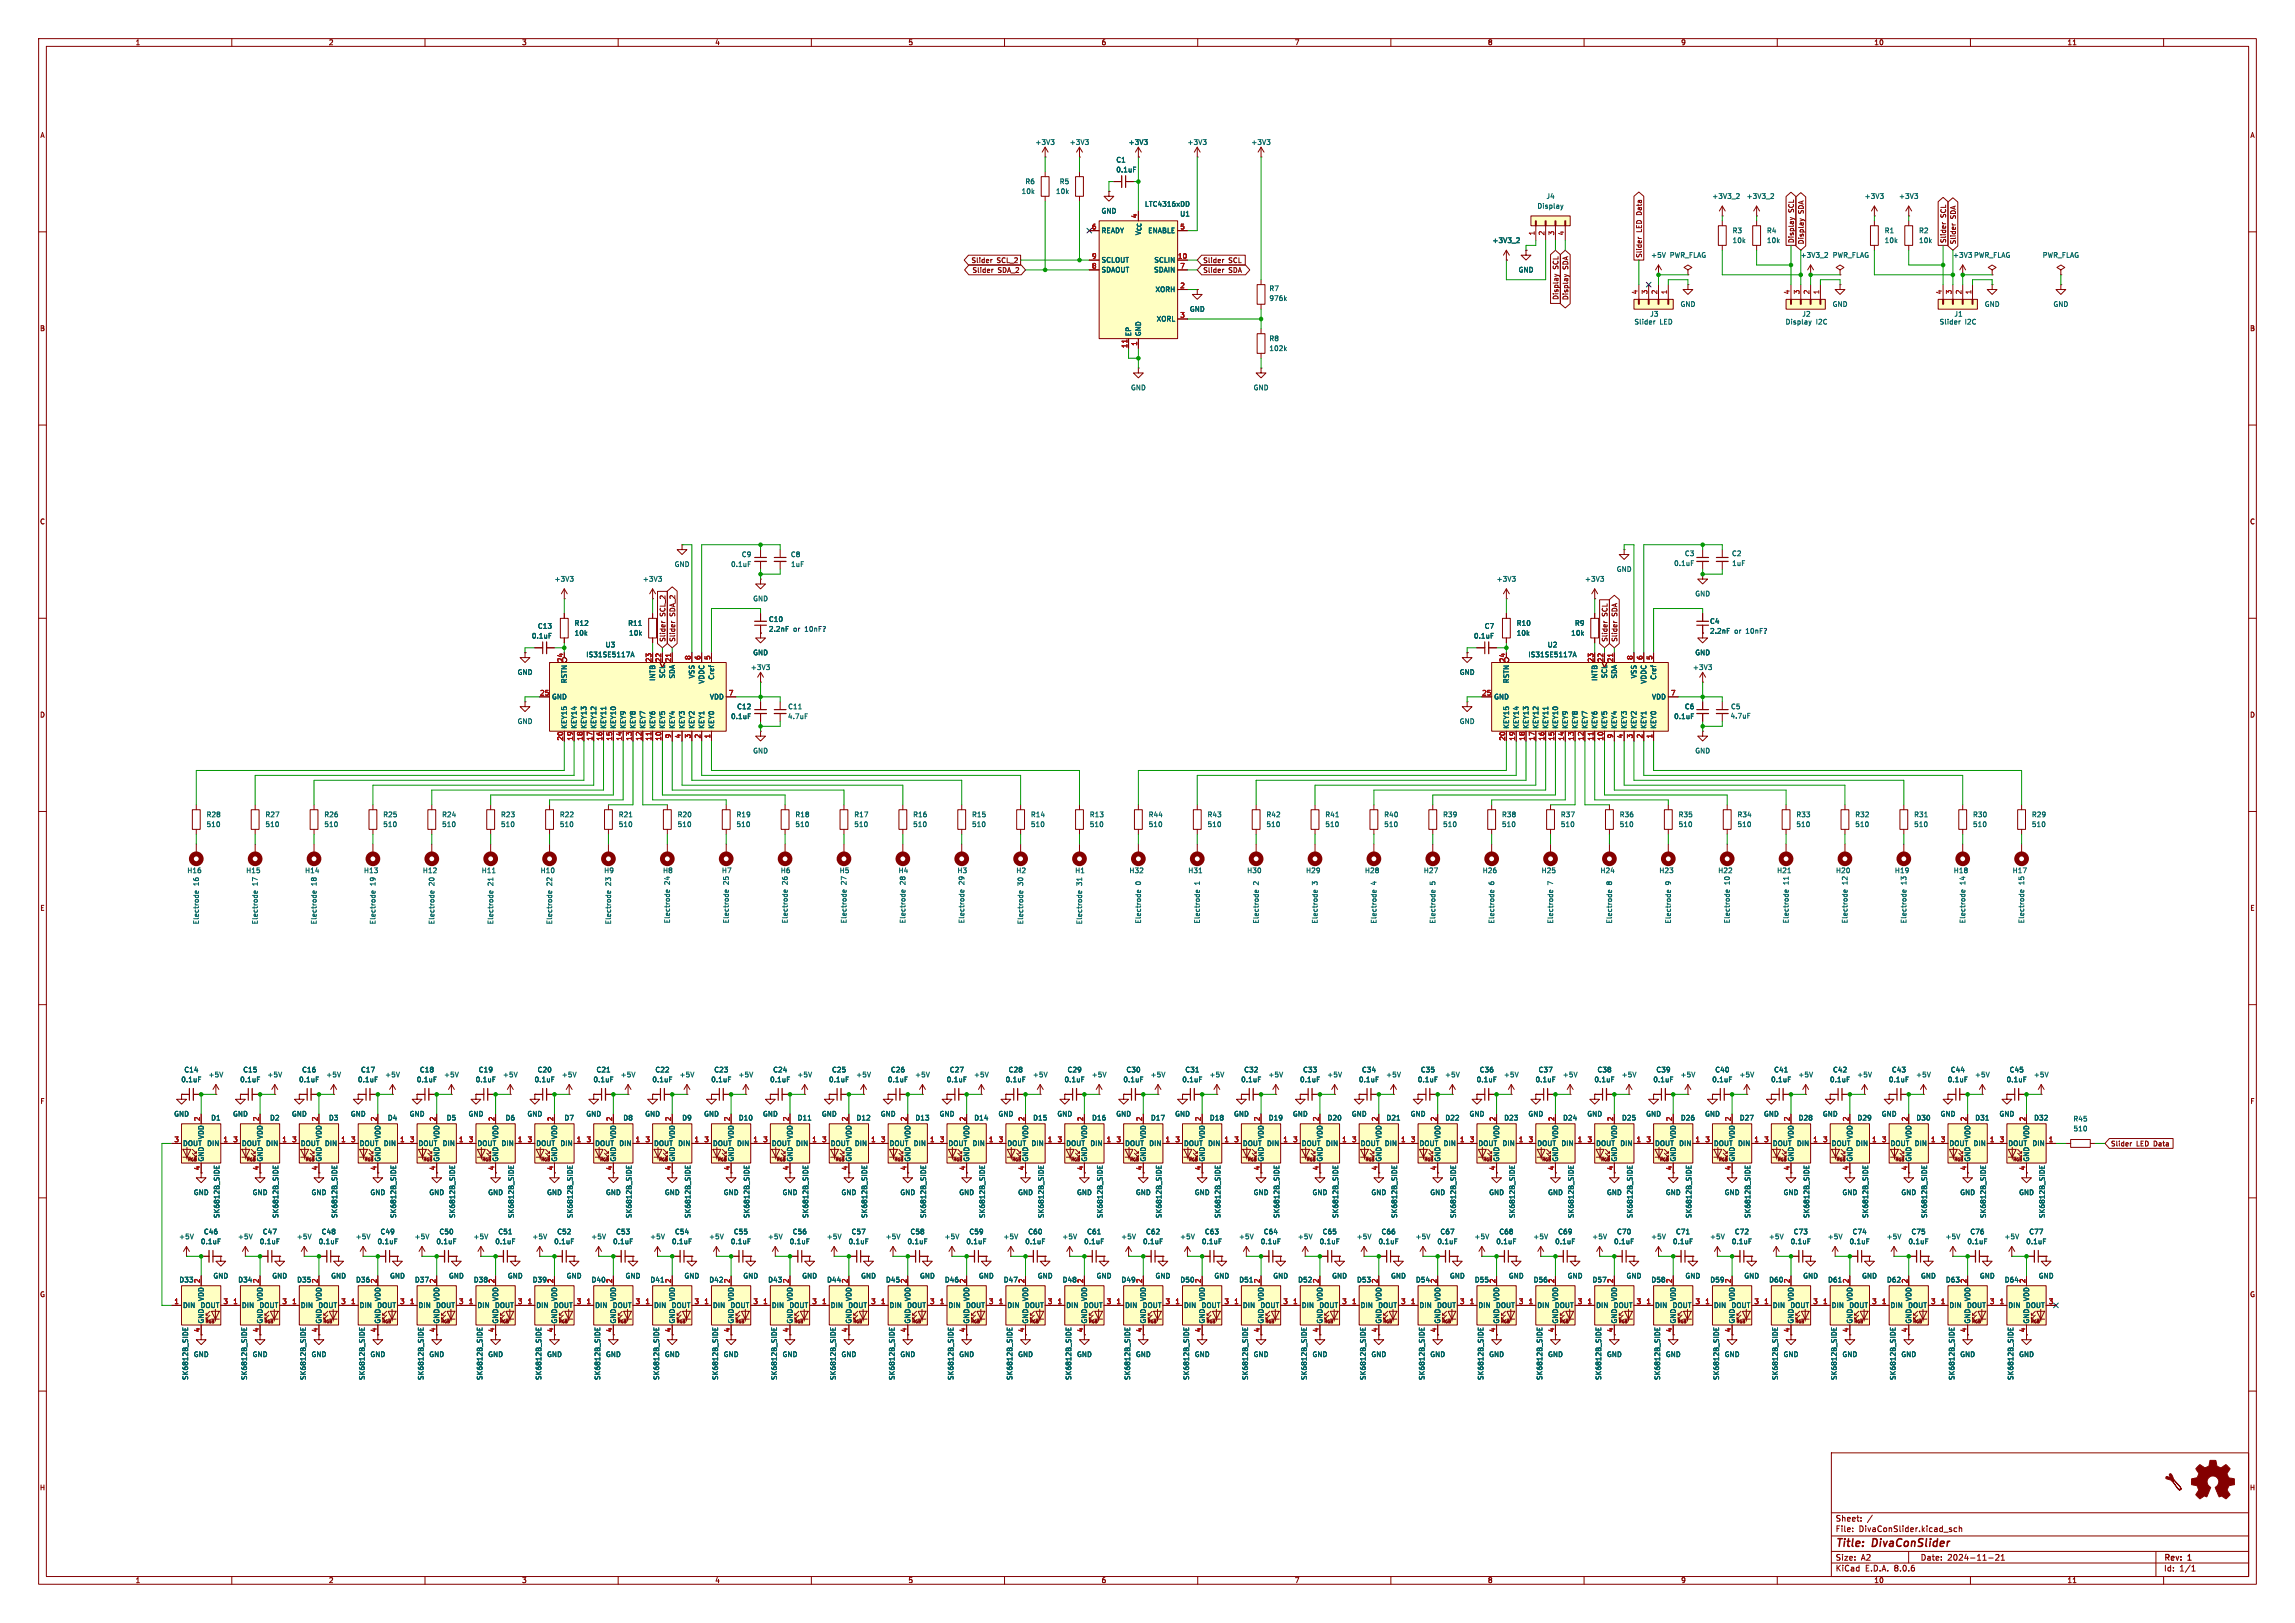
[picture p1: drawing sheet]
<svg xmlns="http://www.w3.org/2000/svg" width="297mm" height="210mm" viewBox="0 0 297 210" stroke-linecap="round" stroke-linejoin="round" font-family="sans-serif">
<defs><g id="words">
<g font-size="1.4" fill="#840000">
<text x="237.5" y="200.4">Title:</text>
<text x="242.3" y="200.4">DivaConSlider</text>
</g>
<g font-size="1" fill="#840000">
<text x="237.5" y="197">Sheet:</text>
<text x="237.5" y="203.4">KiCad</text>
<text x="237.5" y="202">Size:</text>
<text x="237.5" y="198.3">File:</text>
<text x="240.5" y="198.3">DivaConSlider.kicad_sch</text>
<text x="240.8" y="202">A2</text>
<text x="241.4" y="203.4">E.D.A.</text>
<text x="245.2" y="203.4">8.0.6</text>
<text x="248.5" y="202">Date:</text>
<text x="252" y="202">2024-11-21</text>
<text x="280" y="202.1">Rev:</text>
<text x="280" y="203.4">Id:</text>
<text x="282" y="203.4">1/1</text>
<text x="283.2" y="202.1">1</text>
</g>
<g font-size=".9" fill="#840000">
<text x="17.5" y="5.9">1</text>
<text x="42.5" y="5.9">2</text>
<text x="67.5" y="5.9">3</text>
<text x="92.5" y="5.9">4</text>
<text x="117.5" y="5.9">5</text>
<text x="142.5" y="5.9">6</text>
<text x="167.5" y="5.9">7</text>
<text x="192.5" y="5.9">8</text>
<text x="217.5" y="5.9">9</text>
<text x="242.5" y="5.9">10</text>
<text x="267.5" y="5.9">11</text>
<text x="5.2" y="17.9">A</text>
<text x="291.2" y="17.9">A</text>
<text x="232.3" y="27.5" transform="rotate(-90 232.3 27.5)">SCL</text>
<text x="233.5" y="27.7" transform="rotate(-90 233.5 27.7)">SDA</text>
<text x="251.9" y="28.2" transform="rotate(-90 251.9 28.2)">SCL</text>
<text x="253.2" y="28.3" transform="rotate(-90 253.2 28.3)">SDA</text>
<text x="125.7" y="34.1">Slider</text>
<text x="125.8" y="35.4">Slider</text>
<text x="129" y="34.1">SCL_2</text>
<text x="129.1" y="35.4">SDA_2</text>
<text x="155.7" y="34.1">Slider</text>
<text x="155.7" y="35.4">Slider</text>
<text x="159" y="34.1">SCL</text>
<text x="159" y="35.4">SDA</text>
<text x="201.8" y="34.9" transform="rotate(-90 201.8 34.9)">SCL</text>
<text x="203" y="34.9" transform="rotate(-90 203 34.9)">SDA</text>
<text x="212.6" y="33.4" transform="rotate(-90 212.6 33.4)">Slider</text>
<text x="212.6" y="30.1" transform="rotate(-90 212.6 30.1)">LED Data</text>
<text x="232.3" y="31.5" transform="rotate(-90 232.3 31.5)">Display</text>
<text x="233.5" y="31.7" transform="rotate(-90 233.5 31.7)">Display</text>
<text x="251.9" y="31.5" transform="rotate(-90 251.9 31.5)">Slider</text>
<text x="253.2" y="31.7" transform="rotate(-90 253.2 31.7)">Slider</text>
<text x="201.8" y="38.9" transform="rotate(-90 201.8 38.9)">Display</text>
<text x="203" y="38.9" transform="rotate(-90 203 38.9)">Display</text>
<text x="5.1" y="42.9">B</text>
<text x="291.1" y="42.9">B</text>
<text x="5.1" y="67.9">C</text>
<text x="291.1" y="67.9">C</text>
<text x="86.2" y="83.1" transform="rotate(-90 86.2 83.1)">Slider</text>
<text x="86.2" y="79.8" transform="rotate(-90 86.2 79.8)">SCL_2</text>
<text x="87.5" y="83.1" transform="rotate(-90 87.5 83.1)">Slider</text>
<text x="87.5" y="79.8" transform="rotate(-90 87.5 79.8)">SDA_2</text>
<text x="208.1" y="83.1" transform="rotate(-90 208.1 83.1)">Slider</text>
<text x="208.1" y="79.8" transform="rotate(-90 208.1 79.8)">SCL</text>
<text x="209.4" y="83.1" transform="rotate(-90 209.4 83.1)">Slider</text>
<text x="209.4" y="79.8" transform="rotate(-90 209.4 79.8)">SDA</text>
<text x="5.1" y="92.9">D</text>
<text x="291.1" y="92.9">D</text>
<text x="5.2" y="117.9">E</text>
<text x="291.2" y="117.9">E</text>
<text x="5.2" y="142.9">F</text>
<text x="291.2" y="142.9">F</text>
<text x="273.1" y="148.4">Slider</text>
<text x="276.5" y="148.4">LED Data</text>
<text x="33.5" y="151.5" transform="rotate(-90 33.5 151.5)">4</text>
<text x="56.4" y="151.5" transform="rotate(-90 56.4 151.5)">4</text>
<text x="71.6" y="151.5" transform="rotate(-90 71.6 151.5)">4</text>
<text x="79.2" y="151.5" transform="rotate(-90 79.2 151.5)">4</text>
<text x="86.9" y="151.5" transform="rotate(-90 86.9 151.5)">4</text>
<text x="109.7" y="151.5" transform="rotate(-90 109.7 151.5)">4</text>
<text x="117.3" y="151.5" transform="rotate(-90 117.3 151.5)">4</text>
<text x="132.6" y="151.5" transform="rotate(-90 132.6 151.5)">4</text>
<text x="163.1" y="151.5" transform="rotate(-90 163.1 151.5)">4</text>
<text x="170.7" y="151.5" transform="rotate(-90 170.7 151.5)">4</text>
<text x="185.9" y="151.5" transform="rotate(-90 185.9 151.5)">4</text>
<text x="193.5" y="151.5" transform="rotate(-90 193.5 151.5)">4</text>
<text x="201.2" y="151.5" transform="rotate(-90 201.2 151.5)">4</text>
<text x="208.8" y="151.5" transform="rotate(-90 208.8 151.5)">4</text>
<text x="224" y="151.5" transform="rotate(-90 224 151.5)">4</text>
<text x="231.6" y="151.5" transform="rotate(-90 231.6 151.5)">4</text>
<text x="239.3" y="151.5" transform="rotate(-90 239.3 151.5)">4</text>
<text x="246.9" y="151.5" transform="rotate(-90 246.9 151.5)">4</text>
<text x="262.1" y="151.5" transform="rotate(-90 262.1 151.5)">4</text>
<text x="5.1" y="167.9">G</text>
<text x="291.1" y="167.9">G</text>
<text x="25.9" y="172.4" transform="rotate(-90 25.9 172.4)">4</text>
<text x="41.1" y="172.4" transform="rotate(-90 41.1 172.4)">4</text>
<text x="48.8" y="172.4" transform="rotate(-90 48.8 172.4)">4</text>
<text x="79.2" y="172.4" transform="rotate(-90 79.2 172.4)">4</text>
<text x="86.9" y="172.4" transform="rotate(-90 86.9 172.4)">4</text>
<text x="94.5" y="172.4" transform="rotate(-90 94.5 172.4)">4</text>
<text x="109.7" y="172.4" transform="rotate(-90 109.7 172.4)">4</text>
<text x="125" y="172.4" transform="rotate(-90 125 172.4)">4</text>
<text x="132.6" y="172.4" transform="rotate(-90 132.6 172.4)">4</text>
<text x="147.8" y="172.4" transform="rotate(-90 147.8 172.4)">4</text>
<text x="155.4" y="172.4" transform="rotate(-90 155.4 172.4)">4</text>
<text x="163.1" y="172.4" transform="rotate(-90 163.1 172.4)">4</text>
<text x="185.9" y="172.4" transform="rotate(-90 185.9 172.4)">4</text>
<text x="193.5" y="172.4" transform="rotate(-90 193.5 172.4)">4</text>
<text x="201.2" y="172.4" transform="rotate(-90 201.2 172.4)">4</text>
<text x="239.3" y="172.4" transform="rotate(-90 239.3 172.4)">4</text>
<text x="254.5" y="172.4" transform="rotate(-90 254.5 172.4)">4</text>
<text x="5.1" y="192.9">H</text>
<text x="291.1" y="192.9">H</text>
<text x="17.5" y="204.9">1</text>
<text x="42.5" y="204.9">2</text>
<text x="67.5" y="204.9">3</text>
<text x="92.5" y="204.9">4</text>
<text x="117.5" y="204.9">5</text>
<text x="142.5" y="204.9">6</text>
<text x="167.5" y="204.9">7</text>
<text x="192.5" y="204.9">8</text>
<text x="217.5" y="204.9">9</text>
<text x="242.5" y="204.9">10</text>
<text x="267.5" y="204.9">11</text>
</g>
<g font-size=".9" fill="#006464">
<text x="132.6" y="23.9">R6</text>
<text x="133.9" y="18.8">+3V3</text>
<text x="137.1" y="23.9">R5</text>
<text x="138.4" y="18.8">+3V3</text>
<text x="144.4" y="21.1">C1</text>
<text x="144.4" y="22.4">0.1uF</text>
<text x="146" y="18.8">+3V3</text>
<text x="153.6" y="18.8">+3V3</text>
<text x="161.9" y="18.8">+3V3</text>
<text x="132.2" y="25.2">10k</text>
<text x="136.6" y="25.2">10k</text>
<text x="142.5" y="27.7">GND</text>
<text x="148.1" y="26.8">LTC4316xDD</text>
<text x="152.7" y="28.1">U1</text>
<text x="198.9" y="27.1">Display</text>
<text x="200.1" y="25.8">J4</text>
<text x="221.5" y="25.8">+3V3_2</text>
<text x="226" y="25.8">+3V3_2</text>
<text x="241.2" y="25.8">+3V3</text>
<text x="245.7" y="25.8">+3V3</text>
<text x="142.5" y="30.3">READY</text>
<text x="142.5" y="35.4">SDAOUT</text>
<text x="142.5" y="34.1">SCLOUT</text>
<text x="147.8" y="30.5" transform="rotate(-90 147.8 30.5)">V_{CC}</text>
<text x="148.5" y="30.3">ENABLE</text>
<text x="149.3" y="35.4">SDAIN</text>
<text x="149.3" y="34.1">SCLIN</text>
<text x="193.1" y="31.5">+3V3_2</text>
<text x="196.5" y="35.4">GND</text>
<text x="213.6" y="33.5">+5V</text>
<text x="216" y="33.5">PWR_FLAG</text>
<text x="224.2" y="30.3">R3</text>
<text x="224.2" y="31.5">10k</text>
<text x="228.6" y="30.3">R4</text>
<text x="228.6" y="31.5">10k</text>
<text x="233" y="33.5">+3V3_2</text>
<text x="237.1" y="33.5">PWR_FLAG</text>
<text x="243.8" y="30.3">R1</text>
<text x="243.8" y="31.5">10k</text>
<text x="248.3" y="30.3">R2</text>
<text x="248.3" y="31.5">10k</text>
<text x="252.7" y="33.5">+3V3</text>
<text x="255.4" y="33.5">PWR_FLAG</text>
<text x="264.3" y="33.5">PWR_FLAG</text>
<text x="149.5" y="37.9">XORH</text>
<text x="149.6" y="41.7">XORL</text>
<text x="153.9" y="40.4">GND</text>
<text x="164.2" y="37.8">R7</text>
<text x="164.2" y="39">976k</text>
<text x="213.5" y="41.1">J3</text>
<text x="217.4" y="39.8">GND</text>
<text x="233.2" y="41.1">J2</text>
<text x="237.1" y="39.8">GND</text>
<text x="252.9" y="41.1">J1</text>
<text x="256.8" y="39.8">GND</text>
<text x="265.7" y="39.8">GND</text>
<text x="146.5" y="43.6" transform="rotate(-90 146.5 43.6)">EP</text>
<text x="147.8" y="43.6" transform="rotate(-90 147.8 43.6)">GND</text>
<text x="164.2" y="44.2">R8</text>
<text x="164.2" y="45.5">102k</text>
<text x="211.5" y="42.1">Slider</text>
<text x="214.8" y="42.1">LED</text>
<text x="231" y="42.1">Display</text>
<text x="235" y="42.1">I2C</text>
<text x="251" y="42.1">Slider</text>
<text x="254.3" y="42.1">I2C</text>
<text x="146.3" y="50.6">GND</text>
<text x="162.2" y="50.6">GND</text>
<text x="71.7" y="75.4">+3V3</text>
<text x="83.1" y="75.4">+3V3</text>
<text x="87.2" y="73.5">GND</text>
<text x="94.5" y="73.5">0.1uF</text>
<text x="95.9" y="72.2">C9</text>
<text x="97.4" y="77.9">GND</text>
<text x="102.3" y="72.2">C8</text>
<text x="102.3" y="73.5">1uF</text>
<text x="193.6" y="75.4">+3V3</text>
<text x="205.1" y="75.4">+3V3</text>
<text x="209.2" y="74.1">GND</text>
<text x="216.6" y="73.3">0.1uF</text>
<text x="218" y="72.1">C3</text>
<text x="219.3" y="77.3">GND</text>
<text x="224.1" y="72.1">C2</text>
<text x="224.1" y="73.3">1uF</text>
<text x="68.8" y="82.7">0.1uF</text>
<text x="69.6" y="81.5">C13</text>
<text x="74.3" y="81.1">R12</text>
<text x="74.3" y="82.3">10k</text>
<text x="78.3" y="83.9">U3</text>
<text x="81.2" y="81.1">R11</text>
<text x="81.4" y="82.3">10k</text>
<text x="99.4" y="80.6">C10</text>
<text x="99.4" y="81.8">2.2nF</text>
<text x="190.7" y="82.7">0.1uF</text>
<text x="192.1" y="81.5">C7</text>
<text x="196.2" y="81.1">R10</text>
<text x="196.2" y="82.3">10k</text>
<text x="200.2" y="83.9">U2</text>
<text x="203.3" y="82.3">10k</text>
<text x="203.8" y="81.1">R9</text>
<text x="221.2" y="80.8">C4</text>
<text x="221.2" y="82.1">2.2nF</text>
<text x="66.9" y="87.4">GND</text>
<text x="73.5" y="88.5" transform="rotate(-90 73.5 88.5)">RSTN</text>
<text x="75.8" y="85.1">IS31SE5117A</text>
<text x="84.9" y="88.2" transform="rotate(-90 84.9 88.2)">INTB</text>
<text x="86.2" y="87.8" transform="rotate(-90 86.2 87.8)">SCL</text>
<text x="87.4" y="87.9" transform="rotate(-90 87.4 87.9)">SDA</text>
<text x="90" y="87.8" transform="rotate(-90 90 87.8)">VSS</text>
<text x="91.2" y="88.5" transform="rotate(-90 91.2 88.5)">VDDC</text>
<text x="92.5" y="88" transform="rotate(-90 92.5 88)">Cref</text>
<text x="97.1" y="86.8">+3V3</text>
<text x="97.4" y="84.9">GND</text>
<text x="188.8" y="87.4">GND</text>
<text x="195.4" y="88.5" transform="rotate(-90 195.4 88.5)">RSTN</text>
<text x="197.7" y="85.1">IS31SE5117A</text>
<text x="206.8" y="88.2" transform="rotate(-90 206.8 88.2)">INTB</text>
<text x="208.1" y="87.8" transform="rotate(-90 208.1 87.8)">SCL</text>
<text x="209.3" y="87.9" transform="rotate(-90 209.3 87.9)">SDA</text>
<text x="211.9" y="87.8" transform="rotate(-90 211.9 87.8)">VSS</text>
<text x="213.2" y="88.5" transform="rotate(-90 213.2 88.5)">VDDC</text>
<text x="214.4" y="88" transform="rotate(-90 214.4 88)">Cref</text>
<text x="219" y="86.8">+3V3</text>
<text x="219.3" y="84.9">GND</text>
<text x="66.9" y="93.8">GND</text>
<text x="71.4" y="90.6">GND</text>
<text x="73.5" y="94.4" transform="rotate(-90 73.5 94.4)">KEY15</text>
<text x="74.7" y="94.4" transform="rotate(-90 74.7 94.4)">KEY14</text>
<text x="76" y="94.4" transform="rotate(-90 76 94.4)">KEY13</text>
<text x="77.3" y="94.4" transform="rotate(-90 77.3 94.4)">KEY12</text>
<text x="78.5" y="94.4" transform="rotate(-90 78.5 94.4)">KEY11</text>
<text x="79.8" y="94.4" transform="rotate(-90 79.8 94.4)">KEY10</text>
<text x="81.1" y="94.4" transform="rotate(-90 81.1 94.4)">KEY9</text>
<text x="82.3" y="94.4" transform="rotate(-90 82.3 94.4)">KEY8</text>
<text x="83.6" y="94.4" transform="rotate(-90 83.6 94.4)">KEY7</text>
<text x="84.9" y="94.4" transform="rotate(-90 84.9 94.4)">KEY6</text>
<text x="86.2" y="94.4" transform="rotate(-90 86.2 94.4)">KEY5</text>
<text x="87.4" y="94.4" transform="rotate(-90 87.4 94.4)">KEY4</text>
<text x="88.7" y="94.4" transform="rotate(-90 88.7 94.4)">KEY3</text>
<text x="90" y="94.4" transform="rotate(-90 90 94.4)">KEY2</text>
<text x="91.2" y="94.4" transform="rotate(-90 91.2 94.4)">KEY1</text>
<text x="91.8" y="90.6">VDD</text>
<text x="92.5" y="94.4" transform="rotate(-90 92.5 94.4)">KEY0</text>
<text x="94.5" y="93.1">0.1uF</text>
<text x="95.3" y="91.9">C12</text>
<text x="101.9" y="93.1">4.7uF</text>
<text x="101.9" y="91.9">C11</text>
<text x="188.8" y="93.8">GND</text>
<text x="193.3" y="90.6">GND</text>
<text x="195.4" y="94.4" transform="rotate(-90 195.4 94.4)">KEY15</text>
<text x="196.6" y="94.4" transform="rotate(-90 196.6 94.4)">KEY14</text>
<text x="197.9" y="94.4" transform="rotate(-90 197.9 94.4)">KEY13</text>
<text x="199.2" y="94.4" transform="rotate(-90 199.2 94.4)">KEY12</text>
<text x="200.5" y="94.4" transform="rotate(-90 200.5 94.4)">KEY11</text>
<text x="201.7" y="94.4" transform="rotate(-90 201.7 94.4)">KEY10</text>
<text x="203" y="94.4" transform="rotate(-90 203 94.4)">KEY9</text>
<text x="204.3" y="94.4" transform="rotate(-90 204.3 94.4)">KEY8</text>
<text x="205.5" y="94.4" transform="rotate(-90 205.5 94.4)">KEY7</text>
<text x="206.8" y="94.4" transform="rotate(-90 206.8 94.4)">KEY6</text>
<text x="208.1" y="94.4" transform="rotate(-90 208.1 94.4)">KEY5</text>
<text x="209.3" y="94.4" transform="rotate(-90 209.3 94.4)">KEY4</text>
<text x="210.6" y="94.4" transform="rotate(-90 210.6 94.4)">KEY3</text>
<text x="211.9" y="94.4" transform="rotate(-90 211.9 94.4)">KEY2</text>
<text x="213.2" y="94.4" transform="rotate(-90 213.2 94.4)">KEY1</text>
<text x="213.7" y="90.6">VDD</text>
<text x="214.4" y="94.4" transform="rotate(-90 214.4 94.4)">KEY0</text>
<text x="216.6" y="93.1">0.1uF</text>
<text x="218" y="91.9">C6</text>
<text x="223.9" y="93.1">4.7uF</text>
<text x="224" y="91.9">C5</text>
<text x="97.4" y="97.6">GND</text>
<text x="219.3" y="97.6">GND</text>
<text x="26.7" y="105.8">R28</text>
<text x="26.7" y="107.1">510</text>
<text x="34.3" y="105.8">R27</text>
<text x="34.3" y="107.1">510</text>
<text x="41.9" y="105.8">R26</text>
<text x="41.9" y="107.1">510</text>
<text x="49.5" y="105.8">R25</text>
<text x="49.5" y="107.1">510</text>
<text x="57.2" y="105.8">R24</text>
<text x="57.2" y="107.1">510</text>
<text x="64.8" y="105.8">R23</text>
<text x="64.8" y="107.1">510</text>
<text x="72.4" y="105.8">R22</text>
<text x="72.4" y="107.1">510</text>
<text x="80" y="105.8">R21</text>
<text x="80" y="107.1">510</text>
<text x="87.6" y="105.8">R20</text>
<text x="87.6" y="107.1">510</text>
<text x="95.3" y="105.8">R19</text>
<text x="95.3" y="107.1">510</text>
<text x="102.9" y="105.8">R18</text>
<text x="102.9" y="107.1">510</text>
<text x="110.5" y="105.8">R17</text>
<text x="110.5" y="107.1">510</text>
<text x="118.1" y="105.8">R16</text>
<text x="118.1" y="107.1">510</text>
<text x="125.7" y="105.8">R15</text>
<text x="125.7" y="107.1">510</text>
<text x="133.4" y="105.8">R14</text>
<text x="133.4" y="107.1">510</text>
<text x="141" y="105.8">R13</text>
<text x="141" y="107.1">510</text>
<text x="148.6" y="105.8">R44</text>
<text x="148.6" y="107.1">510</text>
<text x="156.2" y="105.8">R43</text>
<text x="156.2" y="107.1">510</text>
<text x="163.8" y="105.8">R42</text>
<text x="163.8" y="107.1">510</text>
<text x="171.5" y="105.8">R41</text>
<text x="171.5" y="107.1">510</text>
<text x="179.1" y="105.8">R40</text>
<text x="179.1" y="107.1">510</text>
<text x="186.7" y="105.8">R39</text>
<text x="186.7" y="107.1">510</text>
<text x="194.3" y="105.8">R38</text>
<text x="194.3" y="107.1">510</text>
<text x="201.9" y="105.8">R37</text>
<text x="201.9" y="107.1">510</text>
<text x="209.6" y="105.8">R36</text>
<text x="209.6" y="107.1">510</text>
<text x="217.2" y="105.8">R35</text>
<text x="217.2" y="107.1">510</text>
<text x="224.8" y="105.8">R34</text>
<text x="224.8" y="107.1">510</text>
<text x="232.4" y="105.8">R33</text>
<text x="232.4" y="107.1">510</text>
<text x="240" y="105.8">R32</text>
<text x="240" y="107.1">510</text>
<text x="247.7" y="105.8">R31</text>
<text x="247.7" y="107.1">510</text>
<text x="255.3" y="105.8">R30</text>
<text x="255.3" y="107.1">510</text>
<text x="262.9" y="105.8">R29</text>
<text x="262.9" y="107.1">510</text>
<text x="24.2" y="113.1">H16</text>
<text x="31.8" y="113.1">H15</text>
<text x="39.4" y="113.1">H14</text>
<text x="47" y="113.1">H13</text>
<text x="54.7" y="113.1">H12</text>
<text x="62.3" y="113.1">H11</text>
<text x="69.9" y="113.1">H10</text>
<text x="78.1" y="113.1">H9</text>
<text x="85.7" y="113.1">H8</text>
<text x="93.4" y="113.1">H7</text>
<text x="101" y="113.1">H6</text>
<text x="108.6" y="113.1">H5</text>
<text x="116.2" y="113.1">H4</text>
<text x="123.8" y="113.1">H3</text>
<text x="131.5" y="113.1">H2</text>
<text x="139.1" y="113.1">H1</text>
<text x="146.1" y="113.1">H32</text>
<text x="153.7" y="113.1">H31</text>
<text x="161.3" y="113.1">H30</text>
<text x="169" y="113.1">H29</text>
<text x="176.6" y="113.1">H28</text>
<text x="184.2" y="113.1">H27</text>
<text x="191.8" y="113.1">H26</text>
<text x="199.4" y="113.1">H25</text>
<text x="207.1" y="113.1">H24</text>
<text x="214.7" y="113.1">H23</text>
<text x="222.3" y="113.1">H22</text>
<text x="229.9" y="113.1">H21</text>
<text x="237.5" y="113.1">H20</text>
<text x="245.2" y="113.1">H19</text>
<text x="252.8" y="113.1">H18</text>
<text x="260.4" y="113.1">H17</text>
<text x="25.8" y="119.7" transform="rotate(-90 25.8 119.7)">Electrode</text>
<text x="25.8" y="114.6" transform="rotate(-90 25.8 114.6)">16</text>
<text x="33.5" y="119.7" transform="rotate(-90 33.5 119.7)">Electrode</text>
<text x="33.5" y="114.6" transform="rotate(-90 33.5 114.6)">17</text>
<text x="41.1" y="119.7" transform="rotate(-90 41.1 119.7)">Electrode</text>
<text x="41.1" y="114.6" transform="rotate(-90 41.1 114.6)">18</text>
<text x="48.7" y="119.7" transform="rotate(-90 48.7 119.7)">Electrode</text>
<text x="48.7" y="114.6" transform="rotate(-90 48.7 114.6)">19</text>
<text x="56.3" y="119.7" transform="rotate(-90 56.3 119.7)">Electrode</text>
<text x="56.3" y="114.6" transform="rotate(-90 56.3 114.6)">20</text>
<text x="63.9" y="119.7" transform="rotate(-90 63.9 119.7)">Electrode</text>
<text x="63.9" y="114.6" transform="rotate(-90 63.9 114.6)">21</text>
<text x="71.6" y="119.7" transform="rotate(-90 71.6 119.7)">Electrode</text>
<text x="71.6" y="114.6" transform="rotate(-90 71.6 114.6)">22</text>
<text x="79.2" y="119.7" transform="rotate(-90 79.2 119.7)">Electrode</text>
<text x="79.2" y="114.6" transform="rotate(-90 79.2 114.6)">23</text>
<text x="86.8" y="119.5" transform="rotate(-90 86.8 119.5)">Electrode</text>
<text x="86.8" y="114.5" transform="rotate(-90 86.8 114.5)">24</text>
<text x="94.4" y="119.5" transform="rotate(-90 94.4 119.5)">Electrode</text>
<text x="94.4" y="114.5" transform="rotate(-90 94.4 114.5)">25</text>
<text x="102" y="119.5" transform="rotate(-90 102 119.5)">Electrode</text>
<text x="102" y="114.5" transform="rotate(-90 102 114.5)">26</text>
<text x="109.7" y="119.5" transform="rotate(-90 109.7 119.5)">Electrode</text>
<text x="109.7" y="114.5" transform="rotate(-90 109.7 114.5)">27</text>
<text x="117.3" y="119.5" transform="rotate(-90 117.3 119.5)">Electrode</text>
<text x="117.3" y="114.5" transform="rotate(-90 117.3 114.5)">28</text>
<text x="124.9" y="119.5" transform="rotate(-90 124.9 119.5)">Electrode</text>
<text x="124.9" y="114.5" transform="rotate(-90 124.9 114.5)">29</text>
<text x="132.5" y="119.7" transform="rotate(-90 132.5 119.7)">Electrode</text>
<text x="132.5" y="114.6" transform="rotate(-90 132.5 114.6)">30</text>
<text x="140.1" y="119.7" transform="rotate(-90 140.1 119.7)">Electrode</text>
<text x="140.1" y="114.6" transform="rotate(-90 140.1 114.6)">31</text>
<text x="147.8" y="119.6" transform="rotate(-90 147.8 119.6)">Electrode</text>
<text x="147.8" y="114.5" transform="rotate(-90 147.8 114.5)">0</text>
<text x="155.4" y="119.6" transform="rotate(-90 155.4 119.6)">Electrode</text>
<text x="155.4" y="114.5" transform="rotate(-90 155.4 114.5)">1</text>
<text x="163" y="119.6" transform="rotate(-90 163 119.6)">Electrode</text>
<text x="163" y="114.5" transform="rotate(-90 163 114.5)">2</text>
<text x="170.6" y="119.6" transform="rotate(-90 170.6 119.6)">Electrode</text>
<text x="170.6" y="114.5" transform="rotate(-90 170.6 114.5)">3</text>
<text x="178.2" y="119.6" transform="rotate(-90 178.2 119.6)">Electrode</text>
<text x="178.2" y="114.5" transform="rotate(-90 178.2 114.5)">4</text>
<text x="185.9" y="119.6" transform="rotate(-90 185.9 119.6)">Electrode</text>
<text x="185.9" y="114.5" transform="rotate(-90 185.9 114.5)">5</text>
<text x="193.5" y="119.6" transform="rotate(-90 193.5 119.6)">Electrode</text>
<text x="193.5" y="114.5" transform="rotate(-90 193.5 114.5)">6</text>
<text x="201.1" y="119.6" transform="rotate(-90 201.1 119.6)">Electrode</text>
<text x="201.1" y="114.5" transform="rotate(-90 201.1 114.5)">7</text>
<text x="208.7" y="119.6" transform="rotate(-90 208.7 119.6)">Electrode</text>
<text x="208.7" y="114.5" transform="rotate(-90 208.7 114.5)">8</text>
<text x="216.3" y="119.6" transform="rotate(-90 216.3 119.6)">Electrode</text>
<text x="216.3" y="114.5" transform="rotate(-90 216.3 114.5)">9</text>
<text x="224" y="119.5" transform="rotate(-90 224 119.5)">Electrode</text>
<text x="224" y="114.5" transform="rotate(-90 224 114.5)">10</text>
<text x="231.6" y="119.5" transform="rotate(-90 231.6 119.5)">Electrode</text>
<text x="231.6" y="114.5" transform="rotate(-90 231.6 114.5)">11</text>
<text x="239.2" y="119.5" transform="rotate(-90 239.2 119.5)">Electrode</text>
<text x="239.2" y="114.5" transform="rotate(-90 239.2 114.5)">12</text>
<text x="246.8" y="119.5" transform="rotate(-90 246.8 119.5)">Electrode</text>
<text x="246.8" y="114.5" transform="rotate(-90 246.8 114.5)">13</text>
<text x="254.4" y="119.5" transform="rotate(-90 254.4 119.5)">Electrode</text>
<text x="254.4" y="114.5" transform="rotate(-90 254.4 114.5)">14</text>
<text x="262.1" y="119.5" transform="rotate(-90 262.1 119.5)">Electrode</text>
<text x="262.1" y="114.5" transform="rotate(-90 262.1 114.5)">15</text>
<text x="23.4" y="140.1">0.1uF</text>
<text x="23.8" y="138.9">C14</text>
<text x="26.9" y="139.5">+5V</text>
<text x="31" y="140.1">0.1uF</text>
<text x="31.4" y="138.9">C15</text>
<text x="34.5" y="139.5">+5V</text>
<text x="38.6" y="140.1">0.1uF</text>
<text x="39" y="138.9">C16</text>
<text x="42.2" y="139.5">+5V</text>
<text x="46.3" y="140.1">0.1uF</text>
<text x="46.7" y="138.9">C17</text>
<text x="49.8" y="139.5">+5V</text>
<text x="53.9" y="140.1">0.1uF</text>
<text x="54.3" y="138.9">C18</text>
<text x="57.4" y="139.5">+5V</text>
<text x="61.5" y="140.1">0.1uF</text>
<text x="61.9" y="138.9">C19</text>
<text x="65" y="139.5">+5V</text>
<text x="69.1" y="140.1">0.1uF</text>
<text x="69.5" y="138.9">C20</text>
<text x="72.6" y="139.5">+5V</text>
<text x="76.7" y="140.1">0.1uF</text>
<text x="77.1" y="138.9">C21</text>
<text x="80.3" y="139.5">+5V</text>
<text x="84.4" y="140.1">0.1uF</text>
<text x="84.8" y="138.9">C22</text>
<text x="87.9" y="139.5">+5V</text>
<text x="92" y="140.1">0.1uF</text>
<text x="92.4" y="138.9">C23</text>
<text x="95.5" y="139.5">+5V</text>
<text x="99.6" y="140.1">0.1uF</text>
<text x="100" y="138.9">C24</text>
<text x="103.1" y="139.5">+5V</text>
<text x="107.2" y="140.1">0.1uF</text>
<text x="107.6" y="138.9">C25</text>
<text x="110.7" y="139.5">+5V</text>
<text x="114.8" y="140.1">0.1uF</text>
<text x="115.2" y="138.9">C26</text>
<text x="118.4" y="139.5">+5V</text>
<text x="122.5" y="140.1">0.1uF</text>
<text x="122.9" y="138.9">C27</text>
<text x="126" y="139.5">+5V</text>
<text x="130.1" y="140.1">0.1uF</text>
<text x="130.5" y="138.9">C28</text>
<text x="133.6" y="139.5">+5V</text>
<text x="137.7" y="140.1">0.1uF</text>
<text x="138.1" y="138.9">C29</text>
<text x="141.2" y="139.5">+5V</text>
<text x="145.3" y="140.1">0.1uF</text>
<text x="145.7" y="138.9">C30</text>
<text x="148.8" y="139.5">+5V</text>
<text x="152.9" y="140.1">0.1uF</text>
<text x="153.3" y="138.9">C31</text>
<text x="156.5" y="139.5">+5V</text>
<text x="160.6" y="140.1">0.1uF</text>
<text x="161" y="138.9">C32</text>
<text x="164.1" y="139.5">+5V</text>
<text x="168.2" y="140.1">0.1uF</text>
<text x="168.6" y="138.9">C33</text>
<text x="171.7" y="139.5">+5V</text>
<text x="175.8" y="140.1">0.1uF</text>
<text x="176.2" y="138.9">C34</text>
<text x="179.3" y="139.5">+5V</text>
<text x="183.4" y="140.1">0.1uF</text>
<text x="183.8" y="138.9">C35</text>
<text x="186.9" y="139.5">+5V</text>
<text x="191" y="140.1">0.1uF</text>
<text x="191.4" y="138.9">C36</text>
<text x="194.6" y="139.5">+5V</text>
<text x="198.7" y="140.1">0.1uF</text>
<text x="199.1" y="138.9">C37</text>
<text x="202.2" y="139.5">+5V</text>
<text x="206.3" y="140.1">0.1uF</text>
<text x="206.7" y="138.9">C38</text>
<text x="209.8" y="139.5">+5V</text>
<text x="213.9" y="140.1">0.1uF</text>
<text x="214.3" y="138.9">C39</text>
<text x="217.4" y="139.5">+5V</text>
<text x="221.5" y="140.1">0.1uF</text>
<text x="221.9" y="138.9">C40</text>
<text x="225" y="139.5">+5V</text>
<text x="229.1" y="140.1">0.1uF</text>
<text x="229.5" y="138.9">C41</text>
<text x="232.7" y="139.5">+5V</text>
<text x="236.8" y="140.1">0.1uF</text>
<text x="237.2" y="138.9">C42</text>
<text x="240.3" y="139.5">+5V</text>
<text x="244.4" y="140.1">0.1uF</text>
<text x="244.8" y="138.9">C43</text>
<text x="247.9" y="139.5">+5V</text>
<text x="252" y="140.1">0.1uF</text>
<text x="252.4" y="138.9">C44</text>
<text x="255.5" y="139.5">+5V</text>
<text x="259.6" y="140.1">0.1uF</text>
<text x="260" y="138.9">C45</text>
<text x="263.1" y="139.5">+5V</text>
<text x="22.5" y="144.6">GND</text>
<text x="23.6" y="148.4">DOUT DIN</text>
<text x="26.5" y="147.5" transform="rotate(-90 26.5 147.5)">VDD</text>
<text x="27.3" y="145.1">D1</text>
<text x="30.1" y="144.6">GND</text>
<text x="31.2" y="148.4">DOUT DIN</text>
<text x="34.1" y="147.5" transform="rotate(-90 34.1 147.5)">VDD</text>
<text x="34.9" y="145.1">D2</text>
<text x="37.7" y="144.6">GND</text>
<text x="38.9" y="148.4">DOUT DIN</text>
<text x="41.7" y="147.5" transform="rotate(-90 41.7 147.5)">VDD</text>
<text x="42.5" y="145.1">D3</text>
<text x="45.3" y="144.6">GND</text>
<text x="46.5" y="148.4">DOUT DIN</text>
<text x="49.3" y="147.5" transform="rotate(-90 49.3 147.5)">VDD</text>
<text x="50.1" y="145.1">D4</text>
<text x="53" y="144.6">GND</text>
<text x="54.1" y="148.4">DOUT DIN</text>
<text x="56.9" y="147.5" transform="rotate(-90 56.9 147.5)">VDD</text>
<text x="57.7" y="145.1">D5</text>
<text x="60.6" y="144.6">GND</text>
<text x="61.7" y="148.4">DOUT DIN</text>
<text x="64.6" y="147.5" transform="rotate(-90 64.6 147.5)">VDD</text>
<text x="65.4" y="145.1">D6</text>
<text x="68.2" y="144.6">GND</text>
<text x="69.3" y="148.4">DOUT DIN</text>
<text x="72.2" y="147.5" transform="rotate(-90 72.2 147.5)">VDD</text>
<text x="73" y="145.1">D7</text>
<text x="75.8" y="144.6">GND</text>
<text x="77" y="148.4">DOUT DIN</text>
<text x="79.8" y="147.5" transform="rotate(-90 79.8 147.5)">VDD</text>
<text x="80.6" y="145.1">D8</text>
<text x="83.4" y="144.6">GND</text>
<text x="84.6" y="148.4">DOUT DIN</text>
<text x="87.4" y="147.5" transform="rotate(-90 87.4 147.5)">VDD</text>
<text x="88.2" y="145.1">D9</text>
<text x="91.1" y="144.6">GND</text>
<text x="92.2" y="148.4">DOUT DIN</text>
<text x="95" y="147.5" transform="rotate(-90 95 147.5)">VDD</text>
<text x="95.5" y="145.1">D10</text>
<text x="98.7" y="144.6">GND</text>
<text x="99.8" y="148.4">DOUT DIN</text>
<text x="102.7" y="147.5" transform="rotate(-90 102.7 147.5)">VDD</text>
<text x="103.2" y="145.1">D11</text>
<text x="106.3" y="144.6">GND</text>
<text x="107.4" y="148.4">DOUT DIN</text>
<text x="110.3" y="147.5" transform="rotate(-90 110.3 147.5)">VDD</text>
<text x="110.8" y="145.1">D12</text>
<text x="113.9" y="144.6">GND</text>
<text x="115.1" y="148.4">DOUT DIN</text>
<text x="117.9" y="147.5" transform="rotate(-90 117.9 147.5)">VDD</text>
<text x="118.4" y="145.1">D13</text>
<text x="121.5" y="144.6">GND</text>
<text x="122.7" y="148.4">DOUT DIN</text>
<text x="125.5" y="147.5" transform="rotate(-90 125.5 147.5)">VDD</text>
<text x="126" y="145.1">D14</text>
<text x="129.2" y="144.6">GND</text>
<text x="130.3" y="148.4">DOUT DIN</text>
<text x="133.1" y="147.5" transform="rotate(-90 133.1 147.5)">VDD</text>
<text x="133.6" y="145.1">D15</text>
<text x="136.8" y="144.6">GND</text>
<text x="137.9" y="148.4">DOUT DIN</text>
<text x="140.8" y="147.5" transform="rotate(-90 140.8 147.5)">VDD</text>
<text x="141.3" y="145.1">D16</text>
<text x="144.4" y="144.6">GND</text>
<text x="145.5" y="148.4">DOUT DIN</text>
<text x="148.4" y="147.5" transform="rotate(-90 148.4 147.5)">VDD</text>
<text x="148.9" y="145.1">D17</text>
<text x="152" y="144.6">GND</text>
<text x="153.2" y="148.4">DOUT DIN</text>
<text x="156" y="147.5" transform="rotate(-90 156 147.5)">VDD</text>
<text x="156.5" y="145.1">D18</text>
<text x="159.6" y="144.6">GND</text>
<text x="160.8" y="148.4">DOUT DIN</text>
<text x="163.6" y="147.5" transform="rotate(-90 163.6 147.5)">VDD</text>
<text x="164.1" y="145.1">D19</text>
<text x="167.3" y="144.6">GND</text>
<text x="168.4" y="148.4">DOUT DIN</text>
<text x="171.2" y="147.5" transform="rotate(-90 171.2 147.5)">VDD</text>
<text x="171.7" y="145.1">D20</text>
<text x="174.9" y="144.6">GND</text>
<text x="176" y="148.4">DOUT DIN</text>
<text x="178.9" y="147.5" transform="rotate(-90 178.9 147.5)">VDD</text>
<text x="179.4" y="145.1">D21</text>
<text x="182.5" y="144.6">GND</text>
<text x="183.6" y="148.4">DOUT DIN</text>
<text x="186.5" y="147.5" transform="rotate(-90 186.5 147.5)">VDD</text>
<text x="187" y="145.1">D22</text>
<text x="190.1" y="144.6">GND</text>
<text x="191.3" y="148.4">DOUT DIN</text>
<text x="194.1" y="147.5" transform="rotate(-90 194.1 147.5)">VDD</text>
<text x="194.6" y="145.1">D23</text>
<text x="197.7" y="144.6">GND</text>
<text x="198.9" y="148.4">DOUT DIN</text>
<text x="201.7" y="147.5" transform="rotate(-90 201.7 147.5)">VDD</text>
<text x="202.2" y="145.1">D24</text>
<text x="205.4" y="144.6">GND</text>
<text x="206.5" y="148.4">DOUT DIN</text>
<text x="209.3" y="147.5" transform="rotate(-90 209.3 147.5)">VDD</text>
<text x="209.8" y="145.1">D25</text>
<text x="213" y="144.6">GND</text>
<text x="214.1" y="148.4">DOUT DIN</text>
<text x="217" y="147.5" transform="rotate(-90 217 147.5)">VDD</text>
<text x="217.5" y="145.1">D26</text>
<text x="220.6" y="144.6">GND</text>
<text x="221.7" y="148.4">DOUT DIN</text>
<text x="224.6" y="147.5" transform="rotate(-90 224.6 147.5)">VDD</text>
<text x="225.1" y="145.1">D27</text>
<text x="228.2" y="144.6">GND</text>
<text x="229.4" y="148.4">DOUT DIN</text>
<text x="232.2" y="147.5" transform="rotate(-90 232.2 147.5)">VDD</text>
<text x="232.7" y="145.1">D28</text>
<text x="235.8" y="144.6">GND</text>
<text x="237" y="148.4">DOUT DIN</text>
<text x="239.8" y="147.5" transform="rotate(-90 239.8 147.5)">VDD</text>
<text x="240.3" y="145.1">D29</text>
<text x="243.5" y="144.6">GND</text>
<text x="244.6" y="148.4">DOUT DIN</text>
<text x="247.4" y="147.5" transform="rotate(-90 247.4 147.5)">VDD</text>
<text x="247.9" y="145.1">D30</text>
<text x="251.1" y="144.6">GND</text>
<text x="252.2" y="148.4">DOUT DIN</text>
<text x="255.1" y="147.5" transform="rotate(-90 255.1 147.5)">VDD</text>
<text x="255.6" y="145.1">D31</text>
<text x="258.7" y="144.6">GND</text>
<text x="259.8" y="148.4">DOUT DIN</text>
<text x="262.7" y="147.5" transform="rotate(-90 262.7 147.5)">VDD</text>
<text x="263.2" y="145.1">D32</text>
<text x="268.3" y="145.2">R45</text>
<text x="268.3" y="146.5">510</text>
<text x="25" y="154.7">GND</text>
<text x="26.5" y="150.4" transform="rotate(-90 26.5 150.4)">GND</text>
<text x="32.6" y="154.7">GND</text>
<text x="34.1" y="150.4" transform="rotate(-90 34.1 150.4)">GND</text>
<text x="40.3" y="154.7">GND</text>
<text x="41.7" y="150.4" transform="rotate(-90 41.7 150.4)">GND</text>
<text x="47.9" y="154.7">GND</text>
<text x="49.3" y="150.4" transform="rotate(-90 49.3 150.4)">GND</text>
<text x="55.5" y="154.7">GND</text>
<text x="56.9" y="150.4" transform="rotate(-90 56.9 150.4)">GND</text>
<text x="63.1" y="154.7">GND</text>
<text x="64.6" y="150.4" transform="rotate(-90 64.6 150.4)">GND</text>
<text x="70.7" y="154.7">GND</text>
<text x="72.2" y="150.4" transform="rotate(-90 72.2 150.4)">GND</text>
<text x="78.4" y="154.7">GND</text>
<text x="79.8" y="150.4" transform="rotate(-90 79.8 150.4)">GND</text>
<text x="86" y="154.7">GND</text>
<text x="87.4" y="150.4" transform="rotate(-90 87.4 150.4)">GND</text>
<text x="93.6" y="154.7">GND</text>
<text x="95" y="150.4" transform="rotate(-90 95 150.4)">GND</text>
<text x="101.2" y="154.7">GND</text>
<text x="102.7" y="150.4" transform="rotate(-90 102.7 150.4)">GND</text>
<text x="108.8" y="154.7">GND</text>
<text x="110.3" y="150.4" transform="rotate(-90 110.3 150.4)">GND</text>
<text x="116.5" y="154.7">GND</text>
<text x="117.9" y="150.4" transform="rotate(-90 117.9 150.4)">GND</text>
<text x="124.1" y="154.7">GND</text>
<text x="125.5" y="150.4" transform="rotate(-90 125.5 150.4)">GND</text>
<text x="131.7" y="154.7">GND</text>
<text x="133.1" y="150.4" transform="rotate(-90 133.1 150.4)">GND</text>
<text x="139.3" y="154.7">GND</text>
<text x="140.8" y="150.4" transform="rotate(-90 140.8 150.4)">GND</text>
<text x="146.9" y="154.7">GND</text>
<text x="148.4" y="150.4" transform="rotate(-90 148.4 150.4)">GND</text>
<text x="154.6" y="154.7">GND</text>
<text x="156" y="150.4" transform="rotate(-90 156 150.4)">GND</text>
<text x="162.2" y="154.7">GND</text>
<text x="163.6" y="150.4" transform="rotate(-90 163.6 150.4)">GND</text>
<text x="169.8" y="154.7">GND</text>
<text x="171.2" y="150.4" transform="rotate(-90 171.2 150.4)">GND</text>
<text x="177.4" y="154.7">GND</text>
<text x="178.9" y="150.4" transform="rotate(-90 178.9 150.4)">GND</text>
<text x="185" y="154.7">GND</text>
<text x="186.5" y="150.4" transform="rotate(-90 186.5 150.4)">GND</text>
<text x="192.7" y="154.7">GND</text>
<text x="194.1" y="150.4" transform="rotate(-90 194.1 150.4)">GND</text>
<text x="200.3" y="154.7">GND</text>
<text x="201.7" y="150.4" transform="rotate(-90 201.7 150.4)">GND</text>
<text x="207.9" y="154.7">GND</text>
<text x="209.3" y="150.4" transform="rotate(-90 209.3 150.4)">GND</text>
<text x="215.5" y="154.7">GND</text>
<text x="217" y="150.4" transform="rotate(-90 217 150.4)">GND</text>
<text x="223.1" y="154.7">GND</text>
<text x="224.6" y="150.4" transform="rotate(-90 224.6 150.4)">GND</text>
<text x="230.8" y="154.7">GND</text>
<text x="232.2" y="150.4" transform="rotate(-90 232.2 150.4)">GND</text>
<text x="238.4" y="154.7">GND</text>
<text x="239.8" y="150.4" transform="rotate(-90 239.8 150.4)">GND</text>
<text x="246" y="154.7">GND</text>
<text x="247.4" y="150.4" transform="rotate(-90 247.4 150.4)">GND</text>
<text x="253.6" y="154.7">GND</text>
<text x="255.1" y="150.4" transform="rotate(-90 255.1 150.4)">GND</text>
<text x="261.2" y="154.7">GND</text>
<text x="262.7" y="150.4" transform="rotate(-90 262.7 150.4)">GND</text>
<text x="23.1" y="160.5">+5V</text>
<text x="25.9" y="161.1">0.1uF</text>
<text x="26.3" y="159.8">C46</text>
<text x="28.5" y="157.7" transform="rotate(-90 28.5 157.7)">SK6812B_SIDE</text>
<text x="30.7" y="160.5">+5V</text>
<text x="33.6" y="161.1">0.1uF</text>
<text x="33.9" y="159.8">C47</text>
<text x="36.1" y="157.7" transform="rotate(-90 36.1 157.7)">SK6812B_SIDE</text>
<text x="38.4" y="160.5">+5V</text>
<text x="41.2" y="161.1">0.1uF</text>
<text x="41.6" y="159.8">C48</text>
<text x="43.7" y="157.7" transform="rotate(-90 43.7 157.7)">SK6812B_SIDE</text>
<text x="46" y="160.5">+5V</text>
<text x="48.8" y="161.1">0.1uF</text>
<text x="49.2" y="159.8">C49</text>
<text x="51.4" y="157.7" transform="rotate(-90 51.4 157.7)">SK6812B_SIDE</text>
<text x="53.6" y="160.5">+5V</text>
<text x="56.4" y="161.1">0.1uF</text>
<text x="56.8" y="159.8">C50</text>
<text x="59" y="157.7" transform="rotate(-90 59 157.7)">SK6812B_SIDE</text>
<text x="61.2" y="160.5">+5V</text>
<text x="64" y="161.1">0.1uF</text>
<text x="64.4" y="159.8">C51</text>
<text x="66.6" y="157.7" transform="rotate(-90 66.6 157.7)">SK6812B_SIDE</text>
<text x="68.8" y="160.5">+5V</text>
<text x="71.7" y="161.1">0.1uF</text>
<text x="72" y="159.8">C52</text>
<text x="74.2" y="157.7" transform="rotate(-90 74.2 157.7)">SK6812B_SIDE</text>
<text x="76.5" y="160.5">+5V</text>
<text x="79.3" y="161.1">0.1uF</text>
<text x="79.7" y="159.8">C53</text>
<text x="81.8" y="157.7" transform="rotate(-90 81.8 157.7)">SK6812B_SIDE</text>
<text x="84.1" y="160.5">+5V</text>
<text x="86.9" y="161.1">0.1uF</text>
<text x="87.3" y="159.8">C54</text>
<text x="89.5" y="157.7" transform="rotate(-90 89.5 157.7)">SK6812B_SIDE</text>
<text x="91.7" y="160.5">+5V</text>
<text x="94.5" y="161.1">0.1uF</text>
<text x="94.9" y="159.8">C55</text>
<text x="97.1" y="157.7" transform="rotate(-90 97.1 157.7)">SK6812B_SIDE</text>
<text x="99.3" y="160.5">+5V</text>
<text x="102.1" y="161.1">0.1uF</text>
<text x="102.5" y="159.8">C56</text>
<text x="104.7" y="157.7" transform="rotate(-90 104.7 157.7)">SK6812B_SIDE</text>
<text x="106.9" y="160.5">+5V</text>
<text x="109.8" y="161.1">0.1uF</text>
<text x="110.1" y="159.8">C57</text>
<text x="112.3" y="157.7" transform="rotate(-90 112.3 157.7)">SK6812B_SIDE</text>
<text x="114.6" y="160.5">+5V</text>
<text x="117.4" y="161.1">0.1uF</text>
<text x="117.8" y="159.8">C58</text>
<text x="119.9" y="157.7" transform="rotate(-90 119.9 157.7)">SK6812B_SIDE</text>
<text x="122.2" y="160.5">+5V</text>
<text x="125" y="161.1">0.1uF</text>
<text x="125.4" y="159.8">C59</text>
<text x="127.6" y="157.7" transform="rotate(-90 127.6 157.7)">SK6812B_SIDE</text>
<text x="129.8" y="160.5">+5V</text>
<text x="132.6" y="161.1">0.1uF</text>
<text x="133" y="159.8">C60</text>
<text x="135.2" y="157.7" transform="rotate(-90 135.2 157.7)">SK6812B_SIDE</text>
<text x="137.4" y="160.5">+5V</text>
<text x="140.2" y="161.1">0.1uF</text>
<text x="140.6" y="159.8">C61</text>
<text x="142.8" y="157.7" transform="rotate(-90 142.8 157.7)">SK6812B_SIDE</text>
<text x="145" y="160.5">+5V</text>
<text x="147.9" y="161.1">0.1uF</text>
<text x="148.2" y="159.8">C62</text>
<text x="150.4" y="157.7" transform="rotate(-90 150.4 157.7)">SK6812B_SIDE</text>
<text x="152.7" y="160.5">+5V</text>
<text x="155.5" y="161.1">0.1uF</text>
<text x="155.9" y="159.8">C63</text>
<text x="158" y="157.7" transform="rotate(-90 158 157.7)">SK6812B_SIDE</text>
<text x="160.3" y="160.5">+5V</text>
<text x="163.1" y="161.1">0.1uF</text>
<text x="163.5" y="159.8">C64</text>
<text x="165.7" y="157.7" transform="rotate(-90 165.7 157.7)">SK6812B_SIDE</text>
<text x="167.9" y="160.5">+5V</text>
<text x="170.7" y="161.1">0.1uF</text>
<text x="171.1" y="159.8">C65</text>
<text x="173.3" y="157.7" transform="rotate(-90 173.3 157.7)">SK6812B_SIDE</text>
<text x="175.5" y="160.5">+5V</text>
<text x="178.3" y="161.1">0.1uF</text>
<text x="178.7" y="159.8">C66</text>
<text x="180.9" y="157.7" transform="rotate(-90 180.9 157.7)">SK6812B_SIDE</text>
<text x="183.1" y="160.5">+5V</text>
<text x="186" y="161.1">0.1uF</text>
<text x="186.3" y="159.8">C67</text>
<text x="188.5" y="157.7" transform="rotate(-90 188.5 157.7)">SK6812B_SIDE</text>
<text x="190.8" y="160.5">+5V</text>
<text x="193.6" y="161.1">0.1uF</text>
<text x="194" y="159.8">C68</text>
<text x="196.1" y="157.7" transform="rotate(-90 196.1 157.7)">SK6812B_SIDE</text>
<text x="198.4" y="160.5">+5V</text>
<text x="201.2" y="161.1">0.1uF</text>
<text x="201.6" y="159.8">C69</text>
<text x="203.8" y="157.7" transform="rotate(-90 203.8 157.7)">SK6812B_SIDE</text>
<text x="206" y="160.5">+5V</text>
<text x="208.8" y="161.1">0.1uF</text>
<text x="209.2" y="159.8">C70</text>
<text x="211.4" y="157.7" transform="rotate(-90 211.4 157.7)">SK6812B_SIDE</text>
<text x="213.6" y="160.5">+5V</text>
<text x="216.4" y="161.1">0.1uF</text>
<text x="216.8" y="159.8">C71</text>
<text x="219" y="157.7" transform="rotate(-90 219 157.7)">SK6812B_SIDE</text>
<text x="221.2" y="160.5">+5V</text>
<text x="224.1" y="161.1">0.1uF</text>
<text x="224.4" y="159.8">C72</text>
<text x="226.6" y="157.7" transform="rotate(-90 226.6 157.7)">SK6812B_SIDE</text>
<text x="228.9" y="160.5">+5V</text>
<text x="231.7" y="161.1">0.1uF</text>
<text x="232.1" y="159.8">C73</text>
<text x="234.2" y="157.7" transform="rotate(-90 234.2 157.7)">SK6812B_SIDE</text>
<text x="236.5" y="160.5">+5V</text>
<text x="239.3" y="161.1">0.1uF</text>
<text x="239.7" y="159.8">C74</text>
<text x="241.9" y="157.7" transform="rotate(-90 241.9 157.7)">SK6812B_SIDE</text>
<text x="244.1" y="160.5">+5V</text>
<text x="246.9" y="161.1">0.1uF</text>
<text x="247.3" y="159.8">C75</text>
<text x="249.5" y="157.7" transform="rotate(-90 249.5 157.7)">SK6812B_SIDE</text>
<text x="251.7" y="160.5">+5V</text>
<text x="254.5" y="161.1">0.1uF</text>
<text x="254.9" y="159.8">C76</text>
<text x="257.1" y="157.7" transform="rotate(-90 257.1 157.7)">SK6812B_SIDE</text>
<text x="259.3" y="160.5">+5V</text>
<text x="262.2" y="161.1">0.1uF</text>
<text x="262.5" y="159.8">C77</text>
<text x="264.7" y="157.7" transform="rotate(-90 264.7 157.7)">SK6812B_SIDE</text>
<text x="23.2" y="166">D33</text>
<text x="27.6" y="165.5">GND</text>
<text x="30.8" y="166">D34</text>
<text x="35.2" y="165.5">GND</text>
<text x="38.4" y="166">D35</text>
<text x="42.8" y="165.5">GND</text>
<text x="46" y="166">D36</text>
<text x="50.4" y="165.5">GND</text>
<text x="53.6" y="166">D37</text>
<text x="58" y="165.5">GND</text>
<text x="61.3" y="166">D38</text>
<text x="65.7" y="165.5">GND</text>
<text x="68.9" y="166">D39</text>
<text x="73.3" y="165.5">GND</text>
<text x="76.5" y="166">D40</text>
<text x="80.9" y="165.5">GND</text>
<text x="84.1" y="166">D41</text>
<text x="88.5" y="165.5">GND</text>
<text x="91.7" y="166">D42</text>
<text x="96.1" y="165.5">GND</text>
<text x="99.4" y="166">D43</text>
<text x="103.8" y="165.5">GND</text>
<text x="107" y="166">D44</text>
<text x="111.4" y="165.5">GND</text>
<text x="114.6" y="166">D45</text>
<text x="119" y="165.5">GND</text>
<text x="122.2" y="166">D46</text>
<text x="126.6" y="165.5">GND</text>
<text x="129.8" y="166">D47</text>
<text x="134.2" y="165.5">GND</text>
<text x="137.5" y="166">D48</text>
<text x="141.9" y="165.5">GND</text>
<text x="145.1" y="166">D49</text>
<text x="149.5" y="165.5">GND</text>
<text x="152.7" y="166">D50</text>
<text x="157.1" y="165.5">GND</text>
<text x="160.3" y="166">D51</text>
<text x="164.7" y="165.5">GND</text>
<text x="167.9" y="166">D52</text>
<text x="172.3" y="165.5">GND</text>
<text x="175.6" y="166">D53</text>
<text x="180" y="165.5">GND</text>
<text x="183.2" y="166">D54</text>
<text x="187.6" y="165.5">GND</text>
<text x="190.8" y="166">D55</text>
<text x="195.2" y="165.5">GND</text>
<text x="198.4" y="166">D56</text>
<text x="202.8" y="165.5">GND</text>
<text x="206" y="166">D57</text>
<text x="210.4" y="165.5">GND</text>
<text x="213.7" y="166">D58</text>
<text x="218.1" y="165.5">GND</text>
<text x="221.3" y="166">D59</text>
<text x="225.7" y="165.5">GND</text>
<text x="228.9" y="166">D60</text>
<text x="233.3" y="165.5">GND</text>
<text x="236.5" y="166">D61</text>
<text x="240.9" y="165.5">GND</text>
<text x="244.1" y="166">D62</text>
<text x="248.5" y="165.5">GND</text>
<text x="251.8" y="166">D63</text>
<text x="256.2" y="165.5">GND</text>
<text x="259.4" y="166">D64</text>
<text x="263.8" y="165.5">GND</text>
<text x="23.6" y="169.3">DIN</text>
<text x="25.9" y="169.3">DOUT</text>
<text x="26.5" y="171.3" transform="rotate(-90 26.5 171.3)">GND</text>
<text x="26.5" y="168.4" transform="rotate(-90 26.5 168.4)">VDD</text>
<text x="31.2" y="169.3">DIN</text>
<text x="33.5" y="169.3">DOUT</text>
<text x="34.1" y="171.3" transform="rotate(-90 34.1 171.3)">GND</text>
<text x="34.1" y="168.4" transform="rotate(-90 34.1 168.4)">VDD</text>
<text x="38.9" y="169.3">DIN</text>
<text x="41.1" y="169.3">DOUT</text>
<text x="41.7" y="171.3" transform="rotate(-90 41.7 171.3)">GND</text>
<text x="41.7" y="168.4" transform="rotate(-90 41.7 168.4)">VDD</text>
<text x="46.5" y="169.3">DIN</text>
<text x="48.8" y="169.3">DOUT</text>
<text x="49.3" y="171.3" transform="rotate(-90 49.3 171.3)">GND</text>
<text x="49.3" y="168.4" transform="rotate(-90 49.3 168.4)">VDD</text>
<text x="54.1" y="169.3">DIN</text>
<text x="56.4" y="169.3">DOUT</text>
<text x="56.9" y="171.3" transform="rotate(-90 56.9 171.3)">GND</text>
<text x="56.9" y="168.4" transform="rotate(-90 56.9 168.4)">VDD</text>
<text x="61.7" y="169.3">DIN</text>
<text x="64" y="169.3">DOUT</text>
<text x="64.6" y="171.3" transform="rotate(-90 64.6 171.3)">GND</text>
<text x="64.6" y="168.4" transform="rotate(-90 64.6 168.4)">VDD</text>
<text x="69.3" y="169.3">DIN</text>
<text x="71.6" y="169.3">DOUT</text>
<text x="72.2" y="171.3" transform="rotate(-90 72.2 171.3)">GND</text>
<text x="72.2" y="168.4" transform="rotate(-90 72.2 168.4)">VDD</text>
<text x="77" y="169.3">DIN</text>
<text x="79.2" y="169.3">DOUT</text>
<text x="79.8" y="171.3" transform="rotate(-90 79.8 171.3)">GND</text>
<text x="79.8" y="168.4" transform="rotate(-90 79.8 168.4)">VDD</text>
<text x="84.6" y="169.3">DIN</text>
<text x="86.9" y="169.3">DOUT</text>
<text x="87.4" y="171.3" transform="rotate(-90 87.4 171.3)">GND</text>
<text x="87.4" y="168.4" transform="rotate(-90 87.4 168.4)">VDD</text>
<text x="92.2" y="169.3">DIN</text>
<text x="94.5" y="169.3">DOUT</text>
<text x="95" y="171.3" transform="rotate(-90 95 171.3)">GND</text>
<text x="95" y="168.4" transform="rotate(-90 95 168.4)">VDD</text>
<text x="99.8" y="169.3">DIN</text>
<text x="102.1" y="169.3">DOUT</text>
<text x="102.7" y="171.3" transform="rotate(-90 102.7 171.3)">GND</text>
<text x="102.7" y="168.4" transform="rotate(-90 102.7 168.4)">VDD</text>
<text x="107.4" y="169.3">DIN</text>
<text x="109.7" y="169.3">DOUT</text>
<text x="110.3" y="171.3" transform="rotate(-90 110.3 171.3)">GND</text>
<text x="110.3" y="168.4" transform="rotate(-90 110.3 168.4)">VDD</text>
<text x="115.1" y="169.3">DIN</text>
<text x="117.3" y="169.3">DOUT</text>
<text x="117.9" y="171.3" transform="rotate(-90 117.9 171.3)">GND</text>
<text x="117.9" y="168.4" transform="rotate(-90 117.9 168.4)">VDD</text>
<text x="122.7" y="169.3">DIN</text>
<text x="125" y="169.3">DOUT</text>
<text x="125.5" y="171.3" transform="rotate(-90 125.5 171.3)">GND</text>
<text x="125.5" y="168.4" transform="rotate(-90 125.5 168.4)">VDD</text>
<text x="130.3" y="169.3">DIN</text>
<text x="132.6" y="169.3">DOUT</text>
<text x="133.1" y="171.3" transform="rotate(-90 133.1 171.3)">GND</text>
<text x="133.1" y="168.4" transform="rotate(-90 133.1 168.4)">VDD</text>
<text x="137.9" y="169.3">DIN</text>
<text x="140.2" y="169.3">DOUT</text>
<text x="140.8" y="171.3" transform="rotate(-90 140.8 171.3)">GND</text>
<text x="140.8" y="168.4" transform="rotate(-90 140.8 168.4)">VDD</text>
<text x="145.5" y="169.3">DIN</text>
<text x="147.8" y="169.3">DOUT</text>
<text x="148.4" y="171.3" transform="rotate(-90 148.4 171.3)">GND</text>
<text x="148.4" y="168.4" transform="rotate(-90 148.4 168.4)">VDD</text>
<text x="153.2" y="169.3">DIN</text>
<text x="155.4" y="169.3">DOUT</text>
<text x="156" y="171.3" transform="rotate(-90 156 171.3)">GND</text>
<text x="156" y="168.4" transform="rotate(-90 156 168.4)">VDD</text>
<text x="160.8" y="169.3">DIN</text>
<text x="163.1" y="169.3">DOUT</text>
<text x="163.6" y="171.3" transform="rotate(-90 163.6 171.3)">GND</text>
<text x="163.6" y="168.4" transform="rotate(-90 163.6 168.4)">VDD</text>
<text x="168.4" y="169.3">DIN</text>
<text x="170.7" y="169.3">DOUT</text>
<text x="171.2" y="171.3" transform="rotate(-90 171.2 171.3)">GND</text>
<text x="171.2" y="168.4" transform="rotate(-90 171.2 168.4)">VDD</text>
<text x="176" y="169.3">DIN</text>
<text x="178.3" y="169.3">DOUT</text>
<text x="178.9" y="171.3" transform="rotate(-90 178.9 171.3)">GND</text>
<text x="178.9" y="168.4" transform="rotate(-90 178.9 168.4)">VDD</text>
<text x="183.6" y="169.3">DIN</text>
<text x="185.9" y="169.3">DOUT</text>
<text x="186.5" y="171.3" transform="rotate(-90 186.5 171.3)">GND</text>
<text x="186.5" y="168.4" transform="rotate(-90 186.5 168.4)">VDD</text>
<text x="191.3" y="169.3">DIN</text>
<text x="193.5" y="169.3">DOUT</text>
<text x="194.1" y="171.3" transform="rotate(-90 194.1 171.3)">GND</text>
<text x="194.1" y="168.4" transform="rotate(-90 194.1 168.4)">VDD</text>
<text x="198.9" y="169.3">DIN</text>
<text x="201.2" y="169.3">DOUT</text>
<text x="201.7" y="171.3" transform="rotate(-90 201.7 171.3)">GND</text>
<text x="201.7" y="168.4" transform="rotate(-90 201.7 168.4)">VDD</text>
<text x="206.5" y="169.3">DIN</text>
<text x="208.8" y="169.3">DOUT</text>
<text x="209.3" y="171.3" transform="rotate(-90 209.3 171.3)">GND</text>
<text x="209.3" y="168.4" transform="rotate(-90 209.3 168.4)">VDD</text>
<text x="214.1" y="169.3">DIN</text>
<text x="216.4" y="169.3">DOUT</text>
<text x="217" y="171.3" transform="rotate(-90 217 171.3)">GND</text>
<text x="217" y="168.4" transform="rotate(-90 217 168.4)">VDD</text>
<text x="221.7" y="169.3">DIN</text>
<text x="224" y="169.3">DOUT</text>
<text x="224.6" y="171.3" transform="rotate(-90 224.6 171.3)">GND</text>
<text x="224.6" y="168.4" transform="rotate(-90 224.6 168.4)">VDD</text>
<text x="229.4" y="169.3">DIN</text>
<text x="231.6" y="169.3">DOUT</text>
<text x="232.2" y="171.3" transform="rotate(-90 232.2 171.3)">GND</text>
<text x="232.2" y="168.4" transform="rotate(-90 232.2 168.4)">VDD</text>
<text x="237" y="169.3">DIN</text>
<text x="239.3" y="169.3">DOUT</text>
<text x="239.8" y="171.3" transform="rotate(-90 239.8 171.3)">GND</text>
<text x="239.8" y="168.4" transform="rotate(-90 239.8 168.4)">VDD</text>
<text x="244.6" y="169.3">DIN</text>
<text x="246.9" y="169.3">DOUT</text>
<text x="247.4" y="171.3" transform="rotate(-90 247.4 171.3)">GND</text>
<text x="247.4" y="168.4" transform="rotate(-90 247.4 168.4)">VDD</text>
<text x="252.2" y="169.3">DIN</text>
<text x="254.5" y="169.3">DOUT</text>
<text x="255.1" y="171.3" transform="rotate(-90 255.1 171.3)">GND</text>
<text x="255.1" y="168.4" transform="rotate(-90 255.1 168.4)">VDD</text>
<text x="259.8" y="169.3">DIN</text>
<text x="262.1" y="169.3">DOUT</text>
<text x="262.7" y="171.3" transform="rotate(-90 262.7 171.3)">GND</text>
<text x="262.7" y="168.4" transform="rotate(-90 262.7 168.4)">VDD</text>
<text x="24.4" y="178.6" transform="rotate(-90 24.4 178.6)">SK6812B_SIDE</text>
<text x="25" y="175.7">GND</text>
<text x="32.1" y="178.6" transform="rotate(-90 32.1 178.6)">SK6812B_SIDE</text>
<text x="32.6" y="175.7">GND</text>
<text x="39.7" y="178.6" transform="rotate(-90 39.7 178.6)">SK6812B_SIDE</text>
<text x="40.3" y="175.7">GND</text>
<text x="47.3" y="178.6" transform="rotate(-90 47.3 178.6)">SK6812B_SIDE</text>
<text x="47.9" y="175.7">GND</text>
<text x="54.9" y="178.6" transform="rotate(-90 54.9 178.6)">SK6812B_SIDE</text>
<text x="55.5" y="175.7">GND</text>
<text x="62.5" y="178.6" transform="rotate(-90 62.5 178.6)">SK6812B_SIDE</text>
<text x="63.1" y="175.7">GND</text>
<text x="70.2" y="178.6" transform="rotate(-90 70.2 178.6)">SK6812B_SIDE</text>
<text x="70.7" y="175.7">GND</text>
<text x="77.8" y="178.6" transform="rotate(-90 77.8 178.6)">SK6812B_SIDE</text>
<text x="78.4" y="175.7">GND</text>
<text x="85.4" y="178.6" transform="rotate(-90 85.4 178.6)">SK6812B_SIDE</text>
<text x="86" y="175.7">GND</text>
<text x="93" y="178.6" transform="rotate(-90 93 178.6)">SK6812B_SIDE</text>
<text x="93.6" y="175.7">GND</text>
<text x="100.6" y="178.6" transform="rotate(-90 100.6 178.6)">SK6812B_SIDE</text>
<text x="101.2" y="175.7">GND</text>
<text x="108.3" y="178.6" transform="rotate(-90 108.3 178.6)">SK6812B_SIDE</text>
<text x="108.8" y="175.7">GND</text>
<text x="115.9" y="178.6" transform="rotate(-90 115.9 178.6)">SK6812B_SIDE</text>
<text x="116.5" y="175.7">GND</text>
<text x="123.5" y="178.6" transform="rotate(-90 123.5 178.6)">SK6812B_SIDE</text>
<text x="124.1" y="175.7">GND</text>
<text x="131.1" y="178.6" transform="rotate(-90 131.1 178.6)">SK6812B_SIDE</text>
<text x="131.7" y="175.7">GND</text>
<text x="138.7" y="178.6" transform="rotate(-90 138.7 178.6)">SK6812B_SIDE</text>
<text x="139.3" y="175.7">GND</text>
<text x="146.4" y="178.6" transform="rotate(-90 146.4 178.6)">SK6812B_SIDE</text>
<text x="146.9" y="175.7">GND</text>
<text x="154" y="178.6" transform="rotate(-90 154 178.6)">SK6812B_SIDE</text>
<text x="154.6" y="175.7">GND</text>
<text x="161.6" y="178.6" transform="rotate(-90 161.6 178.6)">SK6812B_SIDE</text>
<text x="162.2" y="175.7">GND</text>
<text x="169.2" y="178.6" transform="rotate(-90 169.2 178.6)">SK6812B_SIDE</text>
<text x="169.8" y="175.7">GND</text>
<text x="176.8" y="178.6" transform="rotate(-90 176.8 178.6)">SK6812B_SIDE</text>
<text x="177.4" y="175.7">GND</text>
<text x="184.5" y="178.6" transform="rotate(-90 184.5 178.6)">SK6812B_SIDE</text>
<text x="185" y="175.7">GND</text>
<text x="192.1" y="178.6" transform="rotate(-90 192.1 178.6)">SK6812B_SIDE</text>
<text x="192.7" y="175.7">GND</text>
<text x="199.7" y="178.6" transform="rotate(-90 199.7 178.6)">SK6812B_SIDE</text>
<text x="200.3" y="175.7">GND</text>
<text x="207.3" y="178.6" transform="rotate(-90 207.3 178.6)">SK6812B_SIDE</text>
<text x="207.9" y="175.7">GND</text>
<text x="214.9" y="178.6" transform="rotate(-90 214.9 178.6)">SK6812B_SIDE</text>
<text x="215.5" y="175.7">GND</text>
<text x="222.6" y="178.6" transform="rotate(-90 222.6 178.6)">SK6812B_SIDE</text>
<text x="223.1" y="175.7">GND</text>
<text x="230.2" y="178.6" transform="rotate(-90 230.2 178.6)">SK6812B_SIDE</text>
<text x="230.8" y="175.7">GND</text>
<text x="237.8" y="178.6" transform="rotate(-90 237.8 178.6)">SK6812B_SIDE</text>
<text x="238.4" y="175.7">GND</text>
<text x="245.4" y="178.6" transform="rotate(-90 245.4 178.6)">SK6812B_SIDE</text>
<text x="246" y="175.7">GND</text>
<text x="253" y="178.6" transform="rotate(-90 253 178.6)">SK6812B_SIDE</text>
<text x="253.6" y="175.7">GND</text>
<text x="260.7" y="178.6" transform="rotate(-90 260.7 178.6)">SK6812B_SIDE</text>
<text x="261.2" y="175.7">GND</text>
</g>
<g font-size=".9" fill="#a90000">
<text x="141.3" y="29.7">6</text>
<text x="147.2" y="28.3" transform="rotate(-90 147.2 28.3)">4</text>
<text x="152.7" y="29.7">5</text>
<text x="141.3" y="34.8">8</text>
<text x="141.3" y="33.5">9</text>
<text x="152.4" y="33.5">10</text>
<text x="152.7" y="34.8">7</text>
<text x="198.6" y="30.5" transform="rotate(-90 198.6 30.5)">1</text>
<text x="199.9" y="30.5" transform="rotate(-90 199.9 30.5)">2</text>
<text x="201.2" y="30.5" transform="rotate(-90 201.2 30.5)">3</text>
<text x="202.4" y="30.5" transform="rotate(-90 202.4 30.5)">4</text>
<text x="152.7" y="37.3">2</text>
<text x="152.7" y="41.1">3</text>
<text x="212" y="38.1" transform="rotate(-90 212 38.1)">4</text>
<text x="213.2" y="38.1" transform="rotate(-90 213.2 38.1)">3</text>
<text x="214.5" y="38.1" transform="rotate(-90 214.5 38.1)">2</text>
<text x="215.8" y="38.1" transform="rotate(-90 215.8 38.1)">1</text>
<text x="231.6" y="38.1" transform="rotate(-90 231.6 38.1)">4</text>
<text x="232.9" y="38.1" transform="rotate(-90 232.9 38.1)">3</text>
<text x="234.2" y="38.1" transform="rotate(-90 234.2 38.1)">2</text>
<text x="235.5" y="38.1" transform="rotate(-90 235.5 38.1)">1</text>
<text x="251.3" y="38.1" transform="rotate(-90 251.3 38.1)">4</text>
<text x="252.6" y="38.1" transform="rotate(-90 252.6 38.1)">3</text>
<text x="253.9" y="38.1" transform="rotate(-90 253.9 38.1)">2</text>
<text x="255.1" y="38.1" transform="rotate(-90 255.1 38.1)">1</text>
<text x="145.9" y="45.1" transform="rotate(-90 145.9 45.1)">11</text>
<text x="147.2" y="44.8" transform="rotate(-90 147.2 44.8)">1</text>
<text x="72.9" y="85.7" transform="rotate(-90 72.9 85.7)">24</text>
<text x="84.3" y="85.7" transform="rotate(-90 84.3 85.7)">23</text>
<text x="85.6" y="85.7" transform="rotate(-90 85.6 85.7)">22</text>
<text x="86.9" y="85.7" transform="rotate(-90 86.9 85.7)">21</text>
<text x="89.4" y="85.4" transform="rotate(-90 89.4 85.4)">8</text>
<text x="90.7" y="85.4" transform="rotate(-90 90.7 85.4)">6</text>
<text x="91.9" y="85.4" transform="rotate(-90 91.9 85.4)">5</text>
<text x="194.8" y="85.7" transform="rotate(-90 194.8 85.7)">24</text>
<text x="206.2" y="85.7" transform="rotate(-90 206.2 85.7)">23</text>
<text x="207.5" y="85.7" transform="rotate(-90 207.5 85.7)">22</text>
<text x="208.8" y="85.7" transform="rotate(-90 208.8 85.7)">21</text>
<text x="211.3" y="85.4" transform="rotate(-90 211.3 85.4)">8</text>
<text x="212.6" y="85.4" transform="rotate(-90 212.6 85.4)">6</text>
<text x="213.9" y="85.4" transform="rotate(-90 213.9 85.4)">5</text>
<text x="69.8" y="90">25</text>
<text x="72.9" y="95.9" transform="rotate(-90 72.9 95.9)">20</text>
<text x="74.2" y="95.9" transform="rotate(-90 74.2 95.9)">19</text>
<text x="75.4" y="95.9" transform="rotate(-90 75.4 95.9)">18</text>
<text x="76.7" y="95.9" transform="rotate(-90 76.7 95.9)">17</text>
<text x="78" y="95.9" transform="rotate(-90 78 95.9)">16</text>
<text x="79.2" y="95.9" transform="rotate(-90 79.2 95.9)">15</text>
<text x="80.5" y="95.9" transform="rotate(-90 80.5 95.9)">14</text>
<text x="81.8" y="95.9" transform="rotate(-90 81.8 95.9)">13</text>
<text x="83.1" y="95.9" transform="rotate(-90 83.1 95.9)">12</text>
<text x="84.3" y="95.9" transform="rotate(-90 84.3 95.9)">11</text>
<text x="85.6" y="95.9" transform="rotate(-90 85.6 95.9)">10</text>
<text x="86.9" y="95.6" transform="rotate(-90 86.9 95.6)">9</text>
<text x="88.1" y="95.6" transform="rotate(-90 88.1 95.6)">4</text>
<text x="89.4" y="95.6" transform="rotate(-90 89.4 95.6)">3</text>
<text x="90.7" y="95.6" transform="rotate(-90 90.7 95.6)">2</text>
<text x="91.9" y="95.6" transform="rotate(-90 91.9 95.6)">1</text>
<text x="94.3" y="90">7</text>
<text x="191.7" y="90">25</text>
<text x="194.8" y="95.9" transform="rotate(-90 194.8 95.9)">20</text>
<text x="196.1" y="95.9" transform="rotate(-90 196.1 95.9)">19</text>
<text x="197.4" y="95.9" transform="rotate(-90 197.4 95.9)">18</text>
<text x="198.6" y="95.9" transform="rotate(-90 198.6 95.9)">17</text>
<text x="199.9" y="95.9" transform="rotate(-90 199.9 95.9)">16</text>
<text x="201.2" y="95.9" transform="rotate(-90 201.2 95.9)">15</text>
<text x="202.4" y="95.9" transform="rotate(-90 202.4 95.9)">14</text>
<text x="203.7" y="95.9" transform="rotate(-90 203.7 95.9)">13</text>
<text x="205" y="95.9" transform="rotate(-90 205 95.9)">12</text>
<text x="206.2" y="95.9" transform="rotate(-90 206.2 95.9)">11</text>
<text x="207.5" y="95.9" transform="rotate(-90 207.5 95.9)">10</text>
<text x="208.8" y="95.6" transform="rotate(-90 208.8 95.6)">9</text>
<text x="210.1" y="95.6" transform="rotate(-90 210.1 95.6)">4</text>
<text x="211.3" y="95.6" transform="rotate(-90 211.3 95.6)">3</text>
<text x="212.6" y="95.6" transform="rotate(-90 212.6 95.6)">2</text>
<text x="213.9" y="95.6" transform="rotate(-90 213.9 95.6)">1</text>
<text x="216.2" y="90">7</text>
<text x="22.5" y="147.8">3</text>
<text x="25.9" y="145.1" transform="rotate(-90 25.9 145.1)">2</text>
<text x="28.9" y="147.8">1</text>
<text x="30.1" y="147.8">3</text>
<text x="33.5" y="145.1" transform="rotate(-90 33.5 145.1)">2</text>
<text x="36.5" y="147.8">1</text>
<text x="37.7" y="147.8">3</text>
<text x="41.1" y="145.1" transform="rotate(-90 41.1 145.1)">2</text>
<text x="44.1" y="147.8">1</text>
<text x="45.4" y="147.8">3</text>
<text x="48.8" y="145.1" transform="rotate(-90 48.8 145.1)">2</text>
<text x="51.7" y="147.8">1</text>
<text x="53" y="147.8">3</text>
<text x="56.4" y="145.1" transform="rotate(-90 56.4 145.1)">2</text>
<text x="59.3" y="147.8">1</text>
<text x="60.6" y="147.8">3</text>
<text x="64" y="145.1" transform="rotate(-90 64 145.1)">2</text>
<text x="67" y="147.8">1</text>
<text x="68.2" y="147.8">3</text>
<text x="71.6" y="145.1" transform="rotate(-90 71.6 145.1)">2</text>
<text x="74.6" y="147.8">1</text>
<text x="75.8" y="147.8">3</text>
<text x="79.2" y="145.1" transform="rotate(-90 79.2 145.1)">2</text>
<text x="82.2" y="147.8">1</text>
<text x="83.5" y="147.8">3</text>
<text x="86.9" y="145.1" transform="rotate(-90 86.9 145.1)">2</text>
<text x="89.8" y="147.8">1</text>
<text x="91.1" y="147.8">3</text>
<text x="94.5" y="145.1" transform="rotate(-90 94.5 145.1)">2</text>
<text x="97.4" y="147.8">1</text>
<text x="98.7" y="147.8">3</text>
<text x="102.1" y="145.1" transform="rotate(-90 102.1 145.1)">2</text>
<text x="105.1" y="147.8">1</text>
<text x="106.3" y="147.8">3</text>
<text x="109.7" y="145.1" transform="rotate(-90 109.7 145.1)">2</text>
<text x="112.7" y="147.8">1</text>
<text x="113.9" y="147.8">3</text>
<text x="117.3" y="145.1" transform="rotate(-90 117.3 145.1)">2</text>
<text x="120.3" y="147.8">1</text>
<text x="121.6" y="147.8">3</text>
<text x="125" y="145.1" transform="rotate(-90 125 145.1)">2</text>
<text x="127.9" y="147.8">1</text>
<text x="129.2" y="147.8">3</text>
<text x="132.6" y="145.1" transform="rotate(-90 132.6 145.1)">2</text>
<text x="135.5" y="147.8">1</text>
<text x="136.8" y="147.8">3</text>
<text x="140.2" y="145.1" transform="rotate(-90 140.2 145.1)">2</text>
<text x="143.2" y="147.8">1</text>
<text x="144.4" y="147.8">3</text>
<text x="147.8" y="145.1" transform="rotate(-90 147.8 145.1)">2</text>
<text x="150.8" y="147.8">1</text>
<text x="152" y="147.8">3</text>
<text x="155.4" y="145.1" transform="rotate(-90 155.4 145.1)">2</text>
<text x="158.4" y="147.8">1</text>
<text x="159.7" y="147.8">3</text>
<text x="163.1" y="145.1" transform="rotate(-90 163.1 145.1)">2</text>
<text x="166" y="147.8">1</text>
<text x="167.3" y="147.8">3</text>
<text x="170.7" y="145.1" transform="rotate(-90 170.7 145.1)">2</text>
<text x="173.6" y="147.8">1</text>
<text x="174.9" y="147.8">3</text>
<text x="178.3" y="145.1" transform="rotate(-90 178.3 145.1)">2</text>
<text x="181.3" y="147.8">1</text>
<text x="182.5" y="147.8">3</text>
<text x="185.9" y="145.1" transform="rotate(-90 185.9 145.1)">2</text>
<text x="188.9" y="147.8">1</text>
<text x="190.1" y="147.8">3</text>
<text x="193.5" y="145.1" transform="rotate(-90 193.5 145.1)">2</text>
<text x="196.5" y="147.8">1</text>
<text x="197.8" y="147.8">3</text>
<text x="201.2" y="145.1" transform="rotate(-90 201.2 145.1)">2</text>
<text x="204.1" y="147.8">1</text>
<text x="205.4" y="147.8">3</text>
<text x="208.8" y="145.1" transform="rotate(-90 208.8 145.1)">2</text>
<text x="211.7" y="147.8">1</text>
<text x="213" y="147.8">3</text>
<text x="216.4" y="145.1" transform="rotate(-90 216.4 145.1)">2</text>
<text x="219.4" y="147.8">1</text>
<text x="220.6" y="147.8">3</text>
<text x="224" y="145.1" transform="rotate(-90 224 145.1)">2</text>
<text x="227" y="147.8">1</text>
<text x="228.2" y="147.8">3</text>
<text x="231.6" y="145.1" transform="rotate(-90 231.6 145.1)">2</text>
<text x="234.6" y="147.8">1</text>
<text x="235.9" y="147.8">3</text>
<text x="239.3" y="145.1" transform="rotate(-90 239.3 145.1)">2</text>
<text x="242.2" y="147.8">1</text>
<text x="243.5" y="147.8">3</text>
<text x="246.9" y="145.1" transform="rotate(-90 246.9 145.1)">2</text>
<text x="249.8" y="147.8">1</text>
<text x="251.1" y="147.8">3</text>
<text x="254.5" y="145.1" transform="rotate(-90 254.5 145.1)">2</text>
<text x="257.5" y="147.8">1</text>
<text x="258.7" y="147.8">3</text>
<text x="262.1" y="145.1" transform="rotate(-90 262.1 145.1)">2</text>
<text x="265.1" y="147.8">1</text>
<text x="25.9" y="151.5" transform="rotate(-90 25.9 151.5)">4</text>
<text x="41.1" y="151.5" transform="rotate(-90 41.1 151.5)">4</text>
<text x="48.8" y="151.5" transform="rotate(-90 48.8 151.5)">4</text>
<text x="64" y="151.5" transform="rotate(-90 64 151.5)">4</text>
<text x="94.5" y="151.5" transform="rotate(-90 94.5 151.5)">4</text>
<text x="102.1" y="151.5" transform="rotate(-90 102.1 151.5)">4</text>
<text x="125" y="151.5" transform="rotate(-90 125 151.5)">4</text>
<text x="140.2" y="151.5" transform="rotate(-90 140.2 151.5)">4</text>
<text x="147.8" y="151.5" transform="rotate(-90 147.8 151.5)">4</text>
<text x="155.4" y="151.5" transform="rotate(-90 155.4 151.5)">4</text>
<text x="178.3" y="151.5" transform="rotate(-90 178.3 151.5)">4</text>
<text x="216.4" y="151.5" transform="rotate(-90 216.4 151.5)">4</text>
<text x="254.5" y="151.5" transform="rotate(-90 254.5 151.5)">4</text>
<text x="25.9" y="166.1" transform="rotate(-90 25.9 166.1)">2</text>
<text x="33.5" y="166.1" transform="rotate(-90 33.5 166.1)">2</text>
<text x="41.1" y="166.1" transform="rotate(-90 41.1 166.1)">2</text>
<text x="48.8" y="166.1" transform="rotate(-90 48.8 166.1)">2</text>
<text x="56.4" y="166.1" transform="rotate(-90 56.4 166.1)">2</text>
<text x="64" y="166.1" transform="rotate(-90 64 166.1)">2</text>
<text x="71.6" y="166.1" transform="rotate(-90 71.6 166.1)">2</text>
<text x="79.2" y="166.1" transform="rotate(-90 79.2 166.1)">2</text>
<text x="86.9" y="166.1" transform="rotate(-90 86.9 166.1)">2</text>
<text x="94.5" y="166.1" transform="rotate(-90 94.5 166.1)">2</text>
<text x="102.1" y="166.1" transform="rotate(-90 102.1 166.1)">2</text>
<text x="109.7" y="166.1" transform="rotate(-90 109.7 166.1)">2</text>
<text x="117.3" y="166.1" transform="rotate(-90 117.3 166.1)">2</text>
<text x="125" y="166.1" transform="rotate(-90 125 166.1)">2</text>
<text x="132.6" y="166.1" transform="rotate(-90 132.6 166.1)">2</text>
<text x="140.2" y="166.1" transform="rotate(-90 140.2 166.1)">2</text>
<text x="147.8" y="166.1" transform="rotate(-90 147.8 166.1)">2</text>
<text x="155.4" y="166.1" transform="rotate(-90 155.4 166.1)">2</text>
<text x="163.1" y="166.1" transform="rotate(-90 163.1 166.1)">2</text>
<text x="170.7" y="166.1" transform="rotate(-90 170.7 166.1)">2</text>
<text x="178.3" y="166.1" transform="rotate(-90 178.3 166.1)">2</text>
<text x="185.9" y="166.1" transform="rotate(-90 185.9 166.1)">2</text>
<text x="193.5" y="166.1" transform="rotate(-90 193.5 166.1)">2</text>
<text x="201.2" y="166.1" transform="rotate(-90 201.2 166.1)">2</text>
<text x="208.8" y="166.1" transform="rotate(-90 208.8 166.1)">2</text>
<text x="216.4" y="166.1" transform="rotate(-90 216.4 166.1)">2</text>
<text x="224" y="166.1" transform="rotate(-90 224 166.1)">2</text>
<text x="231.6" y="166.1" transform="rotate(-90 231.6 166.1)">2</text>
<text x="239.3" y="166.1" transform="rotate(-90 239.3 166.1)">2</text>
<text x="246.9" y="166.1" transform="rotate(-90 246.9 166.1)">2</text>
<text x="254.5" y="166.1" transform="rotate(-90 254.5 166.1)">2</text>
<text x="262.1" y="166.1" transform="rotate(-90 262.1 166.1)">2</text>
<text x="22.5" y="168.8">1</text>
<text x="28.9" y="168.8">3</text>
<text x="30.1" y="168.8">1</text>
<text x="33.5" y="172.4" transform="rotate(-90 33.5 172.4)">4</text>
<text x="36.5" y="168.8">3</text>
<text x="37.7" y="168.8">1</text>
<text x="44.1" y="168.8">3</text>
<text x="45.4" y="168.8">1</text>
<text x="51.7" y="168.8">3</text>
<text x="53" y="168.8">1</text>
<text x="56.4" y="172.4" transform="rotate(-90 56.4 172.4)">4</text>
<text x="59.3" y="168.8">3</text>
<text x="60.6" y="168.8">1</text>
<text x="64" y="172.4" transform="rotate(-90 64 172.4)">4</text>
<text x="67" y="168.8">3</text>
<text x="68.2" y="168.8">1</text>
<text x="71.6" y="172.4" transform="rotate(-90 71.6 172.4)">4</text>
<text x="74.6" y="168.8">3</text>
<text x="75.8" y="168.8">1</text>
<text x="82.2" y="168.8">3</text>
<text x="83.5" y="168.8">1</text>
<text x="89.8" y="168.8">3</text>
<text x="91.1" y="168.8">1</text>
<text x="97.4" y="168.8">3</text>
<text x="98.7" y="168.8">1</text>
<text x="102.1" y="172.4" transform="rotate(-90 102.1 172.4)">4</text>
<text x="105.1" y="168.8">3</text>
<text x="106.3" y="168.8">1</text>
<text x="112.7" y="168.8">3</text>
<text x="113.9" y="168.8">1</text>
<text x="117.3" y="172.4" transform="rotate(-90 117.3 172.4)">4</text>
<text x="120.3" y="168.8">3</text>
<text x="121.6" y="168.8">1</text>
<text x="127.9" y="168.8">3</text>
<text x="129.2" y="168.8">1</text>
<text x="135.5" y="168.8">3</text>
<text x="136.8" y="168.8">1</text>
<text x="140.2" y="172.4" transform="rotate(-90 140.2 172.4)">4</text>
<text x="143.2" y="168.8">3</text>
<text x="144.4" y="168.8">1</text>
<text x="150.8" y="168.8">3</text>
<text x="152" y="168.8">1</text>
<text x="158.4" y="168.8">3</text>
<text x="159.7" y="168.8">1</text>
<text x="166" y="168.8">3</text>
<text x="167.3" y="168.8">1</text>
<text x="170.7" y="172.4" transform="rotate(-90 170.7 172.4)">4</text>
<text x="173.6" y="168.8">3</text>
<text x="174.9" y="168.8">1</text>
<text x="178.3" y="172.4" transform="rotate(-90 178.3 172.4)">4</text>
<text x="181.3" y="168.8">3</text>
<text x="182.5" y="168.8">1</text>
<text x="188.9" y="168.8">3</text>
<text x="190.1" y="168.8">1</text>
<text x="196.5" y="168.8">3</text>
<text x="197.8" y="168.8">1</text>
<text x="204.1" y="168.8">3</text>
<text x="205.4" y="168.8">1</text>
<text x="208.8" y="172.4" transform="rotate(-90 208.8 172.4)">4</text>
<text x="211.7" y="168.8">3</text>
<text x="213" y="168.8">1</text>
<text x="216.4" y="172.4" transform="rotate(-90 216.4 172.4)">4</text>
<text x="219.4" y="168.8">3</text>
<text x="220.6" y="168.8">1</text>
<text x="224" y="172.4" transform="rotate(-90 224 172.4)">4</text>
<text x="227" y="168.8">3</text>
<text x="228.2" y="168.8">1</text>
<text x="231.6" y="172.4" transform="rotate(-90 231.6 172.4)">4</text>
<text x="234.6" y="168.8">3</text>
<text x="235.9" y="168.8">1</text>
<text x="242.2" y="168.8">3</text>
<text x="243.5" y="168.8">1</text>
<text x="246.9" y="172.4" transform="rotate(-90 246.9 172.4)">4</text>
<text x="249.8" y="168.8">3</text>
<text x="251.1" y="168.8">1</text>
<text x="257.5" y="168.8">3</text>
<text x="258.7" y="168.8">1</text>
<text x="262.1" y="172.4" transform="rotate(-90 262.1 172.4)">4</text>
<text x="265.1" y="168.8">3</text>
</g>
<g font-size=".9" fill="#0000c2">
<text x="102.6" y="81.8">or</text>
<text x="104.1" y="81.8">10nF?</text>
<text x="224.4" y="82.1">or</text>
<text x="225.9" y="82.1">10nF?</text>
</g>
<g font-size=".5" fill="#840000">
<text x="24.2" y="150.4">RGB</text>
<text x="31.9" y="150.4">RGB</text>
<text x="39.5" y="150.4">RGB</text>
<text x="47.1" y="150.4">RGB</text>
<text x="54.7" y="150.4">RGB</text>
<text x="62.3" y="150.4">RGB</text>
<text x="70" y="150.4">RGB</text>
<text x="77.6" y="150.4">RGB</text>
<text x="85.2" y="150.4">RGB</text>
<text x="92.8" y="150.4">RGB</text>
<text x="100.4" y="150.4">RGB</text>
<text x="108.1" y="150.4">RGB</text>
<text x="115.7" y="150.4">RGB</text>
<text x="123.3" y="150.4">RGB</text>
<text x="130.9" y="150.4">RGB</text>
<text x="138.5" y="150.4">RGB</text>
<text x="146.2" y="150.4">RGB</text>
<text x="153.8" y="150.4">RGB</text>
<text x="161.4" y="150.4">RGB</text>
<text x="169" y="150.4">RGB</text>
<text x="176.6" y="150.4">RGB</text>
<text x="184.3" y="150.4">RGB</text>
<text x="191.9" y="150.4">RGB</text>
<text x="199.5" y="150.4">RGB</text>
<text x="207.1" y="150.4">RGB</text>
<text x="214.7" y="150.4">RGB</text>
<text x="222.4" y="150.4">RGB</text>
<text x="230" y="150.4">RGB</text>
<text x="237.6" y="150.4">RGB</text>
<text x="245.2" y="150.4">RGB</text>
<text x="252.8" y="150.4">RGB</text>
<text x="260.5" y="150.4">RGB</text>
<text x="26.5" y="171.3">RGB</text>
<text x="34.2" y="171.3">RGB</text>
<text x="41.8" y="171.3">RGB</text>
<text x="49.4" y="171.3">RGB</text>
<text x="57" y="171.3">RGB</text>
<text x="64.6" y="171.3">RGB</text>
<text x="72.3" y="171.3">RGB</text>
<text x="79.9" y="171.3">RGB</text>
<text x="87.5" y="171.3">RGB</text>
<text x="95.1" y="171.3">RGB</text>
<text x="102.7" y="171.3">RGB</text>
<text x="110.4" y="171.3">RGB</text>
<text x="118" y="171.3">RGB</text>
<text x="125.6" y="171.3">RGB</text>
<text x="133.2" y="171.3">RGB</text>
<text x="140.8" y="171.3">RGB</text>
<text x="148.5" y="171.3">RGB</text>
<text x="156.1" y="171.3">RGB</text>
<text x="163.7" y="171.3">RGB</text>
<text x="171.3" y="171.3">RGB</text>
<text x="178.9" y="171.3">RGB</text>
<text x="186.6" y="171.3">RGB</text>
<text x="194.2" y="171.3">RGB</text>
<text x="201.8" y="171.3">RGB</text>
<text x="209.4" y="171.3">RGB</text>
<text x="217" y="171.3">RGB</text>
<text x="224.7" y="171.3">RGB</text>
<text x="232.3" y="171.3">RGB</text>
<text x="239.9" y="171.3">RGB</text>
<text x="247.5" y="171.3">RGB</text>
<text x="255.1" y="171.3">RGB</text>
<text x="262.8" y="171.3">RGB</text>
</g>
</g></defs>
<g fill="none" stroke="#840000" stroke-width=".13">
<path d="M5 5h287v200h-287zM6 6h285v198h-285zM30 5v1M55 5v1M80 5v1M105 5v1M130 5v1M155 5v1M180 5v1M205 5v1M230 5v1M255 5v1"/>
<path d="M268.3 5.8h.4M280 5v1M5 30h1M291 30h1M5 55h1M291 55h1M5 80h1M291 80h1M5 105h1M291 105h1M5 130h1M291 130h1"/>
<path d="M5 155h1M291 155h1M5 180h1M168.9 162.6h.1M168.9 161.3l.4 .6M168.9 161.3v1.3M168.9 161.3l-.4 .6M170.8 162.6h1M172.3 162.6h1.1M173.4 162.6v.6h-.7l.7 .6 .6-.6h-.6M173.4 162.6h.1M176.5 162.6h.1"/>
<path d="M176.5 161.3l.4 .6M176.5 161.3v1.3M176.5 161.3l-.4 .6M178.4 162.6h1.1M180 162.6h1M181 162.6v.6h-.7l.7 .6 .6-.6h-.6M181 162.6h.1M186.1 172.7v.7h-.7l.7 .6 .6-.6h-.6M191.8 162.6h.1M191.8 161.3l.4 .6M191.8 161.3v1.3M191.8 161.3l-.4 .6"/>
<path d="M291 180h1M237 188h54v16h-54zM237 198.7h54M237 195.7h54M239.8 198.1v.1M239.8 197.7v.1M240.8 196.8h.1M240.8 196.4h.1M242.3 196.1l-.6 .9M252.4 197.9l.2 .1v.1l-.3 .1M252.4 197.7h.2M253.2 197.7h-.2l-.1 .1v.4h.3"/>
<path d="M253.6 197.8l.2-.1 .1 .5M253.6 197.4v.8M30 204v1M55 204v1M80 204v1M105 204v1M130 204v1M155 204v1M180 204v1M205 204v1M230 204v1M237 202.2h54"/>
<path d="M237 200.7h54M247 200.7v1.5M255 204v1M257.4 201.6h.5M258.3 201.2l.3-.1 .1 .3-.5 .5h.5M259 201.9h.4M259 201.4l.2-.3v.8M268.3 204.8h.4M279 200.7v3.3M280 204v1M283.7 203.3h.4M283.7 202.8l.2-.3v.8"/>
</g>
<path d="M169.8 159.7l-.2 .6M177.4 159.7l-.2 .6M192.7 159.7l-.2 .6M173 160.3h.3M180.6 160.3h.3" fill="none" stroke="#006464" stroke-width=".13"/>
<path d="M171.8 161.8v1.5M179.5 161.8v1.5" fill="none" stroke="#840000" stroke-width=".17"/>
<path d="M172.3 161.8v1.5M180 161.8v1.5" fill="none" stroke="#840000" stroke-width=".15"/>
<path d="M183.5 166.4h5.1v5.1h-5.1z" fill="#ffffc2"/>
<g fill="none" stroke="#840000" stroke-width=".13">
<path d="M182.2 168.9h1.3M183.5 166.4h5.1v5.1h-5.1zM186.1 165.1v1.3M186.1 171.5v1.2M186.7 170.7h.2M186.7 170.2h.2M187.2 170.2l-.5 .5v-.3M187.2 169.7l-.5 .5v-.3M187.4 169.7h1l-.5 1zM187.4 170.7h1M187.9 169.4v1.5M188.6 162.6v.6h-.6l.6 .6 .6-.6h-.6"/>
<path d="M188.6 162.6h.1M188.6 168.9h1.3"/>
</g>
<path d="M183.7 171.8v.3M184 171.9v.2M184.3 171.8v.3" fill="none" stroke="#006464" stroke-width=".13"/>
<path d="M191.1 166.4h5.1v5.1h-5.1z" fill="#ffffc2"/>
<g fill="none" stroke="#840000" stroke-width=".13">
<path d="M178.4 172.7v.7h-.6l.6 .6 .7-.6h-.7M184.1 162.6h.1M184.1 161.3l.4 .6M184.1 161.3v1.3M184.1 161.3l-.3 .6M189.9 168.9h1.2M191.1 166.4h5.1v5.1h-5.1zM193.7 171.5v1.9h-.7l.7 .6 .6-.6h-.6M193.7 165.1v1.3M194.3 170.7h.3M194.3 170.2h.3M194.8 170.2l-.5 .5v-.3"/>
<path d="M194.8 169.7l-.5 .5v-.3M195 169.7h1l-.5 1zM195 170.7h1M195.5 169.4v1.5M196.2 168.9h1.3"/>
</g>
<path d="M185.1 159.7l-.3 .6M191.3 171.8v.3M191.6 171.9v.2M191.9 171.8v.3" fill="none" stroke="#006464" stroke-width=".13"/>
<path d="M175.9 166.4h5.1v5.1h-5.1z" fill="#ffffc2"/>
<g fill="none" stroke="#840000" stroke-width=".13">
<path d="M170.8 172.7v.7h-.6l.6 .6 .6-.6h-.6M174.6 168.9h1.3M175.9 166.4h5.1v5.1h-5.1zM178.4 165.1v1.3M178.4 171.5v1.2M179.1 170.7h.2M179.1 170.2h.2M179.6 170.2l-.5 .5v-.3M179.6 169.7l-.5 .5v-.3M179.8 169.7h1l-.5 1zM179.8 170.7h1M180.3 169.4v1.5"/>
<path d="M181 168.9h1.2"/>
</g>
<path d="M176.1 171.8v.3M176.4 171.9v.2M176.7 171.8v.3" fill="none" stroke="#006464" stroke-width=".13"/>
<path d="M168.3 166.4h5.1v5.1h-5.1z" fill="#ffffc2"/>
<g fill="none" stroke="#840000" stroke-width=".13">
<path d="M84.5 77.5h.1M84.5 76.2l-.4 .6M84.5 76.2v1.3M84.5 76.2l.3 .6M88.3 70.5v.6h.6l-.6 .7-.7-.7h.7M88.3 70.5h.1M98.4 74.9v.7h.7l-.7 .6-.6-.6h.6M98.4 74.9h.1M98.4 81.9v.7h.7l-.7 .6-.6-.6h.6M98.4 81.9h.1M146.8 104.8h1v2.5h-1zM147.3 104.1v.7"/>
<path d="M147.3 107.3v.7M147.3 109.2v1.3M154.4 104.8h1v2.5h-1zM154.9 104.1v.7M154.9 107.3v.7M154.9 109.2v1.3M162.1 104.8h1v2.5h-1zM162.6 104.1v.7M162.6 107.3v.7M162.6 109.2v1.3M169.7 104.8h1v2.5h-1zM170.2 104.1v.7"/>
<path d="M170.2 107.3v.7M170.2 109.2v1.3M177.8 109.2v1.3M185.4 109.2v1.3M193 109.2v1.3M145.4 141.6h1M146.9 141.6h1.1M149.9 141.6h.1M149.9 140.3l-.4 .7M149.9 140.3v1.3M149.9 140.3l.3 .7M153 141.6h1.1"/>
<path d="M154.6 141.6h1M157.5 141.6h.1M157.5 140.3l-.4 .7M157.5 140.3v1.3M157.5 140.3l.4 .7M160.7 141.6h1M162.2 141.6h1M168.3 141.6h1M169.8 141.6h1M172.7 141.6h.1M172.7 140.3l-.4 .7M172.7 140.3v1.3"/>
<path d="M172.7 140.3l.4 .7M180.3 141.6h.1M180.3 140.3l-.3 .7M180.3 140.3v1.3M180.3 140.3l.4 .7M183.5 141.6v.6h.6l-.6 .7-.6-.7h.6M183.5 141.6h.1M183.5 141.6h1M185 141.6h1.1M188 141.6h.1M188 140.3l-.4 .7M188 140.3v1.3"/>
<path d="M188 140.3l.3 .7M191.1 141.6v.6h.7l-.7 .7-.6-.7h.6M191.1 141.6h.1M191.1 141.6h1.1M192.7 141.6h1M102.2 172.7v.7h-.6l.6 .6 .7-.6h-.7M112.4 162.6v.6h-.6l.6 .6 .6-.6h-.6M112.4 162.6h.1M115.6 162.6h.1M115.6 161.3l.4 .6M115.6 161.3v1.3M115.6 161.3l-.4 .6"/>
<path d="M117.5 162.6h1M119 162.6h1M123.2 162.6h.1M123.2 161.3l.4 .6M123.2 161.3v1.3M123.2 161.3l-.4 .6M125.1 162.6h1M126.6 162.6h1M130.8 162.6h.1M130.8 161.3l.4 .6M130.8 161.3v1.3M130.8 161.3l-.4 .6"/>
<path d="M132.7 162.6h1M134.2 162.6h1.1M138.4 162.6h.1M138.4 161.3l.4 .6M138.4 161.3v1.3M138.4 161.3l-.4 .6M140.3 162.6h1.1M141.9 162.6h1M167 168.9h1.3M168.3 166.4h5.1v5.1h-5.1zM170.8 165.1v1.3M170.8 171.5v1.2"/>
<path d="M171.4 170.7h.3M171.4 170.2h.3M172 170.2l-.6 .5v-.3M172 169.7l-.6 .5v-.3M172.1 169.7h1.1l-.5 1zM172.1 170.7h1.1M172.7 169.4v1.5M173.4 168.9h1.2M186.1 162.6h1M187.6 162.6h1"/>
</g>
<g fill="none" stroke="#006464" stroke-width=".13">
<path d="M85.2 74.6h.4l-.2 .2M85.5 74.8l.1 .1-.1 .3M147.6 115.2v.2l-.1 .1h-.3v-.3h.1l.1 .3M155.2 112.9h.3M155.2 115.2v.2l-.1 .1h-.3v-.3h.2v.3M162.8 115.2v.2v.1h-.3v-.3h.1v.3M170.4 115.2l.1 .2-.1 .1h-.3v-.3h.1l.1 .3M172.9 105.7h.3M178.1 115.2v.2l-.1 .1h-.3v-.3h.1l.1 .3M185.7 115.2v.2l-.1 .1h-.3v-.3h.1l.1 .3M193.3 115.2v.2l-.1 .1h-.3v-.3h.2v.3M147.6 139.4h.3"/>
<path d="M150.8 138.7l-.2 .7M154.7 138.7h.4M155.2 139.4h.3M158.4 138.7l-.2 .7M162.9 139.4h.3M170.5 139.4h.3M173.6 138.7l-.2 .7M181.2 138.7l-.2 .7M185.7 139.4h.3M188.9 138.7l-.2 .7M193.3 139.4h.3M116.5 159.7l-.2 .6"/>
<path d="M124.1 159.7l-.2 .6M131.7 159.7l-.2 .6M139.3 159.7l-.2 .6M142 159.7h.4M119.7 160.3h.3M127.3 160.3h.3M134.9 160.3h.3M142.5 160.3h.3M168.4 171.8v.3M168.7 171.9v.2M169.1 171.8v.3M188.2 160.3h.3"/>
</g>
<g fill="none" stroke="#840000" stroke-width=".63">
<circle cx="147.3" cy="111.1" r=".63"/>
<circle cx="154.9" cy="111.1" r=".63"/>
<circle cx="162.6" cy="111.1" r=".63"/>
<circle cx="170.2" cy="111.1" r=".63"/>
<circle cx="177.8" cy="111.1" r=".63"/>
<circle cx="185.4" cy="111.1" r=".63"/>
<circle cx="193" cy="111.1" r=".63"/>
</g>
<path d="M146.9 140.8v1.6M154.6 140.8v1.6M162.2 140.8v1.6M169.8 140.8v1.6M185 140.8v1.6M192.7 140.8v1.6M118.5 161.8v1.5M126.1 161.8v1.5M133.7 161.8v1.5M141.4 161.8v1.5M187.1 161.8v1.5" fill="none" stroke="#840000" stroke-width=".17"/>
<path d="M146.4 140.8v1.6M154.1 140.8v1.6M161.7 140.8v1.6M169.3 140.8v1.6M184.5 140.8v1.6M192.2 140.8v1.6M119 161.8v1.5M126.6 161.8v1.5M134.2 161.8v1.5M141.9 161.8v1.5M187.6 161.8v1.5" fill="none" stroke="#840000" stroke-width=".15"/>
<path d="M99.7 166.4h5.1v5.1h-5.1z" fill="#ffffc2"/>
<path d="M98.4 168.9h1.3M99.7 166.4h5.1v5.1h-5.1zM102.2 165.1v1.3M102.2 171.5v1.2M102.9 170.7h.2M102.9 170.2h.2M103.4 170.2l-.5 .5v-.3M103.4 169.7l-.5 .5v-.3M103.6 169.7h1l-.5 1zM103.6 170.7h1M104.1 169.4v1.5M104.8 168.9h1.2" fill="none" stroke="#840000" stroke-width=".13"/>
<path d="M99.9 171.8v.3M100.2 171.9v.2M100.5 171.8v.3" fill="none" stroke="#006464" stroke-width=".13"/>
<path d="M107.3 166.4h5.1v5.1h-5.1z" fill="#ffffc2"/>
<g fill="none" stroke="#840000" stroke-width=".13">
<path d="M104.8 162.6v.6h-.7l.7 .6 .6-.6h-.6M104.8 162.6h.1M106 168.9h1.3M107.3 166.4h5.1v5.1h-5.1zM109.9 171.5v1.9h-.7l.7 .6 .6-.6h-.6M109.9 165.1v1.3M110.5 170.7h.2M110.5 170.2h.2M111 170.2l-.5 .5v-.3M111 169.7l-.5 .5v-.3M111.2 169.7h1l-.5 1zM111.2 170.7h1"/>
<path d="M111.7 169.4v1.5M112.4 168.9h1.3"/>
</g>
<path d="M107.5 171.8v.3M107.8 171.9v.2M108.1 171.8v.3" fill="none" stroke="#006464" stroke-width=".13"/>
<path d="M122.6 166.4h5v5.1h-5z" fill="#ffffc2"/>
<g fill="none" stroke="#840000" stroke-width=".13">
<path d="M178.4 151.8v.6h.7l-.7 .6-.6-.6h.6M117.5 172.7v.7h-.7l.7 .6 .6-.6h-.6M121.3 168.9h1.3M122.6 166.4h5v5.1h-5zM125.1 171.5v1.9h-.6l.6 .6 .6-.6h-.6M125.1 165.1v1.3M125.7 170.7h.3M125.7 170.2h.3M126.2 170.2l-.5 .5v-.3M126.2 169.7l-.5 .5v-.3M126.4 169.7h1l-.5 1zM126.4 170.7h1"/>
<path d="M126.9 169.4v1.5M127.6 168.9h1.3"/>
</g>
<path d="M122.7 171.8v.3M123 171.9v.2M123.4 171.8v.3" fill="none" stroke="#006464" stroke-width=".13"/>
<path d="M183.5 145.4h5.1v5.1h-5.1z" fill="#ffffc2"/>
<path d="M182.2 148h1.3M183.5 145.4h5.1v5.1h-5.1zM183.7 148.7h1l-.5 1zM183.7 149.7h1M184.2 148.5v1.5M184.9 149.2l.5 .5v-.2M184.9 148.7l.5 .5v-.2M185.2 149.7h.2M185.2 149.2h.2M186.1 150.5v1.9h.6l-.6 .6-.7-.6h.7M186.1 144.1v1.3M188.6 148h1.3" fill="none" stroke="#840000" stroke-width=".13"/>
<path d="M187.7 150.9v.3M188 150.9v.3M188.4 150.9v.3" fill="none" stroke="#006464" stroke-width=".13"/>
<path d="M191.1 145.4h5.1v5.1h-5.1z" fill="#ffffc2"/>
<g fill="none" stroke="#840000" stroke-width=".13">
<path d="M160.7 141.6v.6h.6l-.6 .7-.7-.7h.7M160.7 141.6h.1M163.2 151.8v.6h.6l-.6 .6-.6-.6h.6M165.1 141.6h.1M165.1 140.3l-.4 .7M165.1 140.3v1.3M165.1 140.3l.4 .7M168.3 141.6v.6h.6l-.6 .7-.7-.7h.7M168.3 141.6h.1M175.9 141.6v.6h.6l-.6 .7-.6-.7h.6M175.9 141.6h.1M175.9 141.6h1"/>
<path d="M177.4 141.6h1M189.9 148h1.2M191.1 145.4h5.1v5.1h-5.1zM191.3 148.7h1l-.5 1zM191.3 149.7h1M191.8 148.5v1.5M192.5 149.2l.5 .5v-.2M192.5 148.7l.5 .5v-.2M192.8 149.7h.2M192.8 149.2h.2M193.7 150.5v1.9h.6l-.6 .6-.7-.6h.7M193.7 144.1v1.3"/>
<path d="M196.2 148h1.3"/>
</g>
<path d="M166 138.7l-.2 .7M178.1 139.4h.3M195.4 150.9v.3M195.7 150.9v.3M196 150.9v.3" fill="none" stroke="#006464" stroke-width=".13"/>
<path d="M177.4 140.8v1.6" fill="none" stroke="#840000" stroke-width=".17"/>
<path d="M176.9 140.8v1.6" fill="none" stroke="#840000" stroke-width=".15"/>
<path d="M168.3 145.4h5.1v5.1h-5.1z" fill="#ffffc2"/>
<path d="M167 148h1.3M168.3 145.4h5.1v5.1h-5.1zM168.5 148.7h1l-.5 1zM168.5 149.7h1M169 148.5v1.5M169.7 149.2l.5 .5v-.2M169.7 148.7l.5 .5v-.2M169.9 149.7h.3M169.9 149.2h.3M170.8 150.5v1.9h.6l-.6 .6-.6-.6h.6M170.8 144.1v1.3M173.4 148h1.2" fill="none" stroke="#840000" stroke-width=".13"/>
<path d="M172.5 150.9v.3M172.8 150.9v.3M173.1 150.9v.3" fill="none" stroke="#006464" stroke-width=".13"/>
<path d="M175.9 145.4h5.1v5.1h-5.1z" fill="#ffffc2"/>
<g fill="none" stroke="#840000" stroke-width=".13">
<path d="M98.4 71.1v1M98.4 72.6v1.1M98.4 79.4v1M101 71.1v1M101 72.6v1.1M98.4 88.3h.1M98.4 80.9v1M98.4 87v1.3M98.4 90.8v1M98.4 92.3v1M98.4 87l-.4 .6M98.4 87l.4 .6"/>
<path d="M101 90.8v1M101 92.3v1M55.4 104.8h1v2.5h-1zM55.9 104.1v.7M55.9 107.3v.7M70.6 104.8h1v2.5h-1zM71.1 104.1v.7M71.1 107.3v.7M174.6 148h1.3M175.9 145.4h5.1v5.1h-5.1zM176.1 148.7h1l-.5 1zM176.1 149.7h1"/>
<path d="M176.6 148.5v1.5M177.3 149.2l.5 .5v-.2M177.3 148.7l.5 .5v-.2M177.5 149.7h.3M177.5 149.2h.3M178.4 144.1v1.3M178.4 150.5v1.3M181 148h1.2M47 162.6h.1M47 161.3l.4 .6M47 161.3v1.3M47 161.3l-.4 .6"/>
<path d="M48.9 162.6h1M50.4 162.6h1M54.6 162.6h.1M54.6 161.3l.4 .6M54.6 161.3v1.3M54.6 161.3l-.4 .6M56.5 162.6h1M58 162.6h1.1M62.2 162.6h.1M62.2 161.3l.4 .6M62.2 161.3v1.3M62.2 161.3l-.4 .6"/>
<path d="M64.1 172.7v.7h-.6l.6 .6 .7-.6h-.7M64.1 162.6h1.1M65.7 162.6h1M66.7 162.6v.6h-.7l.7 .6 .6-.6h-.6M66.7 162.6h.1M69.8 162.6h.1M69.8 161.3l.4 .6M69.8 161.3v1.3M69.8 161.3l-.3 .6M71.8 172.7v.7h-.7l.7 .6 .6-.6h-.6M71.8 162.6h1M73.3 162.6h1"/>
</g>
<g fill="none" stroke="#006464" stroke-width=".13">
<path d="M96.8 72.7h.3M96.8 92.4h.3M99.2 86h.4l-.2 .3M99.5 86.3l.1 .1-.1 .2M101.7 81.1h.3M103.3 91.7h.4M104.2 92.4h.3M47.9 159.7l-.2 .6M55.5 159.7l-.2 .6M63.1 159.7l-.2 .6M65.8 159.7h.4M70.8 159.7l-.3 .6"/>
<path d="M180.1 150.9v.3M180.4 150.9v.3M180.8 150.9v.3M180.8 144.9h.3M51.1 160.3h.3M58.7 160.3h.3M66.3 160.3h.3M73.9 160.3h.3"/>
</g>
<path d="M97.7 72.6h1.5M100.2 72.6h1.5M97.7 92.3h1.5M97.7 80.4h1.5M100.2 92.3h1.5M49.9 161.8v1.5M57.5 161.8v1.5M65.2 161.8v1.5M72.8 161.8v1.5" fill="none" stroke="#840000" stroke-width=".17"/>
<path d="M97.7 72.1h1.5M100.2 72.1h1.5M97.7 91.8h1.5M97.7 80.9h1.5M100.2 91.8h1.5M50.4 161.8v1.5M58 161.8v1.5M65.7 161.8v1.5M73.3 161.8v1.5" fill="none" stroke="#840000" stroke-width=".15"/>
<path d="M69.2 166.4h5.1v5.1h-5.1z" fill="#ffffc2"/>
<g fill="none" stroke="#840000" stroke-width=".13">
<path d="M67.9 168.9h1.3M69.2 166.4h5.1v5.1h-5.1zM71.8 165.1v1.3M71.8 171.5v1.2M72.4 170.7h.2M72.4 170.2h.2M72.9 170.2l-.5 .5v-.3M72.9 169.7l-.5 .5v-.3M73.1 169.7h1l-.5 1zM73.1 170.7h1M73.6 169.4v1.5M74.3 162.6v.6h-.6l.6 .6 .6-.6h-.6"/>
<path d="M74.3 162.6h.1M74.3 168.9h1.3"/>
</g>
<path d="M69.4 171.8v.3M69.7 171.9v.2M70 171.8v.3" fill="none" stroke="#006464" stroke-width=".13"/>
<path d="M61.6 166.4h5.1v5.1h-5.1z" fill="#ffffc2"/>
<g fill="none" stroke="#840000" stroke-width=".13">
<path d="M51.4 162.6v.6h-.6l.6 .6 .7-.6h-.7M51.4 162.6h.1M56.5 172.7v.7h-.6l.6 .6 .6-.6h-.6M59.1 162.6v.6h-.7l.7 .6 .6-.6h-.6M59.1 162.6h.1M60.3 168.9h1.3M61.6 166.4h5.1v5.1h-5.1zM64.1 165.1v1.3M64.1 171.5v1.2M64.8 170.7h.2M64.8 170.2h.2M65.3 170.2l-.5 .5v-.3"/>
<path d="M65.3 169.7l-.5 .5v-.3M65.5 169.7h1l-.5 1zM65.5 170.7h1M66 169.4v1.5M66.7 168.9h1.2"/>
</g>
<path d="M61.8 171.8v.3M62.1 171.9v.2M62.4 171.8v.3" fill="none" stroke="#006464" stroke-width=".13"/>
<path d="M46.4 166.4h5v5.1h-5z" fill="#ffffc2"/>
<path d="M45.1 168.9h1.3M46.4 166.4h5v5.1h-5zM48.9 165.1v1.3M48.9 171.5v1.2M49.5 170.7h.3M49.5 170.2h.3M50 170.2l-.5 .5v-.3M50 169.7l-.5 .5v-.3M50.2 169.7h1l-.5 1zM50.2 170.7h1M50.7 169.4v1.5M51.4 168.9h1.3" fill="none" stroke="#840000" stroke-width=".13"/>
<path d="M46.5 171.8v.3M46.8 171.9v.2M47.2 171.8v.3" fill="none" stroke="#006464" stroke-width=".13"/>
<path d="M54 166.4h5.1v5.1h-5.1z" fill="#ffffc2"/>
<g fill="none" stroke="#840000" stroke-width=".13">
<path d="M63 104.8h1v2.5h-1zM63.5 104.1v.7M63.5 107.3v.7M69.2 141.6v.6h.6l-.6 .7-.6-.7h.6M69.2 141.6h.1M71.8 151.8v.6h.6l-.6 .6-.7-.6h.7M76.8 141.6v.6h.7l-.7 .7-.6-.7h.6M76.8 141.6h.1M79.4 151.8v.6h.6l-.6 .6-.7-.6h.7M52.7 168.9h1.3M54 166.4h5.1v5.1h-5.1zM56.5 165.1v1.3"/>
<path d="M56.5 171.5v1.2M57.1 170.7h.3M57.1 170.2h.3M57.7 170.2l-.6 .5v-.3M57.7 169.7l-.6 .5v-.3M57.8 169.7h1.1l-.5 1zM57.8 170.7h1.1M58.4 169.4v1.5M59.1 168.9h1.2"/>
</g>
<path d="M54.1 171.8v.3M54.4 171.9v.2M54.8 171.8v.3" fill="none" stroke="#006464" stroke-width=".13"/>
<path d="M54 145.4h5.1v5.1h-5.1z" fill="#ffffc2"/>
<g fill="none" stroke="#840000" stroke-width=".13">
<path d="M52.7 148h1.3M54 145.4h5.1v5.1h-5.1zM54.2 148.7h1l-.5 1zM54.2 149.7h1M54.7 148.5v1.5M55.4 149.2l.5 .5v-.2M55.4 148.7l.5 .5v-.2M55.6 149.7h.3M55.6 149.2h.3M56.5 150.5v1.9h.6l-.6 .6-.6-.6h.6M56.5 144.1v1.3M59.1 148h1.2"/>
<path d="M64.1 151.8v.6h.7l-.7 .6-.6-.6h.6"/>
</g>
<path d="M58.2 150.9v.3M58.5 150.9v.3M58.8 150.9v.3" fill="none" stroke="#006464" stroke-width=".13"/>
<path d="M61.6 145.4h5.1v5.1h-5.1z" fill="#ffffc2"/>
<g fill="none" stroke="#840000" stroke-width=".13">
<path d="M24.9 104.8h1v2.5h-1zM25.4 104.1v.7M25.4 107.3v.7M25.4 109.2v1.3M32.5 104.8h1v2.5h-1zM33 104.1v.7M33 107.3v.7M33 109.2v1.3M40.1 104.8h1v2.5h-1zM40.6 104.1v.7M40.6 107.3v.7M40.6 109.2v1.3"/>
<path d="M47.8 104.8h1v2.5h-1zM48.3 104.1v.7M48.3 107.3v.7M48.3 109.2v1.3M55.9 109.2v1.3M63.5 109.2v1.3M71.1 109.2v1.3M60.3 148h1.3M61.6 145.4h5.1v5.1h-5.1zM61.8 148.7h1l-.5 1zM61.8 149.7h1M62.3 148.5v1.5"/>
<path d="M63 149.2l.5 .5v-.2M63 148.7l.5 .5v-.2M63.2 149.7h.3M63.2 149.2h.3M64.1 144.1v1.3M64.1 150.5v1.3M66.7 148h1.2M148 151.8v.6h.6l-.6 .6-.7-.6h.7M155.6 151.8v.6h.6l-.6 .6-.7-.6h.7M48.9 172.7v.7h-.6l.6 .6 .6-.6h-.6M153.7 162.6h.1M153.7 161.3l.4 .6"/>
<path d="M153.7 161.3v1.3M153.7 161.3l-.4 .6M161.3 162.6h.1M161.3 161.3l.4 .6M161.3 161.3v1.3M161.3 161.3l-.4 .6"/>
</g>
<g fill="none" stroke="#006464" stroke-width=".13">
<path d="M25.7 115.3v.2l-.1 .1h-.3v-.3h.1l.1 .3M33.3 115.3v.2l-.1 .1h-.3v-.3h.1l.1 .3M40.9 115.3v.2l-.1 .1h-.3v-.3h.2v.3M48.5 115.3v.2v.1h-.3v-.3h.1v.3M56.1 115.3l.1 .2-.1 .1h-.3v-.3h.1l.1 .3M63.7 112.9h.4M63.8 115.3v.2l-.1 .1h-.3v-.3h.1l.1 .3M71.4 115.3v.2l-.1 .1h-.3v-.3h.1l.1 .3M65.8 150.9v.3M66.1 150.9v.3M66.5 150.9v.3M154.6 159.7l-.2 .6"/>
<path d="M162.2 159.7l-.2 .6"/>
</g>
<g fill="none" stroke="#840000" stroke-width=".63">
<circle cx="25.4" cy="111.1" r=".63"/>
<circle cx="33" cy="111.1" r=".63"/>
<circle cx="40.6" cy="111.1" r=".63"/>
<circle cx="48.3" cy="111.1" r=".63"/>
<circle cx="55.9" cy="111.1" r=".63"/>
<circle cx="63.5" cy="111.1" r=".63"/>
<circle cx="71.1" cy="111.1" r=".63"/>
</g>
<path d="M153 166.4h5.1v5.1h-5.1z" fill="#ffffc2"/>
<path d="M151.8 168.9h1.2M153 166.4h5.1v5.1h-5.1zM155.6 165.1v1.3M155.6 171.5v1.2M156.2 170.7h.3M156.2 170.2h.3M156.7 170.2l-.5 .5v-.3M156.7 169.7l-.5 .5v-.3M156.9 169.7h1l-.5 1zM156.9 170.7h1M157.4 169.4v1.5M158.1 168.9h1.3" fill="none" stroke="#840000" stroke-width=".13"/>
<path d="M153.2 171.8v.3M153.5 171.9v.2M153.8 171.8v.3" fill="none" stroke="#006464" stroke-width=".13"/>
<path d="M145.4 166.4h5.1v5.1h-5.1z" fill="#ffffc2"/>
<g fill="none" stroke="#840000" stroke-width=".13">
<path d="M144.1 168.9h1.3M145.4 166.4h5.1v5.1h-5.1zM148 171.5v1.9h-.7l.7 .6 .6-.6h-.6M148 165.1v1.3M148.6 170.7h.2M148.6 170.2h.2M149.1 170.2l-.5 .5v-.3M149.1 169.7l-.5 .5v-.3M149.3 169.7h1l-.5 1zM149.3 170.7h1M149.8 169.4v1.5M150.5 168.9h1.3"/>
<path d="M155.6 172.7v.7h-.7l.7 .6 .6-.6h-.6"/>
</g>
<path d="M145.6 171.8v.3M145.9 171.9v.2M146.2 171.8v.3" fill="none" stroke="#006464" stroke-width=".13"/>
<path d="M145.4 145.4h5.1v5.1h-5.1z" fill="#ffffc2"/>
<g fill="none" stroke="#840000" stroke-width=".13">
<path d="M144.1 148h1.3M145.4 145.4h5.1v5.1h-5.1zM145.4 141.6v.6h.6l-.6 .7-.6-.7h.6M145.4 141.6h.1M145.6 148.7h1l-.5 1zM145.6 149.7h1M146.1 148.5v1.5M146.8 149.2l.5 .5v-.2M146.8 148.7l.5 .5v-.2M147.1 149.7h.2M147.1 149.2h.2M148 144.1v1.3"/>
<path d="M148 150.5v1.3M150.5 148h1.3M153 141.6v.6h.7l-.7 .7-.6-.7h.6M153 141.6h.1M148 162.6h1M149.5 162.6h1M150.5 162.6v.6h-.6l.6 .6 .6-.6h-.6M150.5 162.6h.1M155.6 162.6h1M157.1 162.6h1M158.1 162.6v.6h-.6l.6 .6 .6-.6h-.6M158.1 162.6h.1"/>
<path d="M163.2 162.6h1M164.7 162.6h1"/>
</g>
<path d="M149.6 150.9v.3M149.9 150.9v.3M150.3 150.9v.3M150.1 160.3h.3M157.8 160.3h.3M165.4 160.3h.3" fill="none" stroke="#006464" stroke-width=".13"/>
<path d="M149 161.8v1.5M156.6 161.8v1.5M164.2 161.8v1.5" fill="none" stroke="#840000" stroke-width=".17"/>
<path d="M149.5 161.8v1.5M157.1 161.8v1.5M164.7 161.8v1.5" fill="none" stroke="#840000" stroke-width=".15"/>
<path d="M160.7 166.4h5v5.1h-5z" fill="#ffffc2"/>
<g fill="none" stroke="#840000" stroke-width=".13">
<path d="M159.4 168.9h1.3M160.7 166.4h5v5.1h-5zM163.2 171.5v1.9h-.6l.6 .6 .6-.6h-.6M163.2 165.1v1.3M163.8 170.7h.3M163.8 170.2h.3M164.3 170.2l-.5 .5v-.3M164.3 169.7l-.5 .5v-.3M164.5 169.7h1l-.5 1zM164.5 170.7h1M165 169.4v1.5M165.7 162.6v.6h-.6l.6 .6 .7-.6h-.7"/>
<path d="M165.7 162.6h.1M165.7 168.9h1.3"/>
</g>
<path d="M160.8 171.8v.3M161.1 171.9v.2M161.5 171.8v.3M161.7 165.9h.4" fill="none" stroke="#006464" stroke-width=".13"/>
<path d="M153 145.4h5.1v5.1h-5.1z" fill="#ffffc2"/>
<path d="M151.8 148h1.2M153 145.4h5.1v5.1h-5.1zM153.2 148.7h1l-.5 1zM153.2 149.7h1M153.7 148.5v1.5M154.4 149.2l.5 .5v-.2M154.4 148.7l.5 .5v-.2M154.7 149.7h.2M154.7 149.2h.2M155.6 144.1v1.3M155.6 150.5v1.3M158.1 148h1.3" fill="none" stroke="#840000" stroke-width=".13"/>
<path d="M157.3 150.9v.3M157.6 150.9v.3M157.9 150.9v.3" fill="none" stroke="#006464" stroke-width=".13"/>
<path d="M160.7 145.4h5v5.1h-5z" fill="#ffffc2"/>
<g fill="none" stroke="#840000" stroke-width=".13">
<path d="M220.3 94.6v.7h.7l-.7 .6-.6-.6h.6M220.3 94.6h.1M220.3 88.3h.1M220.3 87l-.3 .6M220.3 87v1.3M220.3 87l.4 .6M222.9 90.8v1M222.9 92.3v1M177.3 104.8h1v2.5h-1zM177.8 104.1v.7M177.8 107.3v.7M184.9 104.8h1v2.5h-1z"/>
<path d="M185.4 104.1v.7M185.4 107.3v.7M192.5 104.8h1v2.5h-1zM193 104.1v.7M193 107.3v.7M200.2 104.8h1v2.5h-1zM200.7 104.1v.7M200.7 107.3v.7M207.8 104.8h1v2.5h-1zM208.3 104.1v.7M208.3 107.3v.7M215.4 104.8h1v2.5h-1z"/>
<path d="M215.9 104.1v.7M215.9 107.3v.7M223 104.8h1v2.5h-1zM223.5 104.1v.7M223.5 107.3v.7M159.4 148h1.3M160.7 145.4h5v5.1h-5zM160.8 148.7h1.1l-.5 1zM160.8 149.7h1.1M161.4 148.5v1.5M162.1 149.2l.5 .5v-.2M162.1 148.7l.5 .5v-.2"/>
<path d="M162.3 149.7h.3M162.3 149.2h.3M163.2 144.1v1.3M163.2 150.5v1.3M165.7 148h1.3"/>
</g>
<path d="M221.1 86h.4l-.2 .3M221.4 86.3l.1 .1-.1 .2M226.2 92.3h.3M164.9 150.9v.3M165.2 150.9v.3M165.5 150.9v.3" fill="none" stroke="#006464" stroke-width=".13"/>
<path d="M222.1 92.3h1.5" fill="none" stroke="#840000" stroke-width=".17"/>
<path d="M222.1 91.8h1.5" fill="none" stroke="#840000" stroke-width=".15"/>
<path d="M114.9 166.4h5.1v5.1h-5.1z" fill="#ffffc2"/>
<g fill="none" stroke="#840000" stroke-width=".13">
<path d="M220.3 79.4v1M189.9 90.8v.6h.6l-.6 .7-.7-.7h.7M189.9 90.8h.1M220.3 81.9v.7h.7l-.7 .6-.6-.6h.6M220.3 81.9h.1M220.3 80.9v1M220.3 90.8v1M220.3 92.3v1M113.7 168.9h1.2M114.9 166.4h5.1v5.1h-5.1zM117.5 165.1v1.3M117.5 171.5v1.2"/>
<path d="M118.1 170.7h.3M118.1 170.2h.3M118.6 170.2l-.5 .5v-.3M118.6 169.7l-.5 .5v-.3M118.8 169.7h1l-.5 1zM118.8 170.7h1M119.3 169.4v1.5M120 168.9h1.3"/>
</g>
<path d="M218.9 92.4h.3M223.5 81.3h.3M115.1 171.8v.3M115.4 171.9v.2M115.7 171.8v.3" fill="none" stroke="#006464" stroke-width=".13"/>
<path d="M219.6 80.4h1.5M219.6 92.3h1.5" fill="none" stroke="#840000" stroke-width=".17"/>
<path d="M219.6 80.9h1.5M219.6 91.8h1.5" fill="none" stroke="#840000" stroke-width=".15"/>
<path d="M193 85.7h22.9v8.9h-22.9z" fill="#ffffc2"/>
<g fill="none" stroke="#840000" stroke-width=".13">
<path d="M194.9 79.4v.6M206.4 79.4v.6M191.1 83.8h1.1M191.8 90.2h1.2M192.7 83.8h1M193 85.7h22.9v8.9h-22.9zM194.4 80h1.1v2.6h-1.1zM194.9 82.6v.6M194.9 84.5v.6M194.9 94.6v1.3M196.2 94.6v1.3M197.5 94.6v1.3"/>
<path d="M198.8 94.6v1.3M200 94.6v1.3M201.3 94.6v1.3M202.6 94.6v1.3M203.8 94.6v1.3M205.1 94.6v1.3M205.9 80h1v2.6h-1zM206.4 82.6v.6M206.4 84.5v1.2M206.4 94.6v1.3M207.3 85.7l.3 .7 .4-.7M207.6 84.5v1.2"/>
<path d="M207.6 94.6v1.3M208.9 84.5v1.2M208.9 94.6v1.3M210.2 94.6v1.3M211.5 84.5v1.2M211.5 94.6v1.3M212.7 84.5v1.2M212.7 94.6v1.3M214 84.5v1.2M214 94.6v1.3M215.9 90.2h1.3M146 162.6h.1"/>
<path d="M146 161.3l.4 .6M146 161.3v1.3M146 161.3l-.3 .6"/>
<circle cx="194.9" cy="85.4" r=".32"/>
</g>
<path d="M206.2 94.8v.3M208.7 84.6v.4" fill="none" stroke="#a90000" stroke-width=".13"/>
<path d="M193 82h.3M200.3 91.5v.3M203.6 85l.2-.6 .2 .6M203.6 84.8h.3M147 159.7l-.3 .6" fill="none" stroke="#006464" stroke-width=".13"/>
<path d="M192.7 83.1v1.5" fill="none" stroke="#840000" stroke-width=".17"/>
<path d="M192.2 83.1v1.5" fill="none" stroke="#840000" stroke-width=".15"/>
<path d="M252.1 166.4h5.1v5.1h-5.1z" fill="#ffffc2"/>
<g fill="none" stroke="#840000" stroke-width=".13">
<path d="M248.9 141.6h.1M248.9 140.3l-.4 .7M248.9 140.3v1.3M248.9 140.3l.4 .7M252.1 141.6h1M253.6 141.6h1M256.5 141.6h.1M256.5 140.3l-.3 .7M256.5 140.3v1.3M256.5 140.3l.4 .7M259.7 141.6h1M261.2 141.6h1.1"/>
<path d="M247 162.6h1M248.5 162.6h1.1M249.6 162.6v.6h-.7l.7 .6 .6-.6h-.6M249.6 162.6h.1M250.8 168.9h1.3M252.1 166.4h5.1v5.1h-5.1zM252.7 162.6h.1M252.7 161.3l.4 .6M252.7 161.3v1.3M252.7 161.3l-.4 .6M254.6 171.5v1.9h-.6l.6 .6 .7-.6h-.7M254.6 165.1v1.3"/>
<path d="M254.6 162.6h1.1M255.3 170.7h.2M255.3 170.2h.2M255.8 170.2l-.5 .5v-.3M255.8 169.7l-.5 .5v-.3M256 169.7h1l-.5 1zM256 170.7h1M256.2 162.6h1M256.5 169.4v1.5M257.2 162.6v.6h-.7l.7 .6 .6-.6h-.6M257.2 162.6h.1M257.2 168.9h1.2"/>
<path d="M260.3 162.6h.1M260.3 161.3l.4 .6M260.3 161.3v1.3M260.3 161.3l-.3 .6M262.3 172.7v.7h-.7l.7 .6 .6-.6h-.6M262.3 162.6h1M263.8 162.6h1M264.8 162.6v.6h-.6l.6 .6 .6-.6h-.6M264.8 162.6h.1"/>
</g>
<path d="M249.8 138.7l-.2 .7M254.3 139.4h.3M257.4 138.7l-.2 .7M261.9 139.4h.3M253.6 159.7l-.2 .6M261.3 159.7l-.3 .6M249.2 160.3h.3M252.3 171.8v.3M252.6 171.9v.2M252.9 171.8v.3M256.8 160.3h.3M264.4 160.3h.3" fill="none" stroke="#006464" stroke-width=".13"/>
<path d="M253.6 140.8v1.6M261.2 140.8v1.6M248 161.8v1.5M255.7 161.8v1.5M263.3 161.8v1.5" fill="none" stroke="#840000" stroke-width=".17"/>
<path d="M253.1 140.8v1.6M260.7 140.8v1.6M248.5 161.8v1.5M256.2 161.8v1.5M263.8 161.8v1.5" fill="none" stroke="#840000" stroke-width=".15"/>
<g fill="#840000" stroke="#840000" stroke-width=".13">
<path d="M280.3 191.1l.6 .2-.2-.5a.22 .22 0 0 1 .3-.1 .22 .22 0 0 1 .1 .3l.2 .5 1 1.1-.3 .3-.9-1.2 .7 .8a.22 .22 0 0 0 .2 .2 .22 .22 0 0 0 .2-.2 .22 .22 0 0 0-.2-.2l-.6-.8-.3 .2-.2-.2-.5-.2h-.1z"/>
<path d="M284.6 189.6l.1-.1 .2 .1a.6 .6 0 0 0 .7 .2 .6 .6 0 0 0 .4-.6v-.2h.7h.1v.2a.56 .56 0 0 0 .4 .6l.2 .1 .3-.2a.31 .31 0 0 1 .4-.2 .31 .31 0 0 1 .2 .3l.3 .2-.1 .3a.46 .46 0 0 0-.2 .7 .61 .61 0 0 0 .7 .3l.2 .1v.7h-.2a.6 .6 0 0 0-.6 .2 .6 .6 0 0 0-.1 .7l.3 .4-.1 .2a.45 .45 0 0 1-.5 .3l-.2-.1a.37 .37 0 0 0-.6-.1l-.5-1.2a.79 .79 0 0 0 .3-1.2 .79 .79 0 0 0-1.2 0 .81 .81 0 0 0 .3 1.2l-.5 1.1a.22 .22 0 0 1-.3 0l-.6 .3-.2-.1a.39 .39 0 0 1-.2-.6l.3-.4-.2-.3a.35 .35 0 0 0-.4-.3l-.4-.1v-.2a.44 .44 0 0 1 .1-.6h.3a.58 .58 0 0 0 .5-.7l-.1-.1a.37 .37 0 0 1-.1-.6z"/>
</g>
<path d="M259.7 166.4h5.1v5.1h-5.1z" fill="#ffffc2"/>
<g fill="none" stroke="#840000" stroke-width=".13">
<path d="M264.2 141.6h.1M264.2 140.3l-.4 .7M264.2 140.3v1.3M264.2 140.3l.3 .7M267.3 148h.7M268 147.4h2.5v1.1h-2.5zM270.5 148h.6M258.4 168.9h1.3M259.7 166.4h5.1v5.1h-5.1zM262.3 165.1v1.3M262.3 171.5v1.2M262.9 170.7h.2"/>
<path d="M262.9 170.2h.2M263.4 170.2l-.5 .5v-.3M263.4 169.7l-.5 .5v-.3M263.6 169.7h1l-.5 1zM263.6 170.7h1M264.1 169.4v1.5M264.8 168.9h1.3"/>
</g>
<path d="M265.1 138.7l-.2 .7M259.9 171.8v.3M260.2 171.9v.2M260.5 171.8v.3" fill="none" stroke="#006464" stroke-width=".13"/>
<path d="M236.9 145.4h5v5.1h-5z" fill="#ffffc2"/>
<path d="M235.6 148h1.3M236.9 145.4h5v5.1h-5zM237 148.7h1.1l-.5 1zM237 149.7h1.1M237.6 148.5v1.5M238.3 149.2l.5 .5v-.2M238.3 148.7l.5 .5v-.2M238.5 149.7h.3M238.5 149.2h.3M239.4 144.1v1.3M239.4 150.5v1.3M241.9 148h1.3" fill="none" stroke="#840000" stroke-width=".13"/>
<path d="M241.1 150.9v.3M241.4 150.9v.3M241.7 150.9v.3" fill="none" stroke="#006464" stroke-width=".13"/>
<path d="M221.6 166.4h5.1v5.1h-5.1z" fill="#ffffc2"/>
<path d="M220.3 168.9h1.3M221.6 166.4h5.1v5.1h-5.1zM224.2 165.1v1.3M224.2 171.5v1.2M224.8 170.7h.2M224.8 170.2h.2M225.3 170.2l-.5 .5v-.3M225.3 169.7l-.5 .5v-.3M225.5 169.7h1l-.5 1zM225.5 170.7h1M226 169.4v1.5M226.7 168.9h1.3" fill="none" stroke="#840000" stroke-width=".13"/>
<path d="M221.8 171.8v.3M222.1 171.9v.2M222.4 171.8v.3" fill="none" stroke="#006464" stroke-width=".13"/>
<path d="M229.2 145.4h5.1v5.1h-5.1z" fill="#ffffc2"/>
<g fill="none" stroke="#840000" stroke-width=".13">
<path d="M216.5 151.8v.6h.7l-.7 .6-.6-.6h.6M224.2 151.8v.6h.6l-.6 .6-.7-.6h.7M228 148h1.2M229.2 145.4h5.1v5.1h-5.1zM229.4 148.7h1l-.5 1zM229.4 149.7h1M229.9 148.5v1.5M230.6 149.2l.5 .5v-.2M230.6 148.7l.5 .5v-.2M230.9 149.7h.2M230.9 149.2h.2M231.8 150.5v1.9h.6l-.6 .6-.7-.6h.7"/>
<path d="M231.8 144.1v1.3M234.3 148h1.3"/>
</g>
<path d="M233.5 150.9v.3M233.8 150.9v.3M234.1 150.9v.3" fill="none" stroke="#006464" stroke-width=".13"/>
<path d="M214 145.4h5.1v5.1h-5.1z" fill="#ffffc2"/>
<g fill="none" stroke="#840000" stroke-width=".13">
<path d="M212.7 148h1.3M214 145.4h5.1v5.1h-5.1zM214.2 148.7h1l-.5 1zM214.2 149.7h1M214.7 148.5v1.5M215.4 149.2l.5 .5v-.2M215.4 148.7l.5 .5v-.2M215.6 149.7h.3M215.6 149.2h.3M216.5 144.1v1.3M216.5 150.5v1.3M219.1 148h1.2"/>
<path d="M216.5 172.7v.7h-.6l.6 .6 .7-.6h-.7M219.1 162.6v.6h-.7l.7 .6 .6-.6h-.6M219.1 162.6h.1M224.2 172.7v.7h-.7l.7 .6 .6-.6h-.6"/>
</g>
<path d="M218.2 150.9v.3M218.5 150.9v.3M218.9 150.9v.3" fill="none" stroke="#006464" stroke-width=".13"/>
<path d="M214 166.4h5.1v5.1h-5.1z" fill="#ffffc2"/>
<g fill="none" stroke="#840000" stroke-width=".13">
<path d="M244.5 141.6v.6h.6l-.6 .7-.7-.7h.7M244.5 141.6h.1M212.7 168.9h1.3M214 166.4h5.1v5.1h-5.1zM216.5 165.1v1.3M216.5 171.5v1.2M217.2 170.7h.2M217.2 170.2h.2M217.7 170.2l-.5 .5v-.3M217.7 169.7l-.5 .5v-.3M217.9 169.7h1l-.5 1zM217.9 170.7h1"/>
<path d="M218.4 169.4v1.5M219.1 168.9h1.2M226.7 162.6v.6h-.6l.6 .6 .6-.6h-.6M226.7 162.6h.1M231.8 172.7v.7h-.7l.7 .6 .6-.6h-.6"/>
</g>
<path d="M214.2 171.8v.3M214.5 171.9v.2M214.8 171.8v.3" fill="none" stroke="#006464" stroke-width=".13"/>
<path d="M229.2 166.4h5.1v5.1h-5.1z" fill="#ffffc2"/>
<g fill="none" stroke="#840000" stroke-width=".13">
<path d="M252.1 141.6v.6h.6l-.6 .7-.6-.7h.6M252.1 141.6h.1M254.6 151.8v.6h.7l-.7 .6-.6-.6h.6M228 168.9h1.2M229.2 166.4h5.1v5.1h-5.1zM231.8 165.1v1.3M231.8 171.5v1.2M232.4 170.7h.3M232.4 170.2h.3M232.9 170.2l-.5 .5v-.3M232.9 169.7l-.5 .5v-.3M233.1 169.7h1l-.5 1z"/>
<path d="M233.1 170.7h1M233.6 169.4v1.5M234.3 162.6v.6h-.6l.6 .6 .6-.6h-.6M234.3 162.6h.1M234.3 168.9h1.3"/>
</g>
<path d="M229.4 171.8v.3M229.7 171.9v.2M230 171.8v.3" fill="none" stroke="#006464" stroke-width=".13"/>
<path d="M252.1 145.4h5.1v5.1h-5.1z" fill="#ffffc2"/>
<path d="M250.8 148h1.3M252.1 145.4h5.1v5.1h-5.1zM252.3 148.7h1l-.5 1zM252.3 149.7h1M252.8 148.5v1.5M253.5 149.2l.5 .5v-.2M253.5 148.7l.5 .5v-.2M253.7 149.7h.3M253.7 149.2h.3M254.6 144.1v1.3M254.6 150.5v1.3M257.2 148h1.2" fill="none" stroke="#840000" stroke-width=".13"/>
<path d="M256.3 150.9v.3M256.6 150.9v.3M257 150.9v.3M257 144.9h.3" fill="none" stroke="#006464" stroke-width=".13"/>
<path d="M259.7 145.4h5.1v5.1h-5.1z" fill="#ffffc2"/>
<g fill="none" stroke="#840000" stroke-width=".13">
<path d="M236.9 141.6h1M238.4 141.6h1M244.5 141.6h1M246 141.6h1M258.4 148h1.3M259.7 145.4h5.1v5.1h-5.1zM259.7 141.6v.6h.6l-.6 .7-.6-.7h.6M259.7 141.6h.1M259.9 148.7h1l-.5 1zM259.9 149.7h1M260.4 148.5v1.5M261.1 149.2l.5 .5v-.2"/>
<path d="M261.1 148.7l.5 .5v-.2M261.4 149.7h.2M261.4 149.2h.2M262.3 150.5v1.9h.6l-.6 .6-.7-.6h.7M262.3 144.1v1.3M264.8 148h1.3M193.7 162.6h1M195.2 162.6h1M199.4 162.6h.1M199.4 161.3l.4 .6M199.4 161.3v1.3M199.4 161.3l-.4 .6"/>
<path d="M201.3 162.6h1M202.8 162.6h1M208.9 162.6h1M210.4 162.6h1.1M211.5 162.6v.6h-.7l.7 .6 .6-.6h-.6M211.5 162.6h.1"/>
</g>
<path d="M239.1 139.4h.3M246.7 139.4h.3M200.3 159.7l-.2 .6M263.9 150.9v.3M264.2 150.9v.3M264.6 150.9v.3M195.9 160.3h.3M203.5 160.3h.3M211.1 160.3h.3" fill="none" stroke="#006464" stroke-width=".13"/>
<path d="M238.4 140.8v1.6M246 140.8v1.6M194.7 161.8v1.5M202.3 161.8v1.5M209.9 161.8v1.5" fill="none" stroke="#840000" stroke-width=".17"/>
<path d="M237.9 140.8v1.6M245.5 140.8v1.6M195.2 161.8v1.5M202.8 161.8v1.5M210.4 161.8v1.5" fill="none" stroke="#840000" stroke-width=".15"/>
<path d="M198.8 166.4h5v5.1h-5z" fill="#ffffc2"/>
<g fill="none" stroke="#840000" stroke-width=".13">
<path d="M241.3 141.6h.1M241.3 140.3l-.4 .7M241.3 140.3v1.3M241.3 140.3l.4 .7M196.2 162.6v.6h-.6l.6 .6 .6-.6h-.6M196.2 162.6h.1M197.5 168.9h1.3M198.8 166.4h5v5.1h-5zM201.3 171.5v1.9h-.6l.6 .6 .6-.6h-.6M201.3 165.1v1.3M201.9 170.7h.3M201.9 170.2h.3"/>
<path d="M202.4 170.2l-.5 .5v-.3M202.4 169.7l-.5 .5v-.3M202.6 169.7h1l-.5 1zM202.6 170.7h1M203.1 169.4v1.5M203.8 162.6v.6h-.6l.6 .6 .7-.6h-.7M203.8 162.6h.1M203.8 168.9h1.3M208.9 172.7v.7h-.6l.6 .6 .6-.6h-.6"/>
</g>
<path d="M242.2 138.7l-.2 .7M198.9 171.8v.3M199.2 171.9v.2M199.6 171.8v.3" fill="none" stroke="#006464" stroke-width=".13"/>
<path d="M206.4 166.4h5.1v5.1h-5.1z" fill="#ffffc2"/>
<g fill="none" stroke="#840000" stroke-width=".13">
<path d="M195.6 141.6h.1M195.6 140.3l-.4 .7M195.6 140.3v1.3M195.6 140.3l.4 .7M198.8 141.6v.6h.6l-.6 .7-.7-.7h.7M198.8 141.6h.1M205.1 168.9h1.3M206.4 166.4h5.1v5.1h-5.1zM207 162.6h.1M207 161.3l.4 .6M207 161.3v1.3M207 161.3l-.4 .6"/>
<path d="M208.9 165.1v1.3M208.9 171.5v1.2M209.5 170.7h.3M209.5 170.2h.3M210.1 170.2l-.6 .5v-.3M210.1 169.7l-.6 .5v-.3M210.2 169.7h1.1l-.5 1zM210.2 170.7h1.1M210.8 169.4v1.5M211.5 168.9h1.2"/>
</g>
<path d="M196.5 138.7l-.2 .7M207.9 159.7l-.2 .6M206.5 171.8v.3M206.8 171.9v.2M207.2 171.8v.3" fill="none" stroke="#006464" stroke-width=".13"/>
<path d="M206.4 145.4h5.1v5.1h-5.1z" fill="#ffffc2"/>
<path d="M205.1 148h1.3M206.4 145.4h5.1v5.1h-5.1zM206.6 148.7h1l-.5 1zM206.6 149.7h1M207.1 148.5v1.5M207.8 149.2l.5 .5v-.2M207.8 148.7l.5 .5v-.2M208 149.7h.3M208 149.2h.3M208.9 144.1v1.3M208.9 150.5v1.3M211.5 148h1.2" fill="none" stroke="#840000" stroke-width=".13"/>
<path d="M210.6 150.9v.3M210.9 150.9v.3M211.2 150.9v.3" fill="none" stroke="#006464" stroke-width=".13"/>
<path d="M198.8 145.4h5v5.1h-5z" fill="#ffffc2"/>
<g fill="none" stroke="#840000" stroke-width=".13">
<path d="M197.5 148h1.3M198.8 145.4h5v5.1h-5zM198.9 148.7h1.1l-.5 1zM198.9 149.7h1.1M199.5 148.5v1.5M200.2 149.2l.5 .5v-.2M200.2 148.7l.5 .5v-.2M200.4 149.7h.3M200.4 149.2h.3M201.3 150.5v1.9h.6l-.6 .6-.6-.6h.6M201.3 144.1v1.3M203.8 148h1.3"/>
<path d="M208.9 151.8v.6h.6l-.6 .6-.6-.6h.6M239.4 172.7v.7h-.6l.6 .6 .6-.6h-.6"/>
</g>
<path d="M203 150.9v.3M203.3 150.9v.3M203.6 150.9v.3" fill="none" stroke="#006464" stroke-width=".13"/>
<path d="M244.5 145.4h5.1v5.1h-5.1z" fill="#ffffc2"/>
<g fill="none" stroke="#840000" stroke-width=".13">
<path d="M229.2 141.6v.6h.7l-.7 .7-.6-.7h.6M229.2 141.6h.1M229.2 141.6h1.1M230.8 141.6h1M233.7 141.6h.1M233.7 140.3l-.4 .7M233.7 140.3v1.3M233.7 140.3l.4 .7M236.9 141.6v.6h.6l-.6 .7-.7-.7h.7M236.9 141.6h.1M239.4 151.8v.6h.6l-.6 .6-.6-.6h.6M243.2 148h1.3"/>
<path d="M244.5 145.4h5.1v5.1h-5.1zM244.7 148.7h1l-.5 1zM244.7 149.7h1M245.2 148.5v1.5M245.9 149.2l.5 .5v-.2M245.9 148.7l.5 .5v-.2M246.1 149.7h.3M246.1 149.2h.3M247 144.1v1.3M247 150.5v1.3M249.6 148h1.2"/>
</g>
<path d="M230.9 138.7h.4M231.4 139.4h.3M234.6 138.7l-.2 .7M248.7 150.9v.3M249 150.9v.3M249.3 150.9v.3" fill="none" stroke="#006464" stroke-width=".13"/>
<path d="M230.8 140.8v1.6" fill="none" stroke="#840000" stroke-width=".17"/>
<path d="M230.3 140.8v1.6" fill="none" stroke="#840000" stroke-width=".15"/>
<path d="M236.9 166.4h5v5.1h-5z" fill="#ffffc2"/>
<g fill="none" stroke="#840000" stroke-width=".13">
<path d="M235.6 168.9h1.3M236.9 166.4h5v5.1h-5zM239.4 165.1v1.3M239.4 171.5v1.2M240 170.7h.3M240 170.2h.3M240.5 170.2l-.5 .5v-.3M240.5 169.7l-.5 .5v-.3M240.7 169.7h1l-.5 1zM240.7 170.7h1M241.2 169.4v1.5M241.9 162.6v.6h-.6l.6 .6 .7-.6h-.7"/>
<path d="M241.9 162.6h.1M241.9 168.9h1.3M247 172.7v.7h-.6l.6 .6 .6-.6h-.6"/>
</g>
<path d="M237 171.8v.3M237.3 171.9v.2M237.7 171.8v.3M237.9 165.9h.4" fill="none" stroke="#006464" stroke-width=".13"/>
<path d="M221.6 145.4h5.1v5.1h-5.1z" fill="#ffffc2"/>
<path d="M220.3 148h1.3M221.6 145.4h5.1v5.1h-5.1zM221.8 148.7h1l-.5 1zM221.8 149.7h1M222.3 148.5v1.5M223 149.2l.5 .5v-.2M223 148.7l.5 .5v-.2M223.3 149.7h.2M223.3 149.2h.2M224.2 144.1v1.3M224.2 150.5v1.3M226.7 148h1.3" fill="none" stroke="#840000" stroke-width=".13"/>
<path d="M225.8 150.9v.3M226.1 150.9v.3M226.5 150.9v.3" fill="none" stroke="#006464" stroke-width=".13"/>
<path d="M244.5 166.4h5.1v5.1h-5.1z" fill="#ffffc2"/>
<g fill="none" stroke="#840000" stroke-width=".13">
<path d="M101.1 104.8h1v2.5h-1zM101.6 104.1v.7M101.6 107.3v.7M101.6 109.2v1.3M108.7 104.8h1v2.5h-1zM109.2 104.1v.7M109.2 107.3v.7M109.2 109.2v1.3M116.3 104.8h1v2.5h-1zM116.8 104.1v.7M116.8 107.3v.7M116.8 109.2v1.3"/>
<path d="M124 104.8h1v2.5h-1zM124.5 104.1v.7M124.5 107.3v.7M124.5 109.2v1.3M131.6 104.8h1v2.5h-1zM132.1 104.1v.7M132.1 107.3v.7M132.1 109.2v1.3M139.2 104.8h1v2.5h-1zM139.7 104.1v.7M139.7 107.3v.7M139.7 109.2v1.3"/>
<path d="M231.1 109.2v1.3M238.8 109.2v1.3M246.4 109.2v1.3M254 109.2v1.3M261.6 109.2v1.3M107.3 141.6h1M108.8 141.6h1.1M114.9 141.6v.6h.7l-.7 .7-.6-.7h.6M114.9 141.6h.1M114.9 141.6h1.1M116.5 141.6h1M119.4 141.6h.1"/>
<path d="M119.4 140.3l-.4 .7M119.4 140.3v1.3M119.4 140.3l.4 .7M122.6 141.6v.6h.6l-.6 .7-.7-.7h.7M122.6 141.6h.1M122.6 141.6h1M124.1 141.6h1M127 141.6h.1M127 140.3l-.4 .7M127 140.3v1.3M127 140.3l.4 .7M130.2 141.6v.6h.6l-.6 .7-.7-.7h.7"/>
<path d="M130.2 141.6h.1M130.2 141.6h1M131.7 141.6h1M247 151.8v.6h.6l-.6 .6-.6-.6h.6M102.2 162.6h1.1M103.8 162.6h1M107.9 162.6h.1M107.9 161.3l.4 .6M107.9 161.3v1.3M107.9 161.3l-.3 .6M109.9 162.6h1M111.4 162.6h1"/>
<path d="M120 162.6v.6h-.6l.6 .6 .6-.6h-.6M120 162.6h.1M127.6 162.6v.6h-.6l.6 .6 .7-.6h-.7M127.6 162.6h.1M140.3 172.7v.7h-.6l.6 .6 .7-.6h-.7M239.4 162.6h1M240.9 162.6h1M243.2 168.9h1.3M244.5 166.4h5.1v5.1h-5.1zM245.1 162.6h.1M245.1 161.3l.4 .6M245.1 161.3v1.3"/>
<path d="M245.1 161.3l-.4 .6M247 165.1v1.3M247 171.5v1.2M247.6 170.7h.3M247.6 170.2h.3M248.2 170.2l-.6 .5v-.3M248.2 169.7l-.6 .5v-.3M248.3 169.7h1.1l-.5 1zM248.3 170.7h1.1M248.9 169.4v1.5M249.6 168.9h1.2"/>
</g>
<g fill="none" stroke="#006464" stroke-width=".13">
<path d="M101.9 115.2v.2l-.1 .1-.3-.1v-.2h.1l.1 .3M109.5 115.2v.2l-.1 .1-.3-.1v-.2h.1l.1 .3M117.1 115.2v.2l-.1 .1-.3-.1v-.2h.2v.3M124.7 115.2v.2v.1l-.3-.1v-.2h.1v.3M132.3 115.3l.1 .2-.1 .1h-.3v-.3h.1l.1 .3M140 115.3v.2l-.1 .1h-.3v-.3h.1l.1 .3M231.4 112.9h.3M231.4 115.2v.2l-.1 .1-.3-.1v-.2h.2v.3M239 115.2v.2v.1l-.3-.1v-.2h.1v.3M246.6 115.2l.1 .2-.1 .1-.3-.1v-.2h.1l.1 .3M254.3 115.2v.2l-.1 .1-.3-.1v-.2h.1l.1 .3M261.9 115.2v.2l-.1 .1-.3-.1v-.2h.1l.1 .3"/>
<path d="M109.5 139.4h.3M117.1 139.4h.3M120.3 138.7l-.2 .7M124.8 139.4h.3M127.9 138.7l-.2 .7M132.4 139.4h.3M108.9 159.7l-.3 .6M246 159.7l-.2 .6M104.4 160.3h.3M112 160.3h.3M241.6 160.3h.3M244.6 171.8v.3"/>
<path d="M244.9 171.9v.2M245.3 171.8v.3"/>
</g>
<path d="M108.8 140.8v1.6M116.5 140.8v1.6M124.1 140.8v1.6M131.7 140.8v1.6M103.3 161.8v1.5M110.9 161.8v1.5M240.4 161.8v1.5" fill="none" stroke="#840000" stroke-width=".17"/>
<path d="M108.3 140.8v1.6M116 140.8v1.6M123.6 140.8v1.6M131.2 140.8v1.6M103.8 161.8v1.5M111.4 161.8v1.5M240.9 161.8v1.5" fill="none" stroke="#840000" stroke-width=".15"/>
<g fill="none" stroke="#840000" stroke-width=".63">
<circle cx="101.6" cy="111.1" r=".63"/>
<circle cx="109.2" cy="111.1" r=".63"/>
<circle cx="116.8" cy="111.1" r=".63"/>
<circle cx="124.5" cy="111.1" r=".63"/>
<circle cx="132.1" cy="111.1" r=".63"/>
<circle cx="139.7" cy="111.1" r=".63"/>
<circle cx="231.1" cy="111.1" r=".63"/>
<circle cx="238.8" cy="111.1" r=".63"/>
<circle cx="246.4" cy="111.1" r=".63"/>
<circle cx="254" cy="111.1" r=".63"/>
<circle cx="261.6" cy="111.1" r=".63"/>
</g>
<path d="M130.2 166.4h5.1v5.1h-5.1z" fill="#ffffc2"/>
<g fill="none" stroke="#840000" stroke-width=".13">
<path d="M111.8 141.6h.1M111.8 140.3l-.4 .7M111.8 140.3v1.3M111.8 140.3l.3 .7M128.9 168.9h1.3M130.2 166.4h5.1v5.1h-5.1zM132.7 171.5v1.9h-.6l.6 .6 .6-.6h-.6M132.7 165.1v1.3M133.3 170.7h.3M133.3 170.2h.3M133.9 170.2l-.6 .5v-.3M133.9 169.7l-.6 .5v-.3"/>
<path d="M134 169.7h1.1l-.5 1zM134 170.7h1.1M134.6 169.4v1.5M135.3 162.6v.6h-.7l.7 .6 .6-.6h-.6M135.3 162.6h.1M135.3 168.9h1.2M142.9 162.6v.6h-.7l.7 .6 .6-.6h-.6M142.9 162.6h.1"/>
</g>
<path d="M112.7 138.7l-.2 .7M130.3 171.8v.3M130.6 171.9v.2M131 171.8v.3" fill="none" stroke="#006464" stroke-width=".13"/>
<path d="M137.8 166.4h5.1v5.1h-5.1z" fill="#ffffc2"/>
<g fill="none" stroke="#840000" stroke-width=".13">
<path d="M67.9 90.8v.6h.7l-.7 .7-.6-.7h.6M67.9 90.8h.1M67.9 84.5v.6h-.6l.6 .6 .7-.6h-.7M67.9 84.5h.1M136.5 168.9h1.3M137.8 166.4h5.1v5.1h-5.1zM140.3 165.1v1.3M140.3 171.5v1.2M141 170.7h.2M141 170.2h.2M141.5 170.2l-.5 .5v-.3M141.5 169.7l-.5 .5v-.3"/>
<path d="M141.7 169.7h1l-.5 1zM141.7 170.7h1M142.2 169.4v1.5M142.9 168.9h1.2"/>
</g>
<path d="M138 171.8v.3M138.3 171.9v.2M138.6 171.8v.3" fill="none" stroke="#006464" stroke-width=".13"/>
<path d="M71.1 85.7h22.9v8.9h-22.9z" fill="#ffffc2"/>
<g fill="none" stroke="#840000" stroke-width=".13">
<path d="M73 77.5h.1M73 76.2v1.3M73 79.4v.6M73 76.2l-.4 .6M73 76.2l.4 .6M84.5 79.4v.6M69.2 83.8h1M69.8 90.2h1.3M70.7 83.8h1.1M71.1 85.7h22.9v8.9h-22.9zM72.5 80h1v2.6h-1zM73 82.6v.6"/>
<path d="M73 84.5v.6M73 94.6v1.3M74.3 94.6v1.3M75.6 94.6v1.3M76.8 94.6v1.3M78.1 94.6v1.3M79.4 94.6v1.3M80.6 94.6v1.3M81.9 94.6v1.3M83.2 94.6v1.3M83.9 80h1.1v2.6h-1.1zM84.5 82.6v.6"/>
<path d="M84.5 84.5v1.2M84.5 94.6v1.3M85.4 85.7l.3 .7 .3-.7M85.7 84.5v1.2M85.7 94.6v1.3M87 84.5v1.2M87 94.6v1.3M88.3 94.6v1.3M89.5 84.5v1.2M89.5 94.6v1.3M90.8 84.5v1.2M90.8 94.6v1.3"/>
<path d="M92.1 84.5v1.2M92.1 94.6v1.3M94 90.2h1.2M98.4 94.6v.7h.7l-.7 .6-.6-.6h.6M98.4 94.6h.1M200.7 109.2v1.3M208.3 109.2v1.3M215.9 109.2v1.3M223.5 109.2v1.3M198.8 141.6h1M200.3 141.6h1M203.2 141.6h.1"/>
<path d="M203.2 140.3l-.4 .7M203.2 140.3v1.3M203.2 140.3l.4 .7M206.4 141.6v.6h.6l-.6 .7-.7-.7h.7M206.4 141.6h.1M206.4 141.6h1M207.9 141.6h1M210.8 141.6h.1M210.8 140.3l-.4 .7M210.8 140.3v1.3M210.8 140.3l.4 .7M214 141.6v.6h.6l-.6 .7-.6-.7h.6"/>
<path d="M214 141.6h.1M214 141.6h1M215.5 141.6h1M218.4 141.6h.1M218.4 140.3l-.3 .7M218.4 140.3v1.3M218.4 140.3l.4 .7M221.6 141.6h1M223.1 141.6h1.1M226.1 141.6h.1M226.1 140.3l-.4 .7M226.1 140.3v1.3"/>
<path d="M226.1 140.3l.3 .7M214.6 162.6h.1M214.6 161.3l.4 .6M214.6 161.3v1.3M214.6 161.3l-.4 .6M216.5 162.6h1.1M218.1 162.6h1M222.2 162.6h.1M222.2 161.3l.4 .6M222.2 161.3v1.3M222.2 161.3l-.3 .6M224.2 162.6h1"/>
<path d="M225.7 162.6h1M229.9 162.6h.1M229.9 161.3l.4 .6M229.9 161.3v1.3M229.9 161.3l-.4 .6M231.8 162.6h1M233.3 162.6h1M237.5 162.6h.1M237.5 161.3l.4 .6M237.5 161.3v1.3M237.5 161.3l-.4 .6"/>
<circle cx="73" cy="85.4" r=".32"/>
</g>
<path d="M84.2 94.8v.3M86.8 84.6v.4" fill="none" stroke="#a90000" stroke-width=".13"/>
<g fill="none" stroke="#006464" stroke-width=".13">
<path d="M73.8 74.6h.4l-.2 .2M74.1 74.8l.1 .1-.1 .3M71.1 82h.3M78.4 91.5v.3M81.6 85l.3-.6 .2 .6M81.7 84.8h.3M82.6 80.9h.4M200.9 115.2v.2v.1h-.3v-.3h.1v.3M208.5 115.2l.1 .2-.1 .1h-.3v-.3h.1l.1 .3M216.2 115.2v.2l-.1 .1h-.3v-.3h.1l.1 .3M223.8 115.2v.2l-.1 .1-.3-.1v-.2h.1l.1 .3M201 139.4h.3"/>
<path d="M204.1 138.7l-.2 .7M208.6 139.4h.3M211.7 138.7l-.2 .7M216.2 139.4h.3M219.3 138.7l-.2 .7M223.8 139.4h.3M227 138.7l-.2 .7M215.5 159.7l-.2 .6M218.2 159.7h.4M223.2 159.7l-.3 .6M230.8 159.7l-.2 .6M238.4 159.7l-.2 .6"/>
<path d="M218.7 160.3h.3M226.3 160.3h.3M234 160.3h.3"/>
</g>
<path d="M70.7 83.1v1.5M200.3 140.8v1.6M207.9 140.8v1.6M215.5 140.8v1.6M223.1 140.8v1.6M217.6 161.8v1.5M225.2 161.8v1.5M232.8 161.8v1.5" fill="none" stroke="#840000" stroke-width=".17"/>
<path d="M70.2 83.1v1.5M199.8 140.8v1.6M207.4 140.8v1.6M215 140.8v1.6M222.6 140.8v1.6M218.1 161.8v1.5M225.7 161.8v1.5M233.3 161.8v1.5" fill="none" stroke="#840000" stroke-width=".15"/>
<g fill="none" stroke="#840000" stroke-width=".63">
<circle cx="200.7" cy="111.1" r=".63"/>
<circle cx="208.3" cy="111.1" r=".63"/>
<circle cx="215.9" cy="111.1" r=".63"/>
<circle cx="223.5" cy="111.1" r=".63"/>
</g>
<path d="M107.3 145.4h5.1v5.1h-5.1z" fill="#ffffc2"/>
<g fill="none" stroke="#840000" stroke-width=".13">
<path d="M104.1 141.6h.1M104.1 140.3l-.3 .7M104.1 140.3v1.3M104.1 140.3l.4 .7M106 148h1.3M107.3 145.4h5.1v5.1h-5.1zM107.5 148.7h1l-.5 1zM107.5 149.7h1M108 148.5v1.5M108.7 149.2l.5 .5v-.2M108.7 148.7l.5 .5v-.2M109 149.7h.2"/>
<path d="M109 149.2h.2M109.9 144.1v1.3M109.9 150.5v1.3M112.4 148h1.3M125.1 151.8v.6h.6l-.6 .6-.6-.6h.6"/>
</g>
<path d="M105 138.7l-.2 .7M111.5 150.9v.3M111.8 150.9v.3M112.2 150.9v.3" fill="none" stroke="#006464" stroke-width=".13"/>
<path d="M114.9 145.4h5.1v5.1h-5.1z" fill="#ffffc2"/>
<path d="M113.7 148h1.2M114.9 145.4h5.1v5.1h-5.1zM115.1 148.7h1l-.5 1zM115.1 149.7h1M115.6 148.5v1.5M116.3 149.2l.5 .5v-.2M116.3 148.7l.5 .5v-.2M116.6 149.7h.2M116.6 149.2h.2M117.5 150.5v1.9h.6l-.6 .6-.7-.6h.7M117.5 144.1v1.3M120 148h1.3" fill="none" stroke="#840000" stroke-width=".13"/>
<path d="M119.2 150.9v.3M119.5 150.9v.3M119.8 150.9v.3" fill="none" stroke="#006464" stroke-width=".13"/>
<path d="M122.6 145.4h5v5.1h-5z" fill="#ffffc2"/>
<g fill="none" stroke="#840000" stroke-width=".13">
<path d="M189.9 84.5v.6h-.7l.7 .6 .6-.6h-.6M189.9 84.5h.1M102.2 151.8v.6h.7l-.7 .6-.6-.6h.6M107.3 141.6v.6h.6l-.6 .7-.6-.7h.6M107.3 141.6h.1M109.9 151.8v.6h.6l-.6 .6-.7-.6h.7M121.3 148h1.3M122.6 145.4h5v5.1h-5zM122.7 148.7h1.1l-.5 1zM122.7 149.7h1.1M123.3 148.5v1.5M124 149.2l.5 .5v-.2"/>
<path d="M124 148.7l.5 .5v-.2M124.2 149.7h.3M124.2 149.2h.3M125.1 144.1v1.3M125.1 150.5v1.3M127.6 148h1.3M134.6 141.6h.1M134.6 140.3l-.4 .7M134.6 140.3v1.3M134.6 140.3l.4 .7M137.8 141.6h1M139.3 141.6h1"/>
<path d="M142.2 141.6h.1M142.2 140.3l-.3 .7M142.2 140.3v1.3M142.2 140.3l.4 .7"/>
</g>
<path d="M135.5 138.7l-.2 .7M140 139.4h.3M143.1 138.7l-.2 .7M126.8 150.9v.3M127.1 150.9v.3M127.4 150.9v.3" fill="none" stroke="#006464" stroke-width=".13"/>
<path d="M139.3 140.8v1.6" fill="none" stroke="#840000" stroke-width=".17"/>
<path d="M138.8 140.8v1.6" fill="none" stroke="#840000" stroke-width=".15"/>
<path d="M99.7 145.4h5.1v5.1h-5.1z" fill="#ffffc2"/>
<g fill="none" stroke="#840000" stroke-width=".13">
<path d="M98.4 148h1.3M99.7 145.4h5.1v5.1h-5.1zM99.9 148.7h1l-.5 1zM99.9 149.7h1M100.4 148.5v1.5M101.1 149.2l.5 .5v-.2M101.1 148.7l.5 .5v-.2M101.3 149.7h.3M101.3 149.2h.3M102.2 144.1v1.3M102.2 150.5v1.3M104.8 148h1.2"/>
<path d="M137.8 141.6v.6h.6l-.6 .7-.6-.7h.6M137.8 141.6h.1"/>
</g>
<path d="M103.9 150.9v.3M104.2 150.9v.3M104.6 150.9v.3M104.6 144.9h.3" fill="none" stroke="#006464" stroke-width=".13"/>
<path d="M130.2 145.4h5.1v5.1h-5.1z" fill="#ffffc2"/>
<g fill="none" stroke="#840000" stroke-width=".13">
<path d="M128.9 148h1.3M130.2 145.4h5.1v5.1h-5.1zM130.4 148.7h1l-.5 1zM130.4 149.7h1M130.9 148.5v1.5M131.6 149.2l.5 .5v-.2M131.6 148.7l.5 .5v-.2M131.8 149.7h.3M131.8 149.2h.3M132.7 150.5v1.9h.6l-.6 .6-.6-.6h.6M132.7 144.1v1.3M135.3 148h1.2"/>
<path d="M140.3 151.8v.6h.7l-.7 .6-.6-.6h.6"/>
</g>
<path d="M134.4 150.9v.3M134.7 150.9v.3M135 150.9v.3" fill="none" stroke="#006464" stroke-width=".13"/>
<path d="M137.8 145.4h5.1v5.1h-5.1z" fill="#ffffc2"/>
<g fill="none" stroke="#840000" stroke-width=".13">
<path d="M197.5 32.4v.6h.6l-.6 .7-.7-.7h.7M197.5 32.4h.1M222.9 27.9h.1M222.9 26.7l-.4 .6M222.9 26.7v1.2M222.9 26.7l.4 .6M58.4 141.6h.1M58.4 140.3l-.4 .7M58.4 140.3v1.3M58.4 140.3l.4 .7M136.5 148h1.3M137.8 145.4h5.1v5.1h-5.1z"/>
<path d="M138 148.7h1l-.5 1zM138 149.7h1M138.5 148.5v1.5M139.2 149.2l.5 .5v-.2M139.2 148.7l.5 .5v-.2M139.4 149.7h.3M139.4 149.2h.3M140.3 144.1v1.3M140.3 150.5v1.3M142.9 148h1.2M221.6 141.6v.6h.6l-.6 .7-.6-.7h.6M221.6 141.6h.1"/>
<path d="M94.6 172.7v.7h-.6l.6 .6 .6-.6h-.6M97.2 162.6v.6h-.7l.7 .6 .6-.6h-.6M97.2 162.6h.1"/>
</g>
<path d="M224.8 25.1h.2l.1 .1-.4 .5h.4M59.3 138.7l-.2 .7M142 150.9v.3M142.3 150.9v.3M142.7 150.9v.3" fill="none" stroke="#006464" stroke-width=".13"/>
<path d="M92.1 166.4h5.1v5.1h-5.1z" fill="#ffffc2"/>
<g fill="none" stroke="#840000" stroke-width=".13">
<path d="M222.4 29.2h1v2.6h-1zM222.9 28.6v.6M222.9 31.8v.6M66 141.6h.1M66 140.3l-.3 .7M66 140.3v1.3M66 140.3l.4 .7M87 151.8v.6h.6l-.6 .6-.6-.6h.6M92.1 141.6h1M93.6 141.6h1M96.5 141.6h.1M96.5 140.3l-.4 .7"/>
<path d="M96.5 140.3v1.3M96.5 140.3l.4 .7M99.7 141.6v.6h.6l-.6 .7-.6-.7h.6M99.7 141.6h.1M99.7 141.6h1M101.2 141.6h1M79.4 162.6h1M80.9 162.6h1M85.1 162.6h.1M85.1 161.3l.4 .6M85.1 161.3v1.3M85.1 161.3l-.4 .6"/>
<path d="M87 162.6h1M88.5 162.6h1M90.8 168.9h1.3M92.1 166.4h5.1v5.1h-5.1zM94.6 165.1v1.3M94.6 171.5v1.2M95.2 170.7h.3M95.2 170.2h.3M95.8 170.2l-.6 .5v-.3M95.8 169.7l-.6 .5v-.3M95.9 169.7h1.1l-.5 1zM95.9 170.7h1.1"/>
<path d="M96.5 169.4v1.5M97.2 168.9h1.2"/>
</g>
<path d="M66.9 138.7l-.2 .7M94.3 139.4h.3M97.4 138.7l-.2 .7M101.9 139.4h.3M86 159.7l-.2 .6M81.6 160.3h.3M89.2 160.3h.3M92.2 171.8v.3M92.5 171.9v.2M92.9 171.8v.3" fill="none" stroke="#006464" stroke-width=".13"/>
<path d="M93.6 140.8v1.6M101.2 140.8v1.6M80.4 161.8v1.5M88 161.8v1.5" fill="none" stroke="#840000" stroke-width=".17"/>
<path d="M93.1 140.8v1.6M100.7 140.8v1.6M80.9 161.8v1.5M88.5 161.8v1.5" fill="none" stroke="#840000" stroke-width=".15"/>
<path d="M84.5 145.4h5v5.1h-5z" fill="#ffffc2"/>
<path d="M83.2 148h1.3M84.5 145.4h5v5.1h-5zM84.6 148.7h1.1l-.5 1zM84.6 149.7h1.1M85.2 148.5v1.5M85.9 149.2l.5 .5v-.2M85.9 148.7l.5 .5v-.2M86.1 149.7h.3M86.1 149.2h.3M87 144.1v1.3M87 150.5v1.3M89.5 148h1.3" fill="none" stroke="#840000" stroke-width=".13"/>
<path d="M88.7 150.9v.3M89 150.9v.3M89.3 150.9v.3" fill="none" stroke="#006464" stroke-width=".13"/>
<path d="M76.8 145.4h5.1v5.1h-5.1z" fill="#ffffc2"/>
<path d="M75.6 148h1.2M76.8 145.4h5.1v5.1h-5.1zM77 148.7h1l-.5 1zM77 149.7h1M77.5 148.5v1.5M78.2 149.2l.5 .5v-.2M78.2 148.7l.5 .5v-.2M78.5 149.7h.2M78.5 149.2h.2M79.4 144.1v1.3M79.4 150.5v1.3M81.9 148h1.3" fill="none" stroke="#840000" stroke-width=".13"/>
<path d="M81.1 150.9v.3M81.4 150.9v.3M81.7 150.9v.3" fill="none" stroke="#006464" stroke-width=".13"/>
<path d="M92.1 145.4h5.1v5.1h-5.1z" fill="#ffffc2"/>
<g fill="none" stroke="#840000" stroke-width=".13">
<path d="M85.9 104.8h1v2.5h-1zM86.4 104.1v.7M86.4 107.3v.7M31.1 141.6h1M32.6 141.6h1.1M35.6 141.6h.1M35.6 140.3l-.4 .7M35.6 140.3v1.3M35.6 140.3l.3 .7M38.7 141.6h1.1M40.3 141.6h1M43.2 141.6h.1"/>
<path d="M43.2 140.3l-.4 .7M43.2 140.3v1.3M43.2 140.3l.4 .7M90.8 148h1.3M92.1 145.4h5.1v5.1h-5.1zM92.1 141.6v.6h.6l-.6 .7-.7-.7h.7M92.1 141.6h.1M92.3 148.7h1l-.5 1zM92.3 149.7h1M92.8 148.5v1.5M93.5 149.2l.5 .5v-.2M93.5 148.7l.5 .5v-.2"/>
<path d="M93.7 149.7h.3M93.7 149.2h.3M94.6 150.5v1.9h.6l-.6 .6-.6-.6h.6M94.6 144.1v1.3M97.2 148h1.2M92.7 162.6h.1M92.7 161.3l.4 .6M92.7 161.3v1.3M92.7 161.3l-.4 .6"/>
</g>
<path d="M33.3 139.4h.3M36.5 138.7l-.2 .7M40.9 139.4h.3M44.1 138.7l-.2 .7M93.6 159.7l-.2 .6M96.3 150.9v.3M96.6 150.9v.3M96.9 150.9v.3" fill="none" stroke="#006464" stroke-width=".13"/>
<path d="M32.6 140.8v1.6M40.3 140.8v1.6" fill="none" stroke="#840000" stroke-width=".17"/>
<path d="M32.1 140.8v1.6M39.8 140.8v1.6" fill="none" stroke="#840000" stroke-width=".15"/>
<path d="M198.1 27.9h5.1v1.3h-5.1z" fill="#ffffc2"/>
<g fill="none" stroke="#840000" stroke-width=".13">
<path d="M194.9 33.7h.1M194.9 32.4l-.3 .6M194.9 32.4v1.3M194.9 32.4l.4 .6M198.1 27.9h5.1v1.3h-5.1zM198.7 28.6h.1v.6h-.1zM198.8 29.2v1.9M200 28.6h.1v.6h-.1zM200 29.2v1.9M201.2 28.6h.2v.6h-.2zM201.3 29.2v1.9M202.5 28.6h.1v.6h-.1z"/>
<path d="M202.6 29.2v1.9M214.6 35.6h.1M214.6 34.3l-.4 .6M214.6 34.3v1.3M214.6 34.3l.4 .6M218.4 34.9l.5-.3-.5-.3-.5 .3 .5 .3v.7M218.4 35.6h.1M242.1 29.2h1v2.6h-1zM242.6 27.9h.1M242.6 26.7l-.4 .6M242.6 26.7v1.2M242.6 28.6v.6"/>
<path d="M242.6 31.8v.6M242.6 26.7l.4 .6M246.5 29.2h1v2.6h-1zM247 27.9h.1M247 26.7v1.2M247 28.6v.6M247 31.8v.6M247 26.7l-.4 .6M247 26.7l.4 .6M254 35.6h.1M254 34.3l-.4 .6M254 34.3v1.3"/>
<path d="M254 34.3l.4 .6M257.8 34.9l.5-.3-.5-.3-.5 .3 .5 .3v.7M257.8 35.6h.1M257.8 36.8v.7h.6l-.6 .6-.6-.6h.6M257.8 36.8h.1M266.7 34.9l.5-.3-.5-.3-.5 .3 .5 .3v.7M266.7 35.6h.1M266.7 36.8v.7h.6l-.6 .6-.6-.6h.6M266.7 36.8h.1M206.4 77.5h.1M206.4 76.2l-.4 .6M206.4 76.2v1.3"/>
<path d="M206.4 76.2l.4 .6M220.3 74.3v.6h.7l-.7 .7-.6-.7h.6M220.3 74.3h.1M220.3 71.1v1M220.3 72.6v1.1M78.2 104.8h1v2.5h-1zM78.7 104.1v.7M78.7 107.3v.7M78.7 109.2v1.3M86.4 109.2v1.3M93.5 104.8h1v2.5h-1zM94 104.1v.7"/>
<path d="M94 107.3v.7M94 109.2v1.3M46.4 141.6h1M47.9 141.6h1M50.8 141.6h.1M50.8 140.3l-.4 .7M50.8 140.3v1.3M50.8 140.3l.4 .7M54 141.6h1M55.5 141.6h1M61.6 141.6h1M63.1 141.6h1"/>
<path d="M69.2 141.6h1M70.7 141.6h1.1M73.7 141.6h.1M73.7 140.3l-.4 .7M73.7 140.3v1.3M73.7 140.3l.3 .7M24.1 162.6h.1M24.1 161.3l.4 .6M24.1 161.3v1.3M24.1 161.3l-.4 .6M87 172.7v.7h-.6l.6 .6 .6-.6h-.6"/>
</g>
<g fill="none" stroke="#006464" stroke-width=".13">
<path d="M196.4 30.8h.2v.2l-.4 .4h.4M202 26.5l.1 .5M202.1 27v.1M202.3 26.5l-.2 .5M215.5 32.7l-.2 .6M243.3 25.1h.4l-.2 .2M243.6 25.3l.1 .1-.1 .3M247.8 25.1h.4l-.2 .2M248 25.3l.2 .1-.2 .3M254.8 32.7h.3l-.2 .2M255 32.9l.1 .1-.1 .3M207.1 74.6h.4l-.2 .2"/>
<path d="M207.4 74.8l.1 .1-.1 .3M218.9 72.6h.3M79 115.3v.2l-.1 .1h-.3v-.3h.2v.3M81.4 105.7h.4M86.6 115.2v.2v.1l-.3-.1v-.2h.1v.3M94.2 115.2l.1 .2-.1 .1-.3-.1v-.2h.1l.1 .3M48.6 139.4h.3M51.7 138.7l-.2 .7M56.2 139.4h.3M63.8 139.4h.3M71.4 139.4h.3M74.6 138.7l-.2 .7"/>
<path d="M25 159.7l-.2 .6"/>
</g>
<g fill="none" stroke="#840000" stroke-width=".63">
<circle cx="78.7" cy="111.1" r=".63"/>
<circle cx="86.4" cy="111.1" r=".63"/>
<circle cx="94" cy="111.1" r=".63"/>
</g>
<path d="M219.6 72.6h1.5M47.9 140.8v1.6M55.5 140.8v1.6M63.1 140.8v1.6M70.7 140.8v1.6" fill="none" stroke="#840000" stroke-width=".17"/>
<path d="M219.6 72.1h1.5M47.4 140.8v1.6M55 140.8v1.6M62.6 140.8v1.6M70.2 140.8v1.6" fill="none" stroke="#840000" stroke-width=".15"/>
<path d="M250.8 38.7h5.1v1.3h-5.1z" fill="#ffffc2"/>
<path d="M250.8 38.7h5.1v1.3h-5.1zM251.4 38.7h.1v.7h-.1zM251.5 36.8v1.9M252.7 38.7h.1v.7h-.1zM252.7 36.8v1.9M253.9 38.7h.2v.7h-.2zM254 36.8v1.9M255.2 38.7h.1v.7h-.1zM255.3 36.8v1.9M163.2 47.6v.7h.6l-.6 .6-.6-.6h.6M163.2 47.6h.1" fill="none" stroke="#840000" stroke-width=".13"/>
<path d="M253.7 41.5l-.2 .1" fill="none" stroke="#006464" stroke-width=".13"/>
<path d="M231.1 38.7h5.1v1.3h-5.1z" fill="#ffffc2"/>
<g fill="none" stroke="#840000" stroke-width=".13">
<path d="M226.8 29.2h1v2.6h-1zM227.3 27.9h.1M227.3 26.7l-.4 .6M227.3 26.7v1.2M227.3 28.6v.6M227.3 31.8v.6M227.3 26.7l.4 .6M231.1 38.7h5.1v1.3h-5.1zM231.7 38.7h.1v.7h-.1zM231.8 36.8v1.9M233 38.7h.1v.7h-.1zM233 36.8v1.9"/>
<path d="M234.3 38.7h.1v.7h-.1zM234.3 35.6h.1M234.3 34.3v1.3M234.3 36.8v1.9M234.3 34.3l-.4 .6M234.3 34.3l.4 .6M235.5 38.7h.1v.7h-.1zM235.6 36.8v1.9M238.1 36.8v.7h.7l-.7 .6-.6-.6h.6M238.1 36.8h.1M238.1 34.9l.5-.3-.5-.3-.5 .3 .5 .3v.7M238.1 35.6h.1"/>
<path d="M147.3 47.6v.7h.7l-.7 .6-.6-.6h.6M147.3 47.6h.1M222.9 71.1v1M222.9 72.6v1.1M88.9 141.6h.1M88.9 140.3l-.4 .7M88.9 140.3v1.3M88.9 140.3l.4 .7M79.4 172.7v.7h-.7l.7 .6 .6-.6h-.6M81.9 162.6v.6h-.6l.6 .6 .6-.6h-.6M81.9 162.6h.1M89.5 162.6v.6h-.6l.6 .6 .7-.6h-.7"/>
<path d="M89.5 162.6h.1"/>
</g>
<path d="M229.3 25.1h.2v.1l-.4 .5h.4M236.2 32.7h.3v.2l-.4 .4h.4M234.1 41.5l.1 .4M234.2 41.9v.2M234.4 41.5l-.2 .4M89.8 138.7l-.2 .7" fill="none" stroke="#006464" stroke-width=".13"/>
<path d="M222.1 72.6h1.5" fill="none" stroke="#840000" stroke-width=".17"/>
<path d="M222.1 72.1h1.5" fill="none" stroke="#840000" stroke-width=".15"/>
<path d="M84.5 166.4h5v5.1h-5z" fill="#ffffc2"/>
<path d="M83.2 168.9h1.3M84.5 166.4h5v5.1h-5zM87 165.1v1.3M87 171.5v1.2M87.6 170.7h.3M87.6 170.2h.3M88.1 170.2l-.5 .5v-.3M88.1 169.7l-.5 .5v-.3M88.3 169.7h1l-.5 1zM88.3 170.7h1M88.8 169.4v1.5M89.5 168.9h1.3" fill="none" stroke="#840000" stroke-width=".13"/>
<path d="M84.6 171.8v.3M84.9 171.9v.2M85.3 171.8v.3M85.5 165.9h.4" fill="none" stroke="#006464" stroke-width=".13"/>
<path d="M76.8 166.4h5.1v5.1h-5.1z" fill="#ffffc2"/>
<g fill="none" stroke="#840000" stroke-width=".13">
<path d="M76.8 141.6h1.1M78.4 141.6h1M84.5 141.6v.6h.6l-.6 .7-.7-.7h.7M84.5 141.6h.1M84.5 141.6h1M86 141.6h1M75.6 168.9h1.2M76.8 166.4h5.1v5.1h-5.1zM79.4 165.1v1.3M79.4 171.5v1.2M80 170.7h.3M80 170.2h.3"/>
<path d="M80.5 170.2l-.5 .5v-.3M80.5 169.7l-.5 .5v-.3M80.7 169.7h1l-.5 1zM80.7 170.7h1M81.2 169.4v1.5M81.9 168.9h1.3M94.6 162.6h1M96.1 162.6h1.1M100.3 162.6h.1M100.3 161.3l.4 .6M100.3 161.3v1.3M100.3 161.3l-.4 .6"/>
</g>
<path d="M78.5 138.7h.4M79 139.4h.3M86.7 139.4h.3M101.2 159.7l-.2 .6M77 171.8v.3M77.3 171.9v.2M77.6 171.8v.3M96.8 160.3h.3" fill="none" stroke="#006464" stroke-width=".13"/>
<path d="M78.4 140.8v1.6M86 140.8v1.6M95.6 161.8v1.5" fill="none" stroke="#840000" stroke-width=".17"/>
<path d="M77.9 140.8v1.6M85.5 140.8v1.6M96.1 161.8v1.5" fill="none" stroke="#840000" stroke-width=".15"/>
<path d="M69.2 145.4h5.1v5.1h-5.1z" fill="#ffffc2"/>
<g fill="none" stroke="#840000" stroke-width=".13">
<path d="M218.4 36.8v.7h.7l-.7 .6-.6-.6h.6M218.4 36.8h.1M194.9 77.5h.1M194.9 76.2l-.3 .6M194.9 76.2v1.3M194.9 76.2l.4 .6M230.6 104.8h1v2.5h-1zM231.1 104.1v.7M231.1 107.3v.7M238.3 104.8h1v2.5h-1zM238.8 104.1v.7M238.8 107.3v.7"/>
<path d="M245.9 104.8h1v2.5h-1zM246.4 104.1v.7M246.4 107.3v.7M253.5 104.8h1v2.5h-1zM254 104.1v.7M254 107.3v.7M261.1 104.8h1v2.5h-1zM261.6 104.1v.7M261.6 107.3v.7M67.9 148h1.3M69.2 145.4h5.1v5.1h-5.1zM69.4 148.7h1l-.5 1z"/>
<path d="M69.4 149.7h1M69.9 148.5v1.5M70.6 149.2l.5 .5v-.2M70.6 148.7l.5 .5v-.2M70.9 149.7h.2M70.9 149.2h.2M71.8 144.1v1.3M71.8 150.5v1.3M74.3 148h1.3M81.3 141.6h.1M81.3 140.3l-.4 .7M81.3 140.3v1.3"/>
<path d="M81.3 140.3l.4 .7"/>
</g>
<path d="M195.7 74.6h.4l-.2 .2M196 74.8l.1 .1-.1 .3M249.1 105.7h.3M82.2 138.7l-.2 .7M73.4 150.9v.3M73.7 150.9v.3M74.1 150.9v.3" fill="none" stroke="#006464" stroke-width=".13"/>
<path d="M211.5 38.7h5v1.3h-5z" fill="#ffffc2"/>
<path d="M211.5 38.7h5v1.3h-5zM212 38.7h.2v.7h-.2zM212.1 36.8v1.9M213.3 38.7h.1v.7h-.1zM213.4 36.8v1.9M214.6 38.7h.1v.7h-.1zM214.6 36.8v1.9M215.8 38.7h.2v.7h-.2zM215.9 36.8v1.9M210.2 71.1v.7h.6l-.6 .6-.7-.6h.7M210.2 71.1h.1" fill="none" stroke="#840000" stroke-width=".13"/>
<path d="M214.2 41.5l-.2 .1" fill="none" stroke="#006464" stroke-width=".13"/>
<path d="M38.7 145.4h5.1v5.1h-5.1z" fill="#ffffc2"/>
<g fill="none" stroke="#840000" stroke-width=".13">
<path d="M135.3 19.1l-.4 .6M135.3 19.1v1.2M135.3 19.1l.3 .6M147.3 19.1l-.4 .6M147.3 19.1v1.2M147.3 19.1l.4 .6M154.9 19.1l-.3 .6M154.9 19.1v1.2M154.9 19.1l.4 .6M163.2 19.1l-.4 .6M163.2 19.1v1.2M163.2 19.1l.4 .6"/>
<path d="M135.3 20.3h.1M139.2 22.9h1v2.5h-1zM139.7 22.2v.7M139.7 25.4v.6M144.1 23.5h1.1M145.7 23.5h1M147.3 20.3h.1M154.9 20.3h.1M163.2 20.3h.1M23.5 141.6v.6h.6l-.6 .7-.6-.7h.6M23.5 141.6h.1M23.5 141.6h1"/>
<path d="M25 141.6h1M26 151.8v.6h.7l-.7 .6-.6-.6h.6M33.7 151.8v.6h.6l-.6 .6-.7-.6h.7M37.5 148h1.2M38.7 145.4h5.1v5.1h-5.1zM38.7 141.6v.6h.7l-.7 .7-.6-.7h.6M38.7 141.6h.1M38.9 148.7h1l-.5 1zM38.9 149.7h1M39.4 148.5v1.5M40.1 149.2l.5 .5v-.2M40.1 148.7l.5 .5v-.2"/>
<path d="M40.4 149.7h.2M40.4 149.2h.2M41.3 150.5v1.9h.6l-.6 .6-.7-.6h.7M41.3 144.1v1.3M43.8 148h1.3M61.6 141.6v.6h.6l-.6 .7-.6-.7h.6M61.6 141.6h.1M31.7 162.6h.1M31.7 161.3l.4 .6M31.7 161.3v1.3M31.7 161.3l-.3 .6M33.7 162.6h1"/>
<path d="M35.2 162.6h1M36.2 162.6v.6h-.6l.6 .6 .6-.6h-.6M36.2 162.6h.1M39.4 162.6h.1M39.4 161.3l.4 .6M39.4 161.3v1.3M39.4 161.3l-.4 .6M41.3 162.6h1M42.8 162.6h1M43.8 162.6v.6h-.6l.6 .6 .6-.6h-.6M43.8 162.6h.1"/>
</g>
<g fill="none" stroke="#006464" stroke-width=".13">
<path d="M136 18.1h.4l-.2 .2M136.3 18.3l.1 .1-.1 .3M148.1 18.1h.4l-.2 .2M148.3 18.3l.2 .1-.2 .3M155.7 18.1h.4l-.2 .2M156 18.3l.1 .1-.1 .3M164 18.1h.3l-.2 .2M164.2 18.3l.1 .1-.1 .3M146.7 21.6h.3M25.7 139.4h.3M32.7 159.7l-.3 .6M40.3 159.7l-.2 .6"/>
<path d="M43 150.9v.3M43.3 150.9v.3M43.6 150.9v.3M35.8 160.3h.3M43.5 160.3h.3"/>
</g>
<path d="M145.2 22.7v1.6M25 140.8v1.6M34.7 161.8v1.5M42.3 161.8v1.5" fill="none" stroke="#840000" stroke-width=".17"/>
<path d="M145.7 22.7v1.6M24.5 140.8v1.6M35.2 161.8v1.5M42.8 161.8v1.5" fill="none" stroke="#840000" stroke-width=".15"/>
<path d="M31.1 145.4h5.1v5.1h-5.1z" fill="#ffffc2"/>
<g fill="none" stroke="#840000" stroke-width=".13">
<path d="M29.8 148h1.3M31.1 145.4h5.1v5.1h-5.1zM31.1 141.6v.6h.6l-.6 .7-.6-.7h.6M31.1 141.6h.1M31.3 148.7h1l-.5 1zM31.3 149.7h1M31.8 148.5v1.5M32.5 149.2l.5 .5v-.2M32.5 148.7l.5 .5v-.2M32.8 149.7h.2M32.8 149.2h.2M33.7 144.1v1.3"/>
<path d="M33.7 150.5v1.3M36.2 148h1.3M77.5 162.6h.1M77.5 161.3l.4 .6M77.5 161.3v1.3M77.5 161.3l-.4 .6"/>
</g>
<path d="M35.3 150.9v.3M35.6 150.9v.3M36 150.9v.3M78.4 159.7l-.2 .6" fill="none" stroke="#006464" stroke-width=".13"/>
<path d="M46.4 145.4h5v5.1h-5z" fill="#ffffc2"/>
<g fill="none" stroke="#840000" stroke-width=".13">
<path d="M143.5 24.8v.6h.6l-.6 .6-.6-.6h.6M143.5 24.8h.1M45.1 148h1.3M46.4 145.4h5v5.1h-5zM46.5 148.7h1.1l-.5 1zM46.5 149.7h1.1M47.1 148.5v1.5M47.8 149.2l.5 .5v-.2M47.8 148.7l.5 .5v-.2M48 149.7h.3M48 149.2h.3M48.9 150.5v1.9h.6l-.6 .6-.6-.6h.6"/>
<path d="M48.9 144.1v1.3M51.4 148h1.3"/>
</g>
<path d="M50.6 150.9v.3M50.9 150.9v.3M51.2 150.9v.3" fill="none" stroke="#006464" stroke-width=".13"/>
<path d="M38.7 166.4h5.1v5.1h-5.1z" fill="#ffffc2"/>
<g fill="none" stroke="#840000" stroke-width=".13">
<path d="M134.7 22.9h1.1v2.5h-1.1zM135.3 22.2v.7M135.3 25.4v.6M27.9 141.6h.1M27.9 140.3l-.3 .7M27.9 140.3v1.3M27.9 140.3l.4 .7M26 162.6h1.1M27.6 162.6h1M28.6 162.6v.6h-.7l.7 .6 .6-.6h-.6M28.6 162.6h.1M37.5 168.9h1.2"/>
<path d="M38.7 166.4h5.1v5.1h-5.1zM41.3 165.1v1.3M41.3 171.5v1.2M41.9 170.7h.3M41.9 170.2h.3M42.4 170.2l-.5 .5v-.3M42.4 169.7l-.5 .5v-.3M42.6 169.7h1l-.5 1zM42.6 170.7h1M43.1 169.4v1.5M43.8 168.9h1.3"/>
</g>
<path d="M28.8 138.7l-.2 .7M28.2 160.3h.3M38.9 171.8v.3M39.2 171.9v.2M39.5 171.8v.3" fill="none" stroke="#006464" stroke-width=".13"/>
<path d="M27.1 161.8v1.5" fill="none" stroke="#840000" stroke-width=".17"/>
<path d="M27.6 161.8v1.5" fill="none" stroke="#840000" stroke-width=".15"/>
<path d="M23.5 166.4h5.1v5.1h-5.1z" fill="#ffffc2"/>
<path d="M22.2 168.9h1.3M23.5 166.4h5.1v5.1h-5.1zM26 165.1v1.3M26 171.5v1.2M26.7 170.7h.2M26.7 170.2h.2M27.2 170.2l-.5 .5v-.3M27.2 169.7l-.5 .5v-.3M27.4 169.7h1l-.5 1zM27.4 170.7h1M27.9 169.4v1.5M28.6 168.9h1.2" fill="none" stroke="#840000" stroke-width=".13"/>
<path d="M23.7 171.8v.3M24 171.9v.2M24.3 171.8v.3" fill="none" stroke="#006464" stroke-width=".13"/>
<path d="M142.2 28.6h10.2v15.2h-10.2z" fill="#ffffc2"/>
<g fill="none" stroke="#840000" stroke-width=".13">
<path d="M141 33.7h1.2M141 29.8h1.2M141 34.9h1.2M142.2 28.6h10.2v15.2h-10.2zM152.4 33.7h1.3M152.4 37.5h1.3M152.4 29.8h1.3M152.4 34.9h1.3M162.7 36.8h1v2.6h-1zM163.2 36.2v.6M163.2 39.4v.6M146 43.8v1.3"/>
<path d="M147.3 43.8v1.3M152.4 41.3h1.3M162.7 43.2h1v2.5h-1zM163.2 42.5v.7M163.2 45.7v.7M46.4 141.6v.6h.6l-.6 .7-.7-.7h.7M46.4 141.6h.1M26 172.7v.7h-.6l.6 .6 .7-.6h-.7"/>
</g>
<path d="M145.8 44v.3" fill="none" stroke="#a90000" stroke-width=".13"/>
<path d="M153.7 26.1a.34 .34 0 0 1 .2 .3 .34 .34 0 0 1-.2 .3M166.3 38.7l.2 .2M166.5 38.5l-.3 .2M166.3 45.1l.2 .3M166.5 45l-.3 .2" fill="none" stroke="#006464" stroke-width=".13"/>
<path d="M23.5 145.4h5.1v5.1h-5.1z" fill="#ffffc2"/>
<g fill="none" stroke="#840000" stroke-width=".13">
<path d="M22.2 148h1.3M23.5 145.4h5.1v5.1h-5.1zM23.7 148.7h1l-.5 1zM23.7 149.7h1M24.2 148.5v1.5M24.9 149.2l.5 .5v-.2M24.9 148.7l.5 .5v-.2M25.1 149.7h.3M25.1 149.2h.3M26 144.1v1.3M26 150.5v1.3M28.6 148h1.2"/>
<path d="M54 141.6v.6h.6l-.6 .7-.7-.7h.7M54 141.6h.1M33.7 172.7v.7h-.7l.7 .6 .6-.6h-.6M41.3 172.7v.7h-.7l.7 .6 .6-.6h-.6"/>
</g>
<path d="M27.7 150.9v.3M28 150.9v.3M28.4 150.9v.3" fill="none" stroke="#006464" stroke-width=".13"/>
<path d="M31.1 166.4h5.1v5.1h-5.1z" fill="#ffffc2"/>
<g fill="none" stroke="#840000" stroke-width=".13">
<path d="M139.7 19.1l-.4 .6M139.7 19.1v1.2M139.7 19.1l.4 .6M125.3 33h6.8v1.3h-6.8l-.5-.6zM125.4 34.3h6.8l.5 .6-.5 .7h-6.8l-.6-.7zM128.4 33.6l-.2 .1M128.5 34.8l-.1 .2M139.7 20.3h.1M141 33.7h1.2M141 29.8h1.2M141 34.9h1.2M143.5 24.8h.1"/>
<path d="M144.1 23.5h1.1M145.7 23.5h1M147.3 20.3h.1M152.4 33.7h1.3M152.4 37.5h1.3M152.4 29.8h1.3M152.4 34.9h1.3M154.9 37.5v.6h.7l-.7 .6-.6-.6h.6M154.9 37.5h.1M155.5 33h5.7v1.3h-5.7l-.6-.6zM155.5 34.3h5.7l.5 .6-.5 .7h-5.7l-.6-.7zM158.4 33.6l-.2 .1"/>
<path d="M158.4 34.8l-.2 .2M194.9 33.7h.1M197.5 32.4h.1M200.7 32.9l.6-.5 .6 .5v6.4h-1.2zM201.2 35.5l.4 .1M201.6 35.6l-.4 .2M201.6 35.6l.2 .1M201.9 32.9l.7-.5 .6 .5v6.4l-.6 .5-.7-.5zM202.5 35.5l.4 .2M202.9 35.7l-.4 .1M202.9 35.7h.2M211.5 25.4l.6-.6 .6 .6v8.3h-1.2z"/>
<path d="M212 30.7l.1 .2M231.1 25.4l.7-.5 .6 .5v6.4h-1.3zM231.7 28.1l.4 .2M232.1 28.3l-.4 .1M232.1 28.3h.2M232.4 25.5l.6-.6 .7 .6v6.3l-.7 .6-.6-.6zM233 28.3l.4 .1M233.4 28.4l-.4 .2M233.4 28.4l.1 .1M250.8 26.1l.7-.6 .6 .6v5.7h-1.3zM251.4 28.8l.1 .2M252.1 26.1l.6-.5 .7 .5v5.7l-.7 .6-.6-.6z"/>
<path d="M252.6 28.9l.2 .2M146 43.8v1.3M147.3 43.8v1.3M152.4 41.3h1.3M73 79.4v.6M84.5 79.4v.6M85.1 76.5h1.3v6.8l-.7 .5-.6-.5zM86.4 76.5l.6-.6 .6 .6v6.8l-.6 .5-.6-.5zM98.4 79.4v1M194.9 79.4v.6M206.4 79.4v.6M207 77.6h1.3v5.7l-.7 .5-.6-.5z"/>
<path d="M208.3 77.6l.6-.6 .7 .6v5.7l-.7 .5-.6-.5zM220.3 79.4v1M67.9 84.5h.1M69.2 83.8h1M69.8 90.2h1.3M70.7 83.8h1.1M73 82.6v.6M73 84.5v.6M73 94.6v1.3M74.3 94.6v1.3M75.6 94.6v1.3M76.8 94.6v1.3"/>
<path d="M78.1 94.6v1.3M79.4 94.6v1.3M80.6 94.6v1.3M81.9 94.6v1.3M83.2 94.6v1.3M84.5 82.6v.6M84.5 84.5v1.2M84.5 94.6v1.3M85.4 85.7l.3 .7 .3-.7M85.6 80.4l.2 .1M85.7 84.5v1.2M85.7 94.6v1.3"/>
<path d="M86.9 80.4l.1 .1M87 84.5v1.2M87 94.6v1.3M88.3 94.6v1.3M89.5 84.5v1.2M89.5 94.6v1.3M90.8 84.5v1.2M90.8 94.6v1.3M92.1 84.5v1.2M92.1 94.6v1.3M94 90.2h1.2M98.4 81.9h.1"/>
<path d="M98.4 80.9v1M98.4 90.8v1M98.4 92.3v1M189.9 84.5h.1M191.1 83.8h1.1M191.8 90.2h1.2M192.7 83.8h1M194.9 82.6v.6M194.9 84.5v.6M194.9 94.6v1.3M196.2 94.6v1.3M197.5 94.6v1.3"/>
<path d="M198.8 94.6v1.3M200 94.6v1.3M201.3 94.6v1.3M202.6 94.6v1.3M203.8 94.6v1.3M205.1 94.6v1.3M206.4 82.6v.6M206.4 84.5v1.2M206.4 94.6v1.3M207.3 85.7l.3 .7 .4-.7M207.6 80.4l.1 .1M207.6 84.5v1.2"/>
<path d="M207.6 94.6v1.3M208.8 80.4l.1 .1M208.9 84.5v1.2M208.9 94.6v1.3M210.2 94.6v1.3M211.5 84.5v1.2M211.5 94.6v1.3M212.7 84.5v1.2M212.7 94.6v1.3M214 84.5v1.2M214 94.6v1.3M215.9 90.2h1.3"/>
<path d="M220.3 81.9h.1M220.3 80.9v1M220.3 90.8v1M220.3 92.3v1M22.2 148h1.3M23.5 141.6h.1M23.5 141.6h1M25 141.6h1M26 144.1v1.3M26 150.5v1.3M28.6 148h2.5M31.1 141.6h.1"/>
<path d="M31.1 141.6h1M32.6 141.6h1.1M33.7 144.1v1.3M33.7 150.5v1.3M36.2 148h2.5M38.7 141.6h.1M38.7 141.6h1.1M40.3 141.6h1M41.3 144.1v1.3M41.3 150.5v1.3M43.8 148h2.6M46.4 141.6h.1"/>
<path d="M46.4 141.6h1M47.9 141.6h1M48.9 144.1v1.3M48.9 150.5v1.3M51.4 148h2.6M54 141.6h.1M54 141.6h1M55.5 141.6h1M56.5 144.1v1.3M56.5 150.5v1.3M59.1 148h2.5M61.6 141.6h.1"/>
<path d="M61.6 141.6h1M63.1 141.6h1M64.1 144.1v1.3M64.1 150.5v1.3M66.7 148h2.5M69.2 141.6h.1M69.2 141.6h1M70.7 141.6h1.1M71.8 144.1v1.3M71.8 150.5v1.3M74.3 148h2.5M76.8 141.6h.1"/>
<path d="M76.8 141.6h1.1M78.4 141.6h1M79.4 144.1v1.3M79.4 150.5v1.3M81.9 148h2.6M84.5 141.6h.1M84.5 141.6h1M86 141.6h1M87 144.1v1.3M87 150.5v1.3M89.5 148h2.6M92.1 141.6h.1"/>
<path d="M92.1 141.6h1M93.6 141.6h1M94.6 144.1v1.3M94.6 150.5v1.3M97.2 148h2.5M99.7 141.6h.1M99.7 141.6h1M101.2 141.6h1M102.2 144.1v1.3M102.2 150.5v1.3M104.8 148h2.5M107.3 141.6h.1"/>
<path d="M107.3 141.6h1M108.8 141.6h1.1M109.9 144.1v1.3M109.9 150.5v1.3M112.4 148h2.5M114.9 141.6h.1M114.9 141.6h1.1M116.5 141.6h1M117.5 144.1v1.3M117.5 150.5v1.3M120 148h2.6M122.6 141.6h.1"/>
<path d="M122.6 141.6h1M124.1 141.6h1M125.1 144.1v1.3M125.1 150.5v1.3M127.6 148h2.6M130.2 141.6h.1M130.2 141.6h1M131.7 141.6h1M132.7 144.1v1.3M132.7 150.5v1.3M135.3 148h2.5M137.8 141.6h.1"/>
<path d="M137.8 141.6h1M139.3 141.6h1M140.3 144.1v1.3M140.3 150.5v1.3M142.9 148h2.5M145.4 141.6h.1M145.4 141.6h1M146.9 141.6h1.1M148 144.1v1.3M148 150.5v1.3M150.5 148h2.5M153 141.6h.1"/>
<path d="M153 141.6h1.1M154.6 141.6h1M155.6 144.1v1.3M155.6 150.5v1.3M158.1 148h2.6M160.7 141.6h.1M160.7 141.6h1M162.2 141.6h1M163.2 144.1v1.3M163.2 150.5v1.3M165.7 148h2.6M168.3 141.6h.1"/>
<path d="M168.3 141.6h1M169.8 141.6h1M170.8 144.1v1.3M170.8 150.5v1.3M173.4 148h2.5M175.9 141.6h.1M175.9 141.6h1M177.4 141.6h1M178.4 144.1v1.3M178.4 150.5v1.3M181 148h2.5M183.5 141.6h.1"/>
<path d="M183.5 141.6h1M185 141.6h1.1M186.1 144.1v1.3M186.1 150.5v1.3M188.6 148h2.5M191.1 141.6h.1M191.1 141.6h1.1M192.7 141.6h1M193.7 144.1v1.3M193.7 150.5v1.3M196.2 148h2.6M198.8 141.6h.1"/>
<path d="M198.8 141.6h1M200.3 141.6h1M201.3 144.1v1.3M201.3 150.5v1.3M203.8 148h2.6M206.4 141.6h.1M206.4 141.6h1M207.9 141.6h1M208.9 144.1v1.3M208.9 150.5v1.3M211.5 148h2.5M214 141.6h.1"/>
<path d="M214 141.6h1M215.5 141.6h1M216.5 144.1v1.3M216.5 150.5v1.3M219.1 148h2.5M221.6 141.6h.1M221.6 141.6h1M223.1 141.6h1.1M224.2 144.1v1.3M224.2 150.5v1.3M226.7 148h2.5M229.2 141.6h.1"/>
<path d="M229.2 141.6h1.1M230.8 141.6h1M231.8 144.1v1.3M231.8 150.5v1.3M234.3 148h2.6M236.9 141.6h.1M236.9 141.6h1M238.4 141.6h1M239.4 144.1v1.3M239.4 150.5v1.3M241.9 148h2.6M244.5 141.6h.1"/>
<path d="M244.5 141.6h1M246 141.6h1M247 144.1v1.3M247 150.5v1.3M249.6 148h2.5M252.1 141.6h.1M252.1 141.6h1M253.6 141.6h1M254.6 144.1v1.3M254.6 150.5v1.3M257.2 148h2.5M259.7 141.6h.1"/>
<path d="M259.7 141.6h1M261.2 141.6h1.1M262.3 144.1v1.3M262.3 150.5v1.3M264.8 148h1.3M273 147.3h8.2v1.3h-8.2l-.6-.6zM275.9 147.9l-.2 .1M22.2 168.9h1.3M26 162.6h1.1M26 165.1v1.3M26 171.5v1.2M27.6 162.6h1"/>
<path d="M28.6 162.6h.1M28.6 168.9h2.5M31.1 166.4h5.1v5.1h-5.1zM33.7 165.1v1.3M33.7 171.5v1.2M33.7 162.6h1M34.3 170.7h.2M34.3 170.2h.2M34.8 170.2l-.5 .5v-.3M34.8 169.7l-.5 .5v-.3M35 169.7h1l-.5 1zM35 170.7h1"/>
<path d="M35.2 162.6h1M35.5 169.4v1.5M36.2 162.6h.1M36.2 168.9h2.5M41.3 162.6h1M41.3 165.1v1.3M41.3 171.5v1.2M42.8 162.6h1M43.8 162.6h.1M43.8 168.9h2.6M48.9 162.6h1M48.9 165.1v1.3"/>
<path d="M48.9 171.5v1.2M50.4 162.6h1M51.4 162.6h.1M51.4 168.9h2.6M56.5 162.6h1M56.5 165.1v1.3M56.5 171.5v1.2M58 162.6h1.1M59.1 162.6h.1M59.1 168.9h2.5M64.1 162.6h1.1M64.1 165.1v1.3"/>
<path d="M64.1 171.5v1.2M65.7 162.6h1M66.7 162.6h.1M66.7 168.9h2.5M71.8 162.6h1M71.8 165.1v1.3M71.8 171.5v1.2M73.3 162.6h1M74.3 162.6h.1M74.3 168.9h2.5M79.4 162.6h1M79.4 165.1v1.3"/>
<path d="M79.4 171.5v1.2M80.9 162.6h1M81.9 162.6h.1M81.9 168.9h2.6M87 162.6h1M87 165.1v1.3M87 171.5v1.2M88.5 162.6h1M89.5 162.6h.1M89.5 168.9h2.6M94.6 162.6h1M94.6 165.1v1.3"/>
<path d="M94.6 171.5v1.2M96.1 162.6h1.1M97.2 162.6h.1M97.2 168.9h2.5M102.2 162.6h1.1M102.2 165.1v1.3M102.2 171.5v1.2M103.8 162.6h1M104.8 162.6h.1M104.8 168.9h2.5M109.9 162.6h1M109.9 165.1v1.3"/>
<path d="M109.9 171.5v1.2M111.4 162.6h1M112.4 162.6h.1M112.4 168.9h2.5M117.5 162.6h1M117.5 165.1v1.3M117.5 171.5v1.2M119 162.6h1M120 162.6h.1M120 168.9h2.6M125.1 162.6h1M125.1 165.1v1.3"/>
<path d="M125.1 171.5v1.2M126.6 162.6h1M127.6 162.6h.1M127.6 168.9h2.6M132.7 162.6h1M132.7 165.1v1.3M132.7 171.5v1.2M134.2 162.6h1.1M135.3 162.6h.1M135.3 168.9h2.5M140.3 162.6h1.1M140.3 165.1v1.3"/>
<path d="M140.3 171.5v1.2M141.9 162.6h1M142.9 162.6h.1M142.9 168.9h2.5M148 162.6h1M148 165.1v1.3M148 171.5v1.2M149.5 162.6h1M150.5 162.6h.1M150.5 168.9h2.5M155.6 162.6h1M155.6 165.1v1.3"/>
<path d="M155.6 171.5v1.2M157.1 162.6h1M158.1 162.6h.1M158.1 168.9h2.6M163.2 162.6h1M163.2 165.1v1.3M163.2 171.5v1.2M164.7 162.6h1M165.7 162.6h.1M165.7 168.9h2.6M170.8 162.6h1M170.8 165.1v1.3"/>
<path d="M170.8 171.5v1.2M172.3 162.6h1.1M173.4 162.6h.1M173.4 168.9h2.5M178.4 162.6h1.1M178.4 165.1v1.3M178.4 171.5v1.2M180 162.6h1M181 162.6h.1M181 168.9h2.5M186.1 162.6h1M186.1 165.1v1.3"/>
<path d="M186.1 171.5v1.2M187.6 162.6h1M188.6 162.6h.1M188.6 168.9h2.5M193.7 162.6h1M193.7 165.1v1.3M193.7 171.5v1.2M195.2 162.6h1M196.2 162.6h.1M196.2 168.9h2.6M201.3 162.6h1M201.3 165.1v1.3"/>
<path d="M201.3 171.5v1.2M202.8 162.6h1M203.8 162.6h.1M203.8 168.9h2.6M208.9 162.6h1M208.9 165.1v1.3M208.9 171.5v1.2M210.4 162.6h1.1M211.5 162.6h.1M211.5 168.9h2.5M216.5 162.6h1.1M216.5 165.1v1.3"/>
<path d="M216.5 171.5v1.2M218.1 162.6h1M219.1 162.6h.1M219.1 168.9h2.5M224.2 162.6h1M224.2 165.1v1.3M224.2 171.5v1.2M225.7 162.6h1M226.7 162.6h.1M226.7 168.9h2.5M231.8 162.6h1M231.8 165.1v1.3"/>
<path d="M231.8 171.5v1.2M233.3 162.6h1M234.3 162.6h.1M234.3 168.9h2.6M239.4 162.6h1M239.4 165.1v1.3M239.4 171.5v1.2M240.9 162.6h1M241.9 162.6h.1M241.9 168.9h2.6M247 162.6h1M247 165.1v1.3"/>
<path d="M247 171.5v1.2M248.5 162.6h1.1M249.6 162.6h.1M249.6 168.9h2.5M254.6 162.6h1.1M254.6 165.1v1.3M254.6 171.5v1.2M256.2 162.6h1M257.2 162.6h.1M257.2 168.9h2.5M262.3 162.6h1M262.3 165.1v1.3"/>
<path d="M262.3 171.5v1.2M263.8 162.6h1M264.8 162.6h.1M264.8 168.9h1.3"/>
<circle cx="73" cy="85.4" r=".32"/>
<circle cx="194.9" cy="85.4" r=".32"/>
</g>
<g fill="none" stroke="#006464" stroke-width=".13">
<path d="M140.5 18.1h.3l-.2 .2M140.7 18.3l.1 .1-.1 .3M148.1 18.1h.4l-.2 .2M148.3 18.3l.2 .1-.2 .3M146.7 21.6h.3M153.7 26.1a.34 .34 0 0 1 .2 .3 .34 .34 0 0 1-.2 .3M196.4 30.8h.2v.2l-.4 .4h.4M71.1 82h.3M78.4 91.5v.3M81.6 85l.3-.6 .2 .6M81.7 84.8h.3M82.6 80.9h.4"/>
<path d="M96.8 92.4h.3M101.7 81.1h.3M193 82h.3M200.3 91.5v.3M203.6 85l.2-.6 .2 .6M203.6 84.8h.3M218.9 92.4h.3M223.5 81.3h.3M25.7 139.4h.3M33.3 139.4h.3M40.9 139.4h.3M48.6 139.4h.3"/>
<path d="M56.2 139.4h.3M63.8 139.4h.3M71.4 139.4h.3M78.5 138.7h.4M79 139.4h.3M86.7 139.4h.3M94.3 139.4h.3M101.9 139.4h.3M109.5 139.4h.3M117.1 139.4h.3M124.8 139.4h.3M132.4 139.4h.3"/>
<path d="M140 139.4h.3M147.6 139.4h.3M154.7 138.7h.4M155.2 139.4h.3M162.9 139.4h.3M170.5 139.4h.3M178.1 139.4h.3M185.7 139.4h.3M193.3 139.4h.3M201 139.4h.3M208.6 139.4h.3M216.2 139.4h.3"/>
<path d="M223.8 139.4h.3M230.9 138.7h.4M231.4 139.4h.3M239.1 139.4h.3M246.7 139.4h.3M254.3 139.4h.3M261.9 139.4h.3M27.7 150.9v.3M28 150.9v.3M28.4 150.9v.3M35.3 150.9v.3M35.6 150.9v.3"/>
<path d="M36 150.9v.3M43 150.9v.3M43.3 150.9v.3M43.6 150.9v.3M50.6 150.9v.3M50.9 150.9v.3M51.2 150.9v.3M58.2 150.9v.3M58.5 150.9v.3M58.8 150.9v.3M65.8 150.9v.3M65.8 159.7h.4"/>
<path d="M66.1 150.9v.3M66.5 150.9v.3M73.4 150.9v.3M73.7 150.9v.3M74.1 150.9v.3M81.1 150.9v.3M81.4 150.9v.3M81.7 150.9v.3M88.7 150.9v.3M89 150.9v.3M89.3 150.9v.3M96.3 150.9v.3"/>
<path d="M96.6 150.9v.3M96.9 150.9v.3M103.9 150.9v.3M104.2 150.9v.3M104.6 150.9v.3M104.6 144.9h.3M111.5 150.9v.3M111.8 150.9v.3M112.2 150.9v.3M119.2 150.9v.3M119.5 150.9v.3M119.8 150.9v.3"/>
<path d="M126.8 150.9v.3M127.1 150.9v.3M127.4 150.9v.3M134.4 150.9v.3M134.7 150.9v.3M135 150.9v.3M142 150.9v.3M142 159.7h.4M142.3 150.9v.3M142.7 150.9v.3M149.6 150.9v.3M149.9 150.9v.3"/>
<path d="M150.3 150.9v.3M157.3 150.9v.3M157.6 150.9v.3M157.9 150.9v.3M164.9 150.9v.3M165.2 150.9v.3M165.5 150.9v.3M172.5 150.9v.3M172.8 150.9v.3M173.1 150.9v.3M180.1 150.9v.3M180.4 150.9v.3"/>
<path d="M180.8 150.9v.3M180.8 144.9h.3M187.7 150.9v.3M188 150.9v.3M188.4 150.9v.3M195.4 150.9v.3M195.7 150.9v.3M196 150.9v.3M203 150.9v.3M203.3 150.9v.3M203.6 150.9v.3M210.6 150.9v.3"/>
<path d="M210.9 150.9v.3M211.2 150.9v.3M218.2 150.9v.3M218.2 159.7h.4M218.5 150.9v.3M218.9 150.9v.3M225.8 150.9v.3M226.1 150.9v.3M226.5 150.9v.3M233.5 150.9v.3M233.8 150.9v.3M234.1 150.9v.3"/>
<path d="M241.1 150.9v.3M241.4 150.9v.3M241.7 150.9v.3M248.7 150.9v.3M249 150.9v.3M249.3 150.9v.3M256.3 150.9v.3M256.6 150.9v.3M257 150.9v.3M257 144.9h.3M263.9 150.9v.3M264.2 150.9v.3"/>
<path d="M264.6 150.9v.3M23.7 171.8v.3M24 171.9v.2M24.3 171.8v.3M28.2 160.3h.3M31.3 171.8v.3M31.6 171.9v.2M31.9 171.8v.3M35.8 160.3h.3M38.9 171.8v.3M39.2 171.9v.2M39.5 171.8v.3"/>
<path d="M43.5 160.3h.3M46.5 171.8v.3M46.8 171.9v.2M47.2 171.8v.3M51.1 160.3h.3M54.1 171.8v.3M54.4 171.9v.2M54.8 171.8v.3M58.7 160.3h.3M61.8 171.8v.3M62.1 171.9v.2M62.4 171.8v.3"/>
<path d="M66.3 160.3h.3M69.4 171.8v.3M69.7 171.9v.2M70 171.8v.3M73.9 160.3h.3M77 171.8v.3M77.3 171.9v.2M77.6 171.8v.3M81.6 160.3h.3M84.6 171.8v.3M84.9 171.9v.2M85.3 171.8v.3"/>
<path d="M85.5 165.9h.4M89.2 160.3h.3M92.2 171.8v.3M92.5 171.9v.2M92.9 171.8v.3M96.8 160.3h.3M99.9 171.8v.3M100.2 171.9v.2M100.5 171.8v.3M104.4 160.3h.3M107.5 171.8v.3M107.8 171.9v.2"/>
<path d="M108.1 171.8v.3M112 160.3h.3M115.1 171.8v.3M115.4 171.9v.2M115.7 171.8v.3M119.7 160.3h.3M122.7 171.8v.3M123 171.9v.2M123.4 171.8v.3M127.3 160.3h.3M130.3 171.8v.3M130.6 171.9v.2"/>
<path d="M131 171.8v.3M134.9 160.3h.3M138 171.8v.3M138.3 171.9v.2M138.6 171.8v.3M142.5 160.3h.3M145.6 171.8v.3M145.9 171.9v.2M146.2 171.8v.3M150.1 160.3h.3M153.2 171.8v.3M153.5 171.9v.2"/>
<path d="M153.8 171.8v.3M157.8 160.3h.3M160.8 171.8v.3M161.1 171.9v.2M161.5 171.8v.3M161.7 165.9h.4M165.4 160.3h.3M168.4 171.8v.3M168.7 171.9v.2M169.1 171.8v.3M173 160.3h.3M176.1 171.8v.3"/>
<path d="M176.4 171.9v.2M176.7 171.8v.3M180.6 160.3h.3M183.7 171.8v.3M184 171.9v.2M184.3 171.8v.3M188.2 160.3h.3M191.3 171.8v.3M191.6 171.9v.2M191.9 171.8v.3M195.9 160.3h.3M198.9 171.8v.3"/>
<path d="M199.2 171.9v.2M199.6 171.8v.3M203.5 160.3h.3M206.5 171.8v.3M206.8 171.9v.2M207.2 171.8v.3M211.1 160.3h.3M214.2 171.8v.3M214.5 171.9v.2M214.8 171.8v.3M218.7 160.3h.3M221.8 171.8v.3"/>
<path d="M222.1 171.9v.2M222.4 171.8v.3M226.3 160.3h.3M229.4 171.8v.3M229.7 171.9v.2M230 171.8v.3M234 160.3h.3M237 171.8v.3M237.3 171.9v.2M237.7 171.8v.3M237.9 165.9h.4M241.6 160.3h.3"/>
<path d="M244.6 171.8v.3M244.9 171.9v.2M245.3 171.8v.3M249.2 160.3h.3M252.3 171.8v.3M252.6 171.9v.2M252.9 171.8v.3M256.8 160.3h.3M259.9 171.8v.3M260.2 171.9v.2M260.5 171.8v.3M264.4 160.3h.3"/>
</g>
<g fill="none" stroke="#009600" stroke-width=".13">
<path d="M132.1 33.7h8.9M132.7 34.9h8.3M135.3 20.3v1.9M135.3 26v8.9M139.7 20.3v1.9M139.7 26v7.7M144.1 23.5h-.6v1.3M146.7 23.5h.6M147.3 20.3v7M153.7 37.5h1.2M153.7 33.7h1.2M153.7 34.9h1.2"/>
<path d="M154.9 20.3v9.5h-1.2M163.2 20.3v15.9M198.8 31.1v.7h-1.3v.6M200 31.1v5.1h-5.1v-2.5M201.3 31.1v1.3M202.6 31.1v1.3M212.1 33.7v3.1M215.9 36.8v-.6h2.5v.6M218.4 35.6h-3.8v1.2M222.9 32.4v3.2h10.1M222.9 27.9v.7M227.3 32.4v1.9h4.5"/>
<path d="M227.3 27.9v.7M231.8 31.8v5M233 32.4v4.4M235.6 36.8v-.6h2.5v.6M238.1 35.6h-3.8v1.2M242.6 32.4v3.2h10.1M242.6 27.9v.7M247 32.4v1.9h4.5M247 27.9v.7M251.5 31.8v5M252.7 32.4v4.4M255.3 36.8v-.6h2.5v.6"/>
<path d="M257.8 35.6h-3.8v1.2M266.7 35.6v1.2M146 45.1v1.3h1.3M147.3 45.1v2.5M153.7 41.3h9.5M163.2 40v2.5M163.2 46.4v1.2M73 77.5v1.9M84.5 77.5v1.9M88.3 70.5h1.2v14M98.4 70.5v.6M98.4 73.7v1.2"/>
<path d="M98.4 79.4v-.7h-6.3v5.8M101 71.1v-.6h-10.2v14M101 73.7v.6h-2.6M194.9 77.5v1.9M206.4 77.5v1.9M210.2 71.1v-.6h1.3v14M220.3 70.5v.6M220.3 73.7v.6h2.6v-.6M220.3 79.4v-.7h-6.3v5.8M222.9 71.1v-.6h-10.2v14M69.2 83.8h-1.3v.7M69.8 90.2h-1.9v.6"/>
<path d="M71.8 83.8h1.2M73 83.2v1.3M73 95.9v3.8h-47.6v4.4M74.3 95.9v4.4h-41.3v3.8M75.6 95.9v5.1h-35v3.1M76.8 95.9v5.7h-28.5v2.5M78.1 95.9v6.3h-22.2v1.9M79.4 95.9v7h-15.9v1.2M80.6 95.9v7.6h-9.5v.6M81.9 95.9v8.2h-3.2M83.2 95.9v8.2h3.2M84.5 95.9v7.6h9.5v.6"/>
<path d="M84.5 83.2v1.3M85.7 95.9v7h15.9v1.2M85.7 83.8v.7M87 95.9v6.3h22.2v1.9M87 83.8v.7M88.3 95.9v5.7h28.5v2.5M89.5 95.9v5.1h35v3.1M90.8 95.9v4.4h41.3v3.8M92.1 95.9v3.8h47.6v4.4M95.2 90.2h5.8v.6M98.4 88.3v2.5M98.4 93.3v1.3"/>
<path d="M101 93.3v.7h-2.6M191.1 83.8h-1.2v.7M191.8 90.2h-1.9v.6M193.7 83.8h1.2M194.9 83.2v1.3M194.9 95.9v3.8h-47.6v4.4M196.2 95.9v4.4h-41.3v3.8M197.5 95.9v5.1h-34.9v3.1M198.8 95.9v5.7h-28.6v2.5M200 95.9v6.3h-22.2v1.9M201.3 95.9v7h-15.9v1.2M202.6 95.9v7.6h-9.6v.6"/>
<path d="M203.8 95.9v8.2h-3.1M205.1 95.9v8.2h3.2M206.4 95.9v7.6h9.5v.6M206.4 83.2v1.3M207.6 83.8v.7M207.6 95.9v7h15.9v1.2M208.9 83.8v.7M208.9 95.9v6.3h22.2v1.9M210.2 95.9v5.7h28.6v2.5M211.5 95.9v5.1h34.9v3.1M212.7 95.9v4.4h41.3v3.8M214 95.9v3.8h47.6v4.4"/>
<path d="M217.2 90.2h5.7v.6M220.3 88.3v2.5M220.3 93.3v1.3M222.9 93.3v.7h-2.6M25.4 108v1.2M33 108v1.2M40.6 108v1.2M48.3 108v1.2M55.9 108v1.2M63.5 108v1.2M71.1 108v1.2M78.7 108v1.2"/>
<path d="M86.4 108v1.2M94 108v1.2M101.6 108v1.2M109.2 108v1.2M116.8 108v1.2M124.5 108v1.2M132.1 108v1.2M139.7 108v1.2M147.3 108v1.2M154.9 108v1.2M162.6 108v1.2M170.2 108v1.2"/>
<path d="M177.8 108v1.2M185.4 108v1.2M193 108v1.2M200.7 108v1.2M208.3 108v1.2M215.9 108v1.2M223.5 108v1.2M231.1 108v1.2M238.8 108v1.2M246.4 108v1.2M254 108v1.2M261.6 108v1.2"/>
<path d="M22.2 148h-1.2v20.9h1.2M27.9 141.6h-1.9v2.5M35.6 141.6h-1.9v2.5M43.2 141.6h-1.9v2.5M50.8 141.6h-1.9v2.5M58.4 141.6h-1.9v2.5M66 141.6h-1.9v2.5M73.7 141.6h-1.9v2.5M81.3 141.6h-1.9v2.5M88.9 141.6h-1.9v2.5M96.5 141.6h-1.9v2.5M104.1 141.6h-1.9v2.5"/>
<path d="M111.8 141.6h-1.9v2.5M119.4 141.6h-1.9v2.5M127 141.6h-1.9v2.5M134.6 141.6h-1.9v2.5M142.2 141.6h-1.9v2.5M149.9 141.6h-1.9v2.5M157.5 141.6h-1.9v2.5M165.1 141.6h-1.9v2.5M172.7 141.6h-1.9v2.5M180.3 141.6h-1.9v2.5M188 141.6h-1.9v2.5M195.6 141.6h-1.9v2.5"/>
<path d="M203.2 141.6h-1.9v2.5M210.8 141.6h-1.9v2.5M218.4 141.6h-1.9v2.5M226.1 141.6h-1.9v2.5M233.7 141.6h-1.9v2.5M241.3 141.6h-1.9v2.5M248.9 141.6h-1.9v2.5M256.5 141.6h-1.9v2.5M264.2 141.6h-1.9v2.5M266.1 148h1.2M271.1 148h1.3M24.1 162.6h1.9v2.5"/>
<path d="M31.7 162.6h2v2.5M39.4 162.6h1.9v2.5M47 162.6h1.9v2.5M54.6 162.6h1.9v2.5M62.2 162.6h1.9v2.5M69.8 162.6h2v2.5M77.5 162.6h1.9v2.5M85.1 162.6h1.9v2.5M92.7 162.6h1.9v2.5M100.3 162.6h1.9v2.5M107.9 162.6h2v2.5M115.6 162.6h1.9v2.5"/>
<path d="M123.2 162.6h1.9v2.5M130.8 162.6h1.9v2.5M138.4 162.6h1.9v2.5M146 162.6h2v2.5M153.7 162.6h1.9v2.5M161.3 162.6h1.9v2.5M168.9 162.6h1.9v2.5M176.5 162.6h1.9v2.5M184.1 162.6h2v2.5M191.8 162.6h1.9v2.5M199.4 162.6h1.9v2.5M207 162.6h1.9v2.5"/>
<path d="M214.6 162.6h1.9v2.5M222.2 162.6h2v2.5M229.9 162.6h1.9v2.5M237.5 162.6h1.9v2.5M245.1 162.6h1.9v2.5M252.7 162.6h1.9v2.5M260.3 162.6h2v2.5"/>
</g>
<path d="M140.7 29.5l.6 .6M141.3 29.5l-.6 .6M213.1 36.5l.6 .6M213.7 36.5l-.6 .6M265.8 168.6l.6 .6M266.4 168.6l-.6 .6" fill="none" stroke="#000084" stroke-width=".13"/>
<path d="M145.8 44v.3M84.2 94.8v.3M86.8 84.6v.4M206.2 94.8v.3M208.7 84.6v.4" fill="none" stroke="#a90000" stroke-width=".13"/>
<g fill="#009600" stroke="#009600" stroke-width=".13">
<circle cx="139.7" cy="33.7" r=".23"/>
<circle cx="163.2" cy="41.3" r=".23"/>
<circle cx="147.3" cy="23.5" r=".23"/>
<circle cx="135.3" cy="34.9" r=".23"/>
<circle cx="220.3" cy="90.2" r=".23"/>
<circle cx="252.7" cy="35.6" r=".23"/>
<circle cx="254" cy="35.6" r=".23"/>
<circle cx="214.6" cy="35.6" r=".23"/>
<circle cx="251.5" cy="34.3" r=".23"/>
<circle cx="194.9" cy="83.8" r=".23"/>
<circle cx="147.3" cy="46.4" r=".23"/>
<circle cx="231.8" cy="34.3" r=".23"/>
<circle cx="220.3" cy="70.5" r=".23"/>
<circle cx="220.3" cy="74.3" r=".23"/>
<circle cx="233" cy="35.6" r=".23"/>
<circle cx="234.3" cy="35.6" r=".23"/>
<circle cx="87" cy="141.6" r=".23"/>
<circle cx="102.2" cy="162.6" r=".23"/>
<circle cx="79.4" cy="162.6" r=".23"/>
<circle cx="87" cy="162.6" r=".23"/>
<circle cx="94.6" cy="141.6" r=".23"/>
<circle cx="94.6" cy="162.6" r=".23"/>
<circle cx="56.5" cy="141.6" r=".23"/>
<circle cx="64.1" cy="141.6" r=".23"/>
<circle cx="79.4" cy="141.6" r=".23"/>
<circle cx="71.8" cy="141.6" r=".23"/>
<circle cx="41.3" cy="141.6" r=".23"/>
<circle cx="48.9" cy="141.6" r=".23"/>
<circle cx="26" cy="162.6" r=".23"/>
<circle cx="33.7" cy="141.6" r=".23"/>
<circle cx="33.7" cy="162.6" r=".23"/>
<circle cx="41.3" cy="162.6" r=".23"/>
<circle cx="26" cy="141.6" r=".23"/>
<circle cx="71.8" cy="162.6" r=".23"/>
<circle cx="56.5" cy="162.6" r=".23"/>
<circle cx="48.9" cy="162.6" r=".23"/>
<circle cx="64.1" cy="162.6" r=".23"/>
<circle cx="220.3" cy="94" r=".23"/>
<circle cx="163.2" cy="162.6" r=".23"/>
<circle cx="148" cy="141.6" r=".23"/>
<circle cx="155.6" cy="162.6" r=".23"/>
<circle cx="148" cy="162.6" r=".23"/>
<circle cx="155.6" cy="141.6" r=".23"/>
<circle cx="178.4" cy="141.6" r=".23"/>
<circle cx="186.1" cy="162.6" r=".23"/>
<circle cx="178.4" cy="162.6" r=".23"/>
<circle cx="170.8" cy="162.6" r=".23"/>
<circle cx="170.8" cy="141.6" r=".23"/>
<circle cx="186.1" cy="141.6" r=".23"/>
<circle cx="163.2" cy="141.6" r=".23"/>
<circle cx="98.4" cy="70.5" r=".23"/>
<circle cx="98.4" cy="90.2" r=".23"/>
<circle cx="98.4" cy="74.3" r=".23"/>
<circle cx="140.3" cy="162.6" r=".23"/>
<circle cx="125.1" cy="162.6" r=".23"/>
<circle cx="132.7" cy="162.6" r=".23"/>
<circle cx="109.9" cy="162.6" r=".23"/>
<circle cx="98.4" cy="94" r=".23"/>
<circle cx="73" cy="83.8" r=".23"/>
<circle cx="132.7" cy="141.6" r=".23"/>
<circle cx="117.5" cy="141.6" r=".23"/>
<circle cx="125.1" cy="141.6" r=".23"/>
<circle cx="109.9" cy="141.6" r=".23"/>
<circle cx="117.5" cy="162.6" r=".23"/>
<circle cx="140.3" cy="141.6" r=".23"/>
<circle cx="102.2" cy="141.6" r=".23"/>
<circle cx="224.2" cy="141.6" r=".23"/>
<circle cx="208.9" cy="141.6" r=".23"/>
<circle cx="216.5" cy="141.6" r=".23"/>
<circle cx="201.3" cy="141.6" r=".23"/>
<circle cx="224.2" cy="162.6" r=".23"/>
<circle cx="231.8" cy="162.6" r=".23"/>
<circle cx="247" cy="141.6" r=".23"/>
<circle cx="262.3" cy="141.6" r=".23"/>
<circle cx="254.6" cy="162.6" r=".23"/>
<circle cx="254.6" cy="141.6" r=".23"/>
<circle cx="262.3" cy="162.6" r=".23"/>
<circle cx="231.8" cy="141.6" r=".23"/>
<circle cx="239.4" cy="162.6" r=".23"/>
<circle cx="247" cy="162.6" r=".23"/>
<circle cx="239.4" cy="141.6" r=".23"/>
<circle cx="208.9" cy="162.6" r=".23"/>
<circle cx="216.5" cy="162.6" r=".23"/>
<circle cx="193.7" cy="162.6" r=".23"/>
<circle cx="201.3" cy="162.6" r=".23"/>
<circle cx="193.7" cy="141.6" r=".23"/>
</g>
<use href="#words"/>
</svg>
